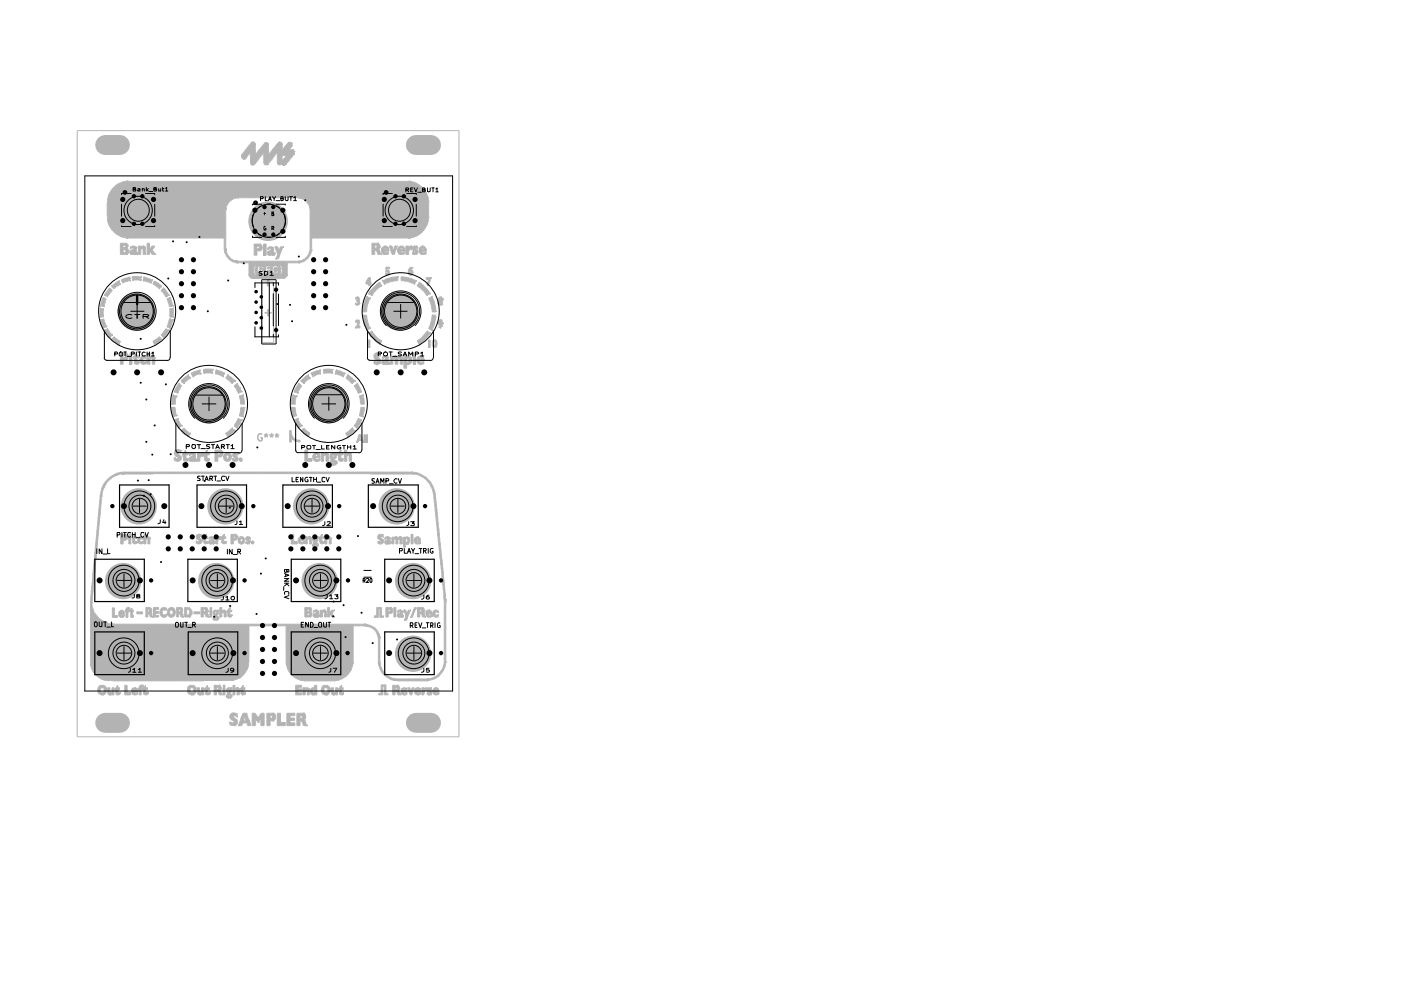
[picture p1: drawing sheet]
<svg xmlns="http://www.w3.org/2000/svg" width="297mm" height="210mm" viewBox="0 0 297 210" stroke-linecap="round" stroke-linejoin="round" font-family="sans-serif">
<!-- layer: Layer 2 -->
<g fill="none" stroke="#000" stroke-width=".21">
<path d="M16.4 27.7h80.9v128.5h-80.9zM26.8 38.4h.1M26.9 38.4h.1M27 38.4h.1M27.1 38.4h.1M27.2 38.4h.1M51.3 32.8h.1M51.3 32.8l-.1 .4 .3 .5M51.3 32.7h.1M51.3 32.7v.1M51.5 33.7h.4M51.5 33.7h.1"/>
<path d="M51.6 33.7h.1M51.7 33.7h.1M51.8 33.7h.1M51.9 33.7h.1M52 33.6h.1M52.1 33.5h.1M52.1 33.5l.9-1.1 .1 2.2M52.1 33.5l-.2 .2M53.1 34.6h.1M53.1 34.6l.2 .4 .2 .1M53.2 30.3h.1M53.2 30.3l-1.9 2.4"/>
<path d="M53.3 30.2h.1M53.4 30.2l-.2 .1M53.4 30.2h.1M53.4 30.2h.4M53.5 30.2h.1M53.5 35.1h.1M53.6 30.2h.1M53.7 30.2h.1M53.8 30.2h.1M53.8 30.2l.3 .3M53.9 34.9h.1M53.9 34.9l-.4 .2"/>
<path d="M54.1 30.5h.1M54.1 30.6h.1M54.1 30.7h.1M54.1 30.8h.1M55.9 34.6h.1M55.9 34.5h.1M55.9 34.6v-2.2l-2 2.5M56 34.7h.1M56 34.6h.1M56 34.6v.1M56.1 30.4h.1M56.1 30.3h.1"/>
<path d="M56.1 30.3v.1M56.1 30.4l-2 2.5v-2.4M56.3 30.2l-.2 .1M56.3 30.2h.1M56.3 30.2a.47 .47 0 0 1 .6 .4M56.8 34.9h.1M56.9 30.6h.1M56.9 30.7h.1M58.7 32.4h.1M58.7 32.4l-1.6 2.1a.66 .66 0 0 1-1.1 .2M58.8 32.9h1.1M58.8 34.6h.1"/>
<path d="M58.8 34.5h.1M58.8 32.4h.1M58.8 32.4v2.2M58.8 32.4h-.1M58.9 30.4h.1M58.9 34.7h.1M58.9 34.6h.1M58.9 34.6v.1M58.9 34.7l.2 .3 .6-.2M59 30.3h.1M59 30.2h.1M59.1 30.2h.1"/>
<path d="M59.1 30.2h.5M59.1 30.2l-2.1 2.6-.1-2.2M59.6 30.2h.1M59.6 30.2l.2 .3v1.3l1.3-1.5M59.7 34.8l.3 .3h.3M59.7 34.8h.1M59.8 30.6h.1M59.8 31.2h.1M59.8 34h.1M59.8 32.9v1.1M59.9 35h.1M59.9 34h.1"/>
<path d="M59.9 32.9h.1M60 32.9h.7l-.8 1.1M60 33.9h.1M60 32.9h.1M60.1 32.9h.1M60.1 35.1h.1M60.3 35.1h.1M60.6 34.9h.1M60.6 34.9l-.3 .2M61.1 30.3h.1M61.2 30.2l-.1 .1M61.2 30.2h.1"/>
<path d="M61.2 30.2h.6l.1 .2v.5M61.3 31.7h.1M61.6 31.4h.1M61.6 31.4l-.2 .4h.7M61.8 30.3h.1M61.9 30.9h.1M61.9 30.9l-.3 .5M62 31.8h.1M62.1 31.8h.1M62.1 31.8l.3 .3M62.3 32.7h.1M62.4 32.1h.1"/>
<path d="M62.4 32.1v.5l-.1 .3-1.7 2M86.4 38.4h.1M86.6 38.4h.1M86.7 38.4h.1M22.8 46.7h.1M22.8 46.6h.1M22.8 46.5h.1M22.8 46.4h.1M22.8 42.6h.1M22.8 42.4h.1M22.8 42.3h.1M22.8 42.3a4.5 4.5 0 0 1 3.7-3.9h60.6a4.8 4.8 0 0 1 3.8 4.2v3.6a4.5 4.5 0 0 1-4.1 4.3"/>
<path d="M22.8 42.3v3.7a3.9 3.9 0 0 0 .9 2.7M23.7 48.7h24.2M23.7 48.7l.2 .2a4.7 4.7 0 0 0 2.9 1.6M25.1 59.6h.1M25.1 59.6l-1.4 1.1M25.2 59.6h.1M25.2 59.6l.1 .1M25.3 59.7h.1M25.3 59.7l.2 .6-1.3 .9-.5-.5M25.5 52l1 .1M25.5 52.9h.9M25.7 59.4l.1 .1"/>
<path d="M25.7 59.4h.1M25.8 59.5h.1M26.1 52.9v.6h.5v-.5M26.1 52v.5h.4v-.4M26.3 52.5h.1M26.4 52.9l.1 .1M26.4 53.5h.1M26.4 52.9h.1M26.4 52.5h.1M26.5 53h.1M26.5 53.5h.1M26.5 52.1h.1"/>
<path d="M26.6 53h.1M26.6 52.2h.1M26.7 53.3h.1M26.8 50.5h20.7v2.5a3.2 3.2 0 0 0 2.5 2.7h2.8l-.1 2.5 .2 .6 .5 .2M26.8 50.5h.1M26.8 53.9h.1M26.9 50.5h.1M26.9 53.9h.1M27 50.5h.1M27 52.6h.1M27 52.6l.3 .5M27 52.6a.63 .63 0 0 0-.2-1h-1.3v2.3h1.5l.3-.3v-.5"/>
<path d="M27.2 50.5h.1M27.2 58.9h.1M27.2 58.9l-.8 .1-.7 .4M27.3 53.1h.1M27.3 53.4h.1M27.5 58.8h.1M27.5 58.9h.1M27.5 58.8v.1M27.5 58.9l.1 .5M27.5 58.8l-.3 .1M27.5 59h.1M27.5 59.5h.1"/>
<path d="M27.5 53.7h.1M27.5 53.5h.1M27.5 53.4h.1M27.5 53.3h.1M27.5 59.5l-1.1 .3-.4 .2-.2-.5M27.5 53.3v.4M27.5 53.4h.6M27.5 53.7l.2 .2h.7M27.6 59.4h.1M27.6 59.4l-.1 .1M27.8 53.9h.1M28 58.7h1.9"/>
<path d="M28 58.7h.1M28.1 58.8h.1M28.1 58.7h.1M28.1 53.4h.1M28.1 58.7v.7M28.1 59.4h.1M28.1 53.9h.1M28.1 53.6h.1M28.1 53.3h.1M28.1 53.3v.3M28.2 52.9l-.3 .1-.4 .3M28.2 59.4h1.6"/>
<path d="M28.2 59.4h.1M28.2 58.7h.1M28.2 53.6h.1M28.2 52.9h.1M28.2 52.6h.1M28.2 53.6h-.1M28.2 59.4h-.1M28.3 53.6h.1M28.3 53.2h.1M28.3 52.8h.1M28.3 53.2l-.2 .1M28.3 52.8l-.1 .1"/>
<path d="M28.4 53.9h.1M28.4 53.2h.1M28.4 53.1h.1M28.4 52.7h.1M28.4 52.7l-.1 .1M28.4 53.1l-.1 .5M28.4 53.1l-.1 .1M28.5 53.9h.1M28.5 53.9h.5M28.6 53.9h.1M28.8 52.4h.1M28.8 52.4l-.2-.2-1 .1v.5l.4-.2 .4 .1"/>
<path d="M28.8 52.4l.1 1.1M28.9 52.5h.1M28.9 52.7h.1M28.9 53h.1M28.9 53.4h.1M28.9 53.5h.1M29 53.5h.1M29 53.6h.1M29 53.9h.1M29 53.5v.1M29 53.6l.2-.1-.1 .4M29.1 53.9h.1"/>
<path d="M29.1 53.9h-.1M29.5 59.4h.1M29.8 59.4h.1M29.9 58.7h.1M29.9 58.8h.1M29.9 58.7l-.1 .7M30.1 52.7l.2 .1M30.1 52.7h.1M30.2 52.7h.1M30.3 59.5l1.6 .5M30.3 52.9h.1M30.3 52.8h.1"/>
<path d="M30.3 52.2h.1M30.3 59.5h.1M30.3 59.4h.1M30.4 59.5h.1M30.4 58.8h.1M30.4 58.8l-.1 .7M30.4 58.8h.2M30.5 58.8h.1M30.6 58.8h.1M30.6 58.8l1.7 .6M30.8 52.4h.1M30.8 52.4l-.2-.2h-.4l-.4 .2v-.2h-.5v1.7h.5v-1l.3-.2"/>
<path d="M30.8 52.4l.1 .1M30.9 52.5h.1M30.9 52.6h.1M30.9 52.8h.1M30.9 52.5v1.4h-.6v-1.1M31.9 60h.1M32 60h.1M32.1 59.6h.1M32.1 59.6l-.1 .4M32.3 59.4h.1M32.3 59.4l-.2 .2M32.6 53.9h.1"/>
<path d="M32.7 52.3h.1M32.7 52.3l-.4 .8 .6 .8M32.7 52.3l.1-.1h-.6l-.5 .7v-1.3h-.5v2.3h.5v-.7l.6 .7h.6M32.9 53.9h.1M47.5 52.9h.1M47.9 52.8h.1M47.9 52.9h.1M47.9 44.4h.1M47.9 44.5h.1M47.9 52.9a2.97 2.97 0 0 0 2.2 2.4M47.9 44.4v8.5M48 53h.1"/>
<path d="M48 44.3h.1M50 55.3h.1M50.1 55.7h.1M50.1 55.3h.1M50.1 55.4h.1M50.1 55.3v.1M50.1 55.4h13.2M50.2 55.7h.1M50.2 55.4h.1M50.2 41.9h.1M50.2 41.9l-.7 .3a2.73 2.73 0 0 0-1.6 2.2M50.2 41.9h13.3"/>
<path d="M50.3 41.9h.1M50.4 55.7h.1M50.4 55.4h.1M50.4 41.9h.1M50.5 41.9h.1M52.8 58.3h.1M52.8 56h.1M52.8 55.9h.1M52.8 57.2h1M53.4 59h.1M53.4 59h3.3v1.6h.3v-1.6h3.2M53.9 52.2h1"/>
<path d="M53.9 51.7h1.3a.92 .92 0 0 1 0 1.5h-.7v.9h-.6zM54.1 56.9h.1M54.1 56.9v.7l.3 .7M54.1 56.2h.1M54.1 56.2a1.69 1.69 0 0 0-.1 1.9l.2 .3M54.2 58.4h.1M54.2 56.5h.1M54.2 56.5l-.1 .4M54.3 56.4h3.1v.3h-.7v.3h.7v.3h-.7v.4h.7v.3h-1.1v-1.6M54.3 58.4h.1M54.3 56.4h.1M54.3 56.1h.1"/>
<path d="M54.3 56.1l-.2 .1M54.3 56.1l.1 .2-.2 .2M54.4 58.3h4.8M54.4 58.3l-.1 .1M54.4 58.3h.1M54.5 52.2v.6h.3M54.6 52.8h.1M54.6 52.2h.1M54.6 56.4v1.6h.5v-.6h.2l.3 .6h.4M54.8 52.8h.1M54.9 52.7h.1M54.9 52.2h.1"/>
<path d="M54.9 52.7l-.1 .1M55 52.6h.1M55 52.2h.1M55 52.2l-.1 .5M55.1 51.7h.1M55.2 51.7h.1M55.2 51.8h.1M55.2 57.2h.1M55.3 53.1h.1M55.3 56.7h.1M55.4 56.4h.1M55.4 56.7h.1"/>
<path d="M55.4 57.1h.1M55.4 56.7l.2 .1-.1 .2M55.4 56.7h-.3v.5l.3-.1M55.5 56.4h.1M55.5 57h.1M55.5 57.1h.1M55.5 57v.1M55.6 56.4h.1M55.6 56.9h.1M55.6 59.8h2.4v12.9h-2.4zM55.6 56.4l.3 .3M55.7 57.3h.1"/>
<path d="M55.7 57.3l.3 .7M55.8 58h.1M55.8 57.7h.1M55.9 57.1l-.2 .2M55.9 57.1h.1M55.9 57h.1M55.9 56.9h.1M55.9 56.7h.1M55.9 51.7h.5v2.4h-.5zM55.9 56.7v.4M56 58h.1M56.7 53.7h.1"/>
<path d="M56.7 53.6h.1M56.7 53.7h.5M56.8 53.4h.1M56.8 52.9h.1M57 54.1h.1M57.2 53.7h.1M57.2 53.7l.1 .1M57.3 54.1h.1M57.3 53.8h.1M57.3 53.4h.1M57.3 53.4l-.1 .3M57.4 57.2h.3"/>
<path d="M57.4 54.1h.1M57.4 53.8h.1M57.4 53l-.3 .2a.54 .54 0 0 0-.2 .9l.6-.1M57.4 53h.1M57.4 52.8h.1M57.5 54h.1M57.5 53.7h.1M57.5 53.3h.1M57.5 53h.1M57.5 52.9h.1M57.5 52.8h.1M57.5 53v-.2h-.5l-.2 .2v-.4l.3-.3 .8 .1 .1 .2v1l.1 .2 .2-.1"/>
<path d="M57.5 53.3l-.2 .1M57.5 53.3v.5h-.2M57.6 54l.1 .1M57.6 54h.1M57.6 54h-.1M57.7 54.1h.1M57.7 57.5h.1M57.7 56.8h.1M57.7 56.9h.1M57.7 57.1h.1M57.7 56.8v.8l.2 .3M57.9 54.1h.1"/>
<path d="M57.9 57.8h.1M57.9 52.5h.1M57.9 57.9h.1M58 54.1h.1M58.1 53.7h.1M58.1 57.6h.1M58.1 57.5h.1M58.1 56.8h.1M58.1 56.8v.7M58.1 57.5l.1 .2M58.1 56.8l.1-.1 .4 .1M58.2 57.7h.1"/>
<path d="M58.3 52.3h.1M58.3 53.7h.1M58.3 53.8h.1M58.3 52.3l.6 1.6M58.3 53.7v.3l-.6 .1M58.3 52.3h.6l.1 .6M58.4 52.3h.1M58.5 54.9h.1M58.5 56.3h.1M58.5 56.3l-.5 .1-.3 .4M58.5 56.3l.5 .5M58.5 52.3h.1"/>
<path d="M58.5 58h.1M58.5 57.7h.1M58.5 56.7h.1M58.5 57.7h-.3M58.6 54.9h.1M58.6 57.6h.1M58.6 56.8h.1M58.6 56.9h.1M58.6 56.8v.1M58.6 57.6l-.1 .1M58.6 56.9h.4M58.9 53.9h.1"/>
<path d="M58.9 53.9l-.4 1M59 57.4h.1M59 56.9h.1M59 57.4h-.4v.2M59 57.4v.1M59 52.9h.1M59 57.5h.1M59 56.8h.1M59 56.8v.1M59 57.5l-.4 .5-.7-.1M59 52.9l.1 .3M59.1 53.2h.1"/>
<path d="M59.2 56.2h.1M59.2 56.2l.4 .7M59.2 58.3l.1 .1M59.3 56.1l.2 .1M59.3 58.4h.1M59.3 56.1h.1M59.3 58.2h.1M59.3 56.1l-.1 .1M59.4 58.4h.1M59.5 53.6h.1M59.5 56.2h.1M59.5 53.6l-.5 1.3h-.5"/>
<path d="M59.5 56.2a1.44 1.44 0 0 1 .2 1.8M59.6 56.9h.1M59.6 56.9v.8l-.4 .6M59.7 58l-.3 .4M59.7 58h.1M59.9 57.2h.1M60 52.3h-.5l-.4 .9M60 52.3h.1M60 52.4h.1M60 52.3v.1M60 52.4l-.5 1.2M60.1 59h.1"/>
<path d="M60.2 59h.1M60.8 58.4h.1M60.8 58.4l-.1 .3-.5 .3M60.9 56.1h.1M60.9 58.3h.1M60.9 58.3l-.1 .1M63.1 41.9h.1M63.2 55.7h.1M63.2 55.4h.1M63.3 55.4h.1M63.3 41.9h.1M63.4 55.7h.1"/>
<path d="M63.4 41.9h.1M63.4 55.7h-2.5v2.6M63.5 42a2.71 2.71 0 0 1 2.2 2.4M63.5 42h.1M63.5 41.9h.1M63.5 41.9v.1M63.6 42h.1M65.7 52.9h.1M65.7 44.5h.1M65.7 44.4h.1M65.7 44.4v8.6a2.91 2.91 0 0 1-1.9 2.3l-.5 .1M66.1 53h.1"/>
<path d="M66.1 53a3.3 3.3 0 0 1-2.7 2.7M77.6 59.9h.1M77.6 59.9l.6-1h.3l.1 1M77.6 59.9v.3h.5v.3h.4l.1-.3M77.8 59.9h.1M77.8 59.8h.1M77.8 59.8v.1M77.9 59.9h.1M78.1 59.5h.1M78.1 59.4h.1M78.1 59.4l-.3 .4M78.1 59.4v.5h-.5"/>
<path d="M78.6 59.9h.1M78.6 59.9v.3M78.9 52h.8l.3 .2M79.5 52v.6h.3M79.5 53h.1M79.8 52.6h.1M80 52.2h.1M80 52.2v.3l-.2 .1M80 51.6h.1M80.1 51.6h.1M80.2 51.7h.1M80.2 51.7l.4 .2v.4"/>
<path d="M80.2 51.7l-1.3-.1v2.3h.6v-.9h.2l.4 .9h.7M80.4 53h.1M80.4 53l.1 .1M80.5 53.1h.1M80.5 53.1l.3 .8M80.6 60h.1M80.6 60l.3 .5M80.6 60l-.1-.1-.5 .3-1.6 1.5-.3 .5 .1 .1M80.6 52.3h.1M80.6 52.3l-.3 .6 .1 .1M80.7 53.9h.1M80.8 53.9h.1"/>
<path d="M80.9 53.3l.4 .6h.9l.2-.1v-.4l-.6 .2M80.9 53.3h.1M80.9 53.1h.1M80.9 52.9h.1M80.9 52.8h.1M80.9 52.8v.5M81.1 59.5h.1M81.1 59.6l.4 .6M81.1 59.6h.1M81.1 59.5v.1M81.4 53.3h.1M81.4 53.3l.4 .3"/>
<path d="M81.5 53.9h.1M81.5 52.7h.1M81.5 52.2h.1M81.5 52.2h.4l.4 .3 .1 .8h-1M81.5 52.2l-.6 .6M81.6 53.9h.1M81.7 59.3l-.6 .2M81.7 59.3h.1M81.7 53.9h.1M81.7 52.6h.1M81.7 57.8l.1 .5M81.7 57.9h.5"/>
<path d="M81.8 58.3h.1M81.8 57.6h.1M81.8 57.7h.1M81.8 57.2h.1M81.8 53.6h.1M81.8 52.6h.1M81.8 52.6h-.2l-.2 .3M81.8 52.6l.2 .3h-1.1M81.8 58.3h.5M81.8 57.6h.4M81.9 57.6h.1M82 58.3h.1"/>
<path d="M82.1 58h.1M82.2 57.6h.1M82.2 57.6v.2M82.2 57.3l-.1-.1v-.2h.5v-.3h-.8v1M82.2 57.3h.1M82.2 57.9h.1M82.2 57.8h.1M82.2 57.3l.4 .3v.5l-.3 .2M82.2 57.8v.1M82.3 58.3h.1M82.4 53.1h.1M82.5 52.2h.1"/>
<path d="M82.6 58h.1M82.7 52.2h.1M83.3 53h.1M83.3 53.1h.1M83.4 53h.1M83.5 52.8l-.2 .3M83.5 52.8h.1M84.2 52.2h-.5l-.2 .6M84.2 58.7h.1M84.2 52.2h.1M84.2 52.2l-.6 1.7h-.4l-.6-1.4v-.3h.5l.2 .9M84.3 58.7h.1"/>
<path d="M84.3 53.3h.1M84.3 53.1h.1M84.3 52.9h.1M84.3 52.9h1.1v-.1l-.1-.2h-.3l-.2 .3M84.4 58.7l-1.6 .2-1.1 .4M84.4 58.7h.1M84.4 58.8h.1M84.4 53.3h.1M84.4 52.8h.1M84.4 58.7v.7l-1.8 .4-1 .4M84.9 53.3h.1M84.9 53.9h.1"/>
<path d="M84.9 53.3a.54 .54 0 0 0 .9 .1v.4l-.3 .1h-.7l-.4-.2v-.4M85 53.9h.1M85.2 52.6h.1M85.3 52.2h-.4l-.5 .4-.1 .7M85.3 52.2h.1M85.3 52.2l.5 .4 .1 .7h-1M85.9 53.1h.1M86.5 50.5h.1M86.6 57.8h.3M86.6 50.5h.1M86.6 57.2h.1M86.6 53.1h.1"/>
<path d="M86.6 52.6v-.4h-.5v1.7h.5v-.8M86.6 57.2v.8l.3 .3M86.7 50.5h.1M86.7 52.9h.1M86.7 52.9l-.1 .2M86.8 50.5h.1M86.8 52.8h.1M86.8 50.5h-20.7v2.5M86.9 58.3h.1M86.9 57.8h.1M86.9 52.8h.1M86.9 52.8l-.2 .1"/>
<path d="M86.9 52.8l.3 .1M86.9 58.3h.3M87 56.7h.1M87 56.7h.4M87 56.7l-.4 .5M87.1 57.5l.1 .2M87.1 57.2h.1M87.1 58h.1M87.1 57.5h.1M87.1 52.2h.1M87.1 57.2a.62 .62 0 0 1 .5 .5 .62 .62 0 0 1-.4 .6M87.1 57.5l-.2 .1v.3l.2 .1"/>
<path d="M87.2 57.1h.1M87.2 57.2h.1M87.2 58.3h.1M87.2 57.9h.1M87.2 57.6h.1M87.2 52.2h.1M87.2 52.9h.1M87.2 52.2h-.4l-.2 .3M87.2 57.7h.1M87.2 52.8h.1M87.2 57.7l-.1 .3M87.2 52.2h.2"/>
<path d="M87.3 56.7h.1M87.3 56.9h.1M87.3 52.2h.1M87.3 52.4h.1M87.3 52.4l-.1 .5M87.3 56.9l-.2 .3M87.4 56.7h.1M87.4 52.2h.1M87.4 52.3h.1M87.4 52.3l-.1 .1M87.4 56.7l-.1 .2M87.4 52.2v.1"/>
<path d="M87.5 53.9h.1M87.5 53.5h.1M87.5 53.4h.1M87.5 53.4v.5M87.6 53.4h.1M87.7 53.9h.1M87.8 53.6h.1M87.8 52.2h.1M87.8 52.2h.7v.6l-.2-.2h-.3M87.8 52.2a.62 .62 0 0 0-.3 .7 .62 .62 0 0 0 .6 .4l-.1 .3-.4-.2M88 60h.1M88 52.6h.1"/>
<path d="M88 52.7h.1M88 52.8h.1M88 52.8h.2M88 52.6v.2M88.1 52.6h.1M88.1 53.4h.1M88.2 59.5l-1.1-.5-2.1-.3 .1 .8a4.8 4.8 0 0 1 2.6 .7M88.2 59.5h.1M88.2 52.8h.1M88.2 52.8l.2 .2M88.3 59.5h.1M88.3 52.2h.1"/>
<path d="M88.3 53.9h.1M88.3 59.5l-.4 .7h-.2M88.4 52.7h.1M88.4 53h.1M88.4 53l.2 .2v.5l-.3 .2h-.8M88.5 52.3h.1M88.5 52.5h.1M88.6 53.4h.1M88.8 60l-.3 .5M88.8 60h.1M88.8 59.9h.1M88.8 53.3h.1"/>
<path d="M88.8 53.1h.1M88.8 52.9h.1M88.8 52.8h.1M88.8 59.9l.4 .2M88.8 52.8v.5M88.8 59.9v.1M88.8 53.3l.5 .6h.7M88.9 60h.1M89.4 53.3h.1M89.4 53.3a.6 .6 0 0 0 .9 .1l.1 .4-.4 .1M89.4 53.9h.1M89.4 52.7h.1"/>
<path d="M89.4 52.2h.1M89.4 52.2h.5a1.15 1.15 0 0 1 .5 1.1h-1M89.4 52.2l-.6 .6M89.5 52.6h.1M89.5 52.6l-.1 .3M89.5 52.6l.4 .1v.2h-1.1M89.6 53.9h.1M89.7 52.6h.1M90 53.9h.1M90.4 53.1h.1M90.7 59.9l-.2 .6M90.7 59.9h.1"/>
<path d="M90.7 59.3h.1M90.9 42.8h.1M90.9 46.2h.1M90.9 59.3h.1M90.9 59.3h-.5v-.4h1l-.6 1.6M90.9 59.3l-.2 .6M91.4 58.9h.1M21.2 67.2h.1M21.2 66h.1M21.2 65.4h.1M21.2 65.4v1.8M21.2 65.4l.8 .1"/>
<path d="M21.3 64.9h.1M21.3 64.8h.1M21.3 65.4h.1M21.3 67.2h.1M21.3 67.8h.1M21.3 67.7h.1M21.3 67.7h.7l.5 1.4M21.3 64.8v.1M21.3 67.7l.2 1.1 .4 .7M21.3 64.9h.7M21.4 67.7h.1M21.5 64.9h.1"/>
<path d="M21.5 67.7h.1M21.9 64.9h.1M21.9 63.1h.1M21.9 65.5h.1M21.9 67.2h.1M21.9 69.6h.1M21.9 69.5h.1M21.9 63.1l-.6 1.7M21.9 69.5v.1M22 63.1h.1M22 65.5h.1M22 65.6h.1"/>
<path d="M22 67.1h.1M22 67.2h.1M22 69.5h.1M22 67.7h.1M22 63.1l.6 .3-.4 .8M22 65.5v1.7M22 69.5l-.1 .1M22 67.2h-.8M22 64.9h.1M22.1 62.6l.6 .3M22.1 62.6h.1M22.1 70h.1"/>
<path d="M22.1 69.4h.1M22.1 70l1 1.5M22.1 69.4l-.1 .1M22.2 64.2h.1M22.2 64.2l-.2 .7M22.4 62.2h.1M22.5 69.3h.1M22.5 69.1h.1M22.5 69.1l.1 .1M22.5 69.3l-.4 .1M22.6 69.2h.1M22.6 69.3h.1"/>
<path d="M22.6 69.2v.1M22.7 62.9h.1M22.7 69.8h.1M22.7 69.8l-.6 .2M22.8 69.7l-.1 .1M22.8 62.9h.1M22.8 69.8h.1M22.8 69.7h.1M22.8 69.7v.1M22.8 69.8l.9 1.1M23.1 61.1l-1 1.5M23.1 71.5l.1 .1"/>
<path d="M23.1 61.1h.1M23.1 71.5h.1M23.1 61.1h.1l.6 .5-1 1.3M23.2 71.6h.1M23.3 71.6h.1M23.7 60.7h.1M23.7 72h.1M23.7 70.9h.1M23.7 70.9v.2M23.7 72l1.3 1M23.7 60.8h.1M23.7 72.1h.1"/>
<path d="M23.7 71h.1M23.7 71.1h.1M23.7 71.1l-.4 .5M24.1 71.5h.1M24.1 71.5l1.4 .9M24.1 71.5l-.4 .5M24.2 71.5h.1M25 73l.2 .1M25 73h.1M25.2 73h.1M25.2 73.1h.1M25.2 73v.1"/>
<path d="M25.3 72.9h.1M25.5 60.2h.1M25.5 72.4h.1M25.5 75.3l1 .1M25.5 72.4l-.3 .6M26.1 75.3v.6h.3M26.4 76.3h.1M26.4 75.9h.1M26.5 75.4l.1 .3-.2 .2M26.5 74.9h.1M26.5 75.8h.1M26.5 75.4h.1"/>
<path d="M26.6 74.9h.1M26.6 75.6h.1M26.7 74.9h.1M26.7 74.9a.74 .74 0 0 1 .5 .6 .74 .74 0 0 1-.3 .7l-.1 .1M26.7 74.9h-1.2v2.3h.6v-.9h.7M26.8 76.3h.1M27.5 75.4h.5v1.8h-.5zM27.5 74.9h.1M27.5 74.9l.3-.1 .2 .2M27.5 74.9l.1 .4M27.6 75.3l.1 .1M27.6 75.3h.1"/>
<path d="M27.6 74.9h.1M27.7 75.4h.1M27.8 75.3h.1M27.8 75.3l-.1 .1M27.9 75.3h.1M28 75h.1M28 75l-.1 .3M28.2 75.9h.3v1.1M28.2 75.9h.1M28.2 75.8h.1M28.2 75.8v.1M28.3 75.7h.1"/>
<path d="M28.5 77h.1M28.5 76.9h.1M28.5 76.8h.1M28.8 77.2h.1M28.8 75h.1M28.8 75l-.6 .8M28.9 74.9h.1M28.9 74.9l.1 .5h.5v.5h-.5v.8M28.9 74.9l-.1 .1M29 76.5h.1M29 76.6h.1M29 76.7h.1"/>
<path d="M29 76.7l.5-.1v.5l-.8 .1-.2-.2M29.1 76.7h.1M29.2 76.7h.1M29.3 76.7h.1M30.3 76.5h.1M30.3 77.2h.1M30.3 76.6h.1M30.4 76.7h.1M30.4 77.2h.1M30.5 75.4h.1M30.8 75.4h.1M30.8 75.4l.1 .1"/>
<path d="M30.8 75.4l-.6 .1a.81 .81 0 0 0-.4 1.2l.4 .5h.7l.1-.1v-.5M30.9 75.5h.1M30.9 76h.1M30.9 76.6h.1M30.9 76h-.6v.5l.1 .2M30.9 76.6l-.5 .1M30.9 75.5v.5M31 76.6h.1M31 76.7h.1M31 76.9h.1M31.8 75.7v-.8h-.5v2.3h.5v-1.1l.4-.1M31.9 76h.1"/>
<path d="M32.1 76h.1M32.2 76h.1M32.3 76.2h.1M32.3 76.1h.1M32.5 75.4l-.7 .2M32.5 75.4h.1M32.5 72.5h.1M32.5 72.4h.1M32.5 60.2h.1M32.5 75.4l.3 .4v1.4h-.5l-.1-1.2M32.5 72.3h.1M32.5 72.3l1.3-.9 .5 .6-1.6 1.1-.2-.6"/>
<path d="M32.5 72.3v.2M32.8 75.9h.1M32.8 76h.1M32.8 76.5h.1M33.7 61.1h.1M33.7 61.1l.1 .1M33.8 61.2h.1M34.2 71l.5 .6M34.2 60.5l-.9-.6-.6-.3-.2 .7 1.2 .8M34.2 60.5h.1M34.2 71h.1M34.2 60.5l.1 .2-.5 .5"/>
<path d="M34.2 71.1h.1M34.3 71.2h.1M34.4 71.3h.1M34.6 71.5h.1M34.7 71.6h.1M34.7 61.1h.1M34.7 61.1l1.1 1.3v.3l-.5 .1M34.7 61.1l-.5 .5 .9 1.2M34.8 61.2h.1M34.9 71.3h.1M35 61.4h.1M35.1 62.8h.1"/>
<path d="M35.1 62.8l.1 .1M35.2 62.9h.1M35.3 62.8h.1M35.3 62.8l-.1 .1M35.4 69.3h.1M35.4 69.2h.1M35.4 63.4h.1M35.4 69.3l.6 .3M35.5 63.3l-.1 .2 .4 1.4M35.5 62.1h.1M35.5 63.3h.1M35.6 69.9h.1"/>
<path d="M35.8 70h.1M35.8 70.1h.1M35.8 62.6h.1M35.8 70.1l-.5 .8-.6 .7M35.8 70v.1M35.8 70l-.6-.3-1 1.3M35.8 64.9h.1M35.9 64.9h.4M35.9 67.7h.1M35.9 64.9h.1M35.9 67.7l-.5 1.6M35.9 67.7h.7"/>
<path d="M36 67.2h.1M36 67.1h.1M36 65.6h.1M36 65.5h.1M36 67.7h.1M36 69.6h.1M36 64.9h.1M36 63.1h.1M36 65.5v1.7M36 65.5h.4M36 67.2h.7M36.1 63.1l-.6 .2"/>
<path d="M36.1 69.4h.1M36.1 63.1h.1M36.1 63.1l.5 1.8M36.1 69.4l-.1 .2M36.3 64.9h.1M36.4 67.2h.1M36.4 65.5h.1M36.4 68.8h.1M36.4 68.8l-.3 .6M36.5 68.2h.1M36.5 68.2l-.1 .6M36.6 67.7h.1"/>
<path d="M36.6 67.8h.1M36.6 67.9h.1M36.6 64.8h.1M36.6 64.9h.1M36.6 67.7l-.1 .5M36.6 64.9h-.3M36.7 65.4l-.3 .1M36.7 65.4h.1M36.7 67.2h.1M36.7 65.4v1.8M36.8 65.9h.1M39.8 79.5h.1"/>
<path d="M39.8 79.5l-1.4 1.3M39.9 79.5h.1M39.9 79.5l.3 .6M40.1 79.9h.1M40.5 79.2l.3 .6M40.5 79.2h.1M40.6 79.1h.1M40.6 79.1l-.1 .1M40.8 79.8h.1M40.8 79.8l.1 .1M40.9 79.9h.1M41 79.8h.1"/>
<path d="M41 79.8l-.1 .1M41.2 78.8h.1M41.2 78.8l-.6 .3M42.4 79.3h.1M42.4 78.5h.1M42.4 79.3l-1.4 .5M42.4 78.5l.1 .8M42.4 78.5l-1.2 .3M42.5 79.3h.1M42.5 79.2h.1M43.1 78.7h.1M43.1 78.5h.1"/>
<path d="M43.1 78.3h.1M43.1 78.3l.1 .8M43.2 79.1h1.8M43.2 79.1h.1M43.6 78.2h.1M43.6 78.2h1.1M43.6 78.2l-.5 .1M44.7 78.2h.1M44.7 78.2l.4 .1M44.8 79.1h.1M44.9 79.1h.1M45 78.3h.1"/>
<path d="M45 79h.1M45 79.1h.1M45.1 78.3h.1M45.1 78.4h.1M45.1 78.3l-.1 .8M45.7 79.3l1.4 .5M45.7 79.3h.1M45.7 79.2h.1M45.7 79.1h.1M45.8 78.5h.1M45.8 78.5l1.1 .2 .8 .5-.1 .1M45.8 78.5l-.1 .8"/>
<path d="M45.9 78.5h.1M47.1 79.8h.1M47.2 79.8h.1M47.2 79.8l.1 .1M47.3 79.9h.1M47.6 79.3h.1M47.6 79.3l-.3 .6M48.2 79.6h.1M48.2 79.6l-.3 .6 1.3 1.1M48.3 79.5h.1M48.3 79.5l.7 .5M48.3 79.5l-.1 .1"/>
<path d="M48.5 79.6h.1M56.8 65.6h.1v.6h.6v.2h-.6v.6h-.1v-.6h-.6v-.2h.6zM65.3 79.5l-1.5 1.3M65.3 79.5h.1M65.3 79.5l.1 .1M65.4 79.6h.1M65.4 79.6l.3 .6M65.9 79.2h.1M66 79.2h.1M66 79.1h.1M66 79.2l.3 .7M66 79.1l-.1 .1"/>
<path d="M66.1 79.1h.1M66.2 79.5h.1M66.3 79.9h.1M67.8 79.3h.1M67.8 78.5h.1M67.8 79.3l-1.5 .6M67.9 78.5h.1M67.9 78.7h.1M67.9 78.5v.8M67.9 78.5l-.7 .1-1.1 .5M67.9 79.2h.1M67.9 79.3h.1"/>
<path d="M68.5 78.3h.1M68.5 78.3h2.1M68.5 78.3l.1 .8M68.6 79.1h.1M68.6 79h.1M68.6 78.3h.1M68.6 79.1h1.8M68.7 79.1h.1M70.2 79.1h.1M70.3 79.1h.1M70.4 78.3h.1M70.4 79h.1"/>
<path d="M70.4 79.1h.1M70.5 78.3h.1M70.6 78.3h.1M70.6 78.3l-.2 .8M71.1 79.3l1.6 .6M71.1 79.3h.1M71.1 79.2h.1M71.2 79.3h.1M71.2 78.8h.1M71.2 78.5h.1M71.2 78.5l-.1 .8M71.2 78.5l.7 .2"/>
<path d="M71.9 78.7h.1M71.9 78.7l1.2 .4-.2 .4M72.6 79.8h.1M72.7 79.9h.1M72.8 79.8h.1M72.8 79.8l-.1 .1M72.9 79.5h.1M72.9 79.5l-.1 .3M73 79.1h.1M73.1 79.2h.1M73.7 79.6h.1M73.7 79.5h.1"/>
<path d="M73.7 79.5v.1M73.7 79.6l-.3 .6 1.2 1.1M73.8 79.5h.1M73.8 79.5l.1 .1M73.9 79.6h.1M73.9 79.6l1.3 1.2M75.3 69.5h.1M75.3 69.4h.1M75.3 69.4v.1M75.4 69.5h.1M75.4 69.4h.1M75.4 69.4h-.1"/>
<path d="M75.5 68.3h.1M75.5 63.4h.1M75.5 63.4l.3-.1v.4h-.2M75.6 64.7h.1M75.6 63.7h.1M75.6 63.3h.1M75.6 63h.1M75.6 63.7v.3h.2M75.7 68.8h.1M75.7 64.4h.1M75.7 68.8l-.3 .6M75.8 68.3h.1"/>
<path d="M75.8 64h.1M75.8 63.5h.1M75.8 63.4h.1M75.8 63h.1M75.8 68.3l-.2-.1-.2 .2v-.4l.2-.2h.4l.1 .2 .1 .6-.3 .5h.4v.4h-1M75.8 68.3l.1 .1-.2 .4M75.8 64v.4h-.3l-.1-.2v.4l.6 .1 .2-.3M75.9 63h.1M76 63l-.6 .1 .1 .3M76 63h.1M76 63l.2 .3-.1 .5M76.1 67.9h.1"/>
<path d="M76.1 63.8h.1M76.1 63.8l.1 .2M76.2 64h.1M76.2 64.1h.1M76.2 64.3h.1M76.2 64.4h.1M76.2 64v.4M76.9 66.9h.1M76.9 65.9h.1M77.7 63.1a5.9 5.9 0 0 0-.8 3h.8a5.9 5.9 0 0 1 .7-2.7v-.1M77.7 63.1h.1M77.8 70h.1"/>
<path d="M77.8 69.9h.1M77.8 62.9h.1M77.8 62.9l.5 .3M77.8 69.9v.1M77.8 62.9l-.1 .2M78.1 72.1h.3v1.6h-.3zM78.2 62.3h.1M78.3 62.3h.1M78.3 62.3l.5 .4M78.3 69.7h.1M78.3 63.2h.1M78.3 63.2l.1 .1"/>
<path d="M78.4 69.5h.1M78.4 69.6h.1M78.4 63.3h.1M78.4 69.6l-.6 .4M78.4 69.5v.1M78.4 69.5l-.4-1-.2-1.6-.9-.1a7.6 7.6 0 0 0 .9 3.1M78.6 60.2h.1M78.7 62.6h.1M78.8 70.3l-.7 .3 .1 .1a6.6 6.6 0 0 0 2.2 2.2M78.8 70.3h.1M78.8 70.2h.1M78.8 62.7h.1"/>
<path d="M78.8 70.2l1.1 1.4 .9 .6M78.8 70.2v.1M78.9 70.3h.1M78.9 62.6h.1M78.9 62.6l-.1 .1M78.9 62.5h.1M78.9 62.5v.1M79.3 76.5h.1M79.3 76.5v.6l.5 .2M79.4 76.5h.1M79.4 76.5l.6 .2M79.5 76.1h.1"/>
<path d="M79.8 76.3l.3 .2M79.8 77.3h.1M79.8 76.3h.1M79.8 74.9h.1M79.9 75.4h.1M79.9 77.3h.1M79.9 74.9h.1M80 75.4h.1M80 75.6h.1M80 75.7h.1M80 76.7h.1M80 75.7l.1 .1"/>
<path d="M80 75.6v.1M80 74.9h.1M80.1 76.6l-.1 .1M80.1 75.8h.1M80.1 76.6h.1M80.1 76.5h.1M80.1 75.8l.5 .4M80.1 76.5v.1M80.3 74.9h.1M80.4 72.9h.1M80.4 72.9l.1 .1M80.5 73h.1"/>
<path d="M80.6 77.1h.1M80.6 72.9h.1M80.6 72.9l-.1 .1M80.6 75l-.2-.1h-.8l-.3 .3v.6l.5 .5M80.6 75h.1M80.6 75.1h.1M80.6 75.3h.1M80.6 76.2h.1M80.6 76.2a.75 .75 0 0 1 0 .8 .75 .75 0 0 1-.8 .3M80.6 75v.6l-.2-.2h-.5l.1 .2M80.7 72.6h.1M80.7 60.3h.1"/>
<path d="M80.8 72.2h.1M80.8 60.6h.1M80.8 72.2l.1 .1M80.8 60.6l-.7 .5-1.2 1.4M80.9 72.3h.1M80.9 60.5h.1M80.9 72.3l-.3 .6M80.9 60.5l-.1 .1M81 77h.1M81 76.9h.1M81 76.8h.1M81 76.7h.1"/>
<path d="M81 76.8h.5M81.1 75.7h.1M81.1 75.7l.4-.3h.4l.4 .4M81.1 75.7v.5l.3-.3h.3M81.1 76.5h.1M81.5 76.8h.1M81.5 60.2h.1M81.5 76.8l.1 .1M81.6 76.9h.1M81.6 76.5h.1M81.6 60.2h.1M81.6 76.5l-.1 .3"/>
<path d="M81.6 76.9l.1 .1M81.7 76.2l-.7 .4v.5l.2 .2 .6-.2M81.7 77.2h.1M81.7 77h.1M81.7 76.5h.1M81.7 76.2h.1M81.7 76.9h.1M81.7 76.1h.1M81.7 75.9h.1M81.7 76.1v.1M81.7 75.9l.1 .1M81.7 76.9v.1"/>
<path d="M81.8 77.1h.1M81.8 76.5h.1M81.8 76h.1M81.8 76.5l-.1 .4M81.8 76l-.1 .1M81.9 77.1h.1M81.9 77.1l.1 .1M82 77.2h.1M82 77.2h.5M82.2 75.7h.1M82.3 75.8h.1M82.3 75.9h.1"/>
<path d="M82.3 76.3h.1M82.3 76.7h.1M82.3 76.8h.1M82.3 76.8l.1 .1M82.3 75.8v1M82.4 76.9h.1M82.4 77.2h.1M82.5 76.9h.1M82.5 77.2h.1M82.5 76.9l.1-.1-.1 .4M83.3 76.1h.1M83.5 76h.3v1.2h.6v-1.1l.3-.1"/>
<path d="M83.5 76h.1M83.6 76h.1M83.8 76.2h.1M83.8 76.1h.1M84.6 76h.1M84.7 76h.1M84.8 76.1h.1M84.8 76h.1M84.8 76v.1M84.8 76.1l.1 .1M84.9 76.2h.1M85.3 75.9h.1"/>
<path d="M85.3 75.9l-.3-.5-.7 .3a.6 .6 0 0 0-1 0v-.2h-.5v1.7h.5v-1l.2-.2M85.3 75.9l.1 1.3h-.5v-1M85.4 76h.1M85.6 76h.6M86.2 77.2h.1M86.2 77.1h.1M86.2 77.3h.1M86.2 76h.1M86.2 75.6h.1M86.2 75.6a.55 .55 0 0 1 1 .3M86.2 75.6l-.6-.1v2.6h.6v-1M86.2 76v.8h.4"/>
<path d="M86.2 77.2h.2M86.3 76h.3M86.3 77.2h.1M86.3 76h.1M86.3 76h-.1M86.4 77.2h.1M86.4 76.8h.1M86.5 76.8h.1M86.5 76h.1M86.6 76l.1 .5M86.6 77.3h.1M86.6 76.8h.1"/>
<path d="M86.6 76h.1M86.7 76.5l-.1 .3M86.7 76.5h.1M87.2 75.9h.1M87.2 75.9v.8M87.2 76.5h.1M87.2 76.6h.1M87.2 76.7h.1M87.2 76.7a.64 .64 0 0 1-.8 .5M87.6 74.9h.5v2.3h-.5zM87.7 60.2h.1M87.8 60.2h.1"/>
<path d="M88.3 76.5h.1M88.3 76.2h.1M88.3 76.2l.1 .4M88.4 72.3h.1M88.4 76.1l-.1 .1M88.4 76.7h.1M88.4 76.6h.1M88.4 76.1h.1M88.4 60.5h.1M88.4 60.5l1.4 1.1 .7 1M88.5 60.6h.1M88.5 60.5h.1"/>
<path d="M88.5 72.3h.1M88.5 72.2h.1M88.5 60.5h-.1M88.5 72.2l.2 .5M88.7 72.7h.1M88.7 72.7l.1 .2M88.8 73h.1M88.8 72.9h.1M88.8 72.9v.1M88.9 76.5h.1M88.9 76.1h.1M88.9 76.1l-.1 .1"/>
<path d="M88.9 76.5v.1a.65 .65 0 0 0 .9 .2l.1-.1v.4a.94 .94 0 0 1-1.5-.3v-.2M89.1 77.3h.1M89.2 60.1h.1M89.2 60.1l1.3 1.2 .7 .9M89.3 75.9h.1M89.3 75.9h-.3l-.1 .2M89.3 75.9l.1 .3h-1.1M89.4 75.4l-.7 .2-.3 .5M89.4 75.4h.1M89.4 76h.1M89.4 72.7h.1M89.4 75.4l.5 .5v.6h-1"/>
<path d="M89.9 76.4h.1M90.5 62.6v.1M90.5 62.6h.1M90.5 60.5h.1M90.5 60.4h.1M90.5 62.7h.1M90.5 70.3h.1M90.5 70.2h.1M90.5 70.2v.1M90.6 60.5h.1M90.6 70.3h.1M90.6 70.3l.6 .3"/>
<path d="M90.6 60.5h.2M90.6 70.3l-.3 .2a4.5 4.5 0 0 1-1.8 1.7M90.8 60.5h.1M90.9 72.1h.3v1.6h-.3zM91 69.7l.3 .2M91 69.7h.1M91 70.5h.1M91.1 62.3h.1M91.1 62.3l-.6 .4M91.2 62.2h.1M91.2 70.6h.1M91.2 70.6l-.4 .7-1.2 1.2-.8 .5"/>
<path d="M91.2 62.2l-.1 .1M91.3 69.9h.1M91.3 69.9l.3 .1M91.5 62.9h.1M91.5 62.9h.1l.3 .7M91.5 62.9l-.6 .4 .6 1.5 .1 1.3h.8v-.6l-.5-1.9M91.6 70h.1M91.6 62.9h.1M91.6 62.8h.1M91.6 62.8v.1M91.6 72.8h.4M91.6 69.9h.1"/>
<path d="M91.6 66.9h.1M91.6 66.8h.1M91.6 66h.1M91.6 65.9h.1M91.6 72.8h.1M91.6 66.8h.8a5.9 5.9 0 0 1-.8 3.1M91.6 66.8l-.6 2.9M91.6 69.9v.1M91.9 72.1h.1a.47 .47 0 0 1 .7 .4l-.1 1-.2 .2h-.5l-.3-.5v-.6zM91.9 63.6h.1M92 73.7h.1M92.1 72.4h.1"/>
<path d="M92.1 66.1h.1M92.1 73.2h.1M92.1 73.3h.1M92.1 72.5h.1M92.1 72.4v.9M92.2 73.3h.1M92.2 72.4h.1M92.2 72.4v.9M92.4 66h.1M92.8 68.4h.1M92.8 64.4h.1M92.8 64.3h.1"/>
<path d="M92.8 64.2h.1M92.8 64.1h.1M92.8 64.1v.3l.3 .3h.5M92.8 68.4h.4M92.8 64.2h.4M92.9 64l-.1 .1M92.9 64h.1M92.9 63.7h.1M92.9 63.6h.1M92.9 63.5h.1M92.9 63.3h.1M92.9 63.3v.4"/>
<path d="M92.9 63.5h.4M92.9 63.7l.1 .1M93 63.8l-.1 .2M93 68.8h.1M93 63.8h.1M93.1 63.1h.1M93.1 63.1l-.2 .2M93.2 69.4h.1M93.2 68.4h.1M93.2 67.8h.1M93.2 64.7h.1M93.2 64.1h.1"/>
<path d="M93.2 63h.1M93.2 63l-.1 .1M93.2 64.1l.1 .3M93.2 67.8h.4l.3 .8M93.2 63h.4l.2 .3M93.2 68.4l.1 .1M93.2 67.8l-.3 .3a.66 .66 0 0 0 .4 .9M93.3 64v-.1l.2 .2M93.3 63.3h.1M93.3 68.5h.1M93.3 68.6h.1M93.3 68.3h.1"/>
<path d="M93.3 67.8h.1M93.3 64.4h.1M93.3 64h.1M93.3 63.5h.1M93.3 63h.1M93.3 64l-.1 .1M93.3 68.6h.2M93.3 68.3l-.1 .1M93.3 63.3v.4M93.3 68.5v.1M93.3 69.5h.1M93.3 69h.1"/>
<path d="M93.3 68.2h.1M93.3 64.7h.1M93.3 63.7h.1M93.3 63.8h.1M93.3 68.2v.1M93.3 63.7v.1M93.3 68.2l.2 .1v.3M93.3 69l-.3 .4h.2M93.4 64.4h.1M93.4 64h.1M93.4 63.7h.1M93.4 63.3h.1"/>
<path d="M93.4 63.3l.1 .3-.2 .2M93.5 64.4h-.1M93.5 67.8h.1M93.5 68.6h.1M93.5 68.4h.1M93.5 63h.1M93.5 64.4h.1M93.5 64.2h.1M93.5 64.1h.1M93.5 64.1v.3M93.6 64.7h.1M93.7 69.2h.1"/>
<path d="M93.7 69.2l-.3 .3-.2-.1M93.8 63.3h.1M93.8 63.8h.1M93.8 64.6h.1M93.8 63.8v.8M93.8 64.6l-.2 .1M93.8 63.5h.1M93.8 63.6h.1M93.8 63.3v.5M93.9 68.6h.1M93.9 68.6l-.2 .6M36.4 87h.1"/>
<path d="M36.4 86.5h.1M36.4 86.4h.1M36.4 85.7h.1M36.4 86.4h.7l.4 1.7M36.4 86.4v.6M36.4 87l.3 1.3M36.4 84.8h.1M36.6 83.8h.1M36.6 83.8l-.2 1.9M36.7 83.7l-.1 .1M36.7 88.4h.1M36.7 88.3h.1"/>
<path d="M36.7 86.4h.1M36.7 83.7h.1M36.7 83.7l.7 .3M36.7 88.3v.1M36.8 88.3h.1M36.8 88.3l-.1 .1M36.9 83.1h.1M36.9 83h.1M36.9 97h.1M36.9 97v.6l.5 .2 .7-.1 .3-.4M36.9 83.1l.4 .1M37 97h.1"/>
<path d="M37 97l.7 .3M37.1 85.6h.1M37.3 88.1h.1M37.3 83.2h.1M37.3 96.7h.1M37.3 88.1l-.5 .2M37.3 83.2l.3 .1M37.4 88.1h.1M37.4 84h.1M37.4 84.1h.1M37.4 84.2h.1M37.4 84.2l-.3 1.5h-.7"/>
<path d="M37.4 84v.2M37.5 88.1h.1M37.5 88.1h-.1M37.5 96.1h.1M37.5 97.8h.1M37.5 95.3h.1M37.5 96.1l.1 .1M37.6 83.3h.1M37.6 96.2h.1M37.6 95.3h.1M37.6 96.2l.8 .6v.5M37.7 83.2h.1"/>
<path d="M37.7 88.8h.1M37.7 88.7h.1M37.7 95.3h.1M37.7 97.3h.1M37.7 88.8l.9 1.5M37.7 83.2l-.1 .1M37.7 88.7v.1M37.7 88.7l-.8 .3v.2l1.1 1.6M37.8 96.3h.1M37.8 97.2h.1M37.8 97.1h.1M37.8 97h.1"/>
<path d="M37.8 97v.2M37.8 97.2l-.1 .1M37.9 81.4h.1M37.9 90.7h.1M38 81.4h-.2l-.5 .8-.4 .9M38 81.4h.1M38 90.8h.1M38 95.4h.1M38 95.4l-.5-.1a.74 .74 0 0 0-.6 .8 .74 .74 0 0 0 .6 .7l.3 .2M38 81.4l.6 .4-.6 .8M38 81.5h.1M38 82.6h.1"/>
<path d="M38 82.6l-.3 .6M38.1 95.4h.1M38.1 95.4l.2 .1M38.3 95.5h.1M38.3 95.6h.1M38.3 95.9h.1M38.3 96.7h.1M38.3 95.5v.6l-.3-.2h-.4l-.1 .2M38.4 80.8h.1M38.4 91.3h.1M38.4 97.3h.1M38.4 91.3l.3 .4 1.2 .9"/>
<path d="M38.4 80.8l.6 .5M38.5 91.2h.1M38.5 91.2l.5-.4 1.2 1.1M38.5 91.2l-.1 .1M38.6 90.3h.1M38.6 90.3l-.6 .5M38.6 96.4h.2l.1 1.1M38.6 96.4h.1M38.9 97.5l.3 .3M38.9 97.5h.1M38.9 97.3h.1M39 81.3h.1"/>
<path d="M39 91.9h.1M39.1 81.2h.1M39.2 97.8h.1M39.2 95.6h.1M39.3 95.5h.1M39.3 95.5l.1 .5h.5v.4h-.5v.9h.3M39.3 95.5l-.7 .9M39.4 97.1h.1M39.4 97.2h.1M39.6 97.3h.1M39.7 97.3h.1M39.7 92.5h.1"/>
<path d="M39.7 97.3l.2-.1v.5l-.7 .1M39.9 92.6h.1M40 92.5h.1M40 92.5l-.1 .1M40.1 97.3h.5M40.1 97.5l.1 .3 .8-.1M40.1 97.5h.1M40.1 97.4h.1M40.1 97.3h.1M40.1 97.2h.1M40.2 80.3h.1M40.2 92.1h.1"/>
<path d="M40.2 96.2h.1M40.2 96.2l.2-.2h.7l.3 .2M40.2 96.2v.5l.5-.3M40.2 80.1h.1M40.2 80.2h.1M40.2 91.9h.1M40.2 92h.1M40.2 80.1v.1M40.2 92l-.2 .5M40.2 80.2l-1.2 1.1M40.3 91.9h.1M40.3 97.8h.1"/>
<path d="M40.3 91.9l-.1 .1M40.6 97.4h.1M40.6 97.2h.1M40.6 97.2v.2M40.6 97.4l.1 .1M40.7 96.8l-.6 .3v.4M40.7 96.4h.1M40.7 97.8h.1M40.7 97.5h.1M40.7 97.1h.1M40.7 96.8h.1M40.8 97.5h.1"/>
<path d="M40.8 97h.1M40.8 97l-.2 .2M40.8 97.4h.1M40.8 96.7h.1M40.8 96.4h.1M40.8 97.4l-.1 .1M40.8 96.4l.1 .3-.2 .1M40.9 97.6h.1M40.9 97h.1M40.9 97h-.1M40.9 97l-.1 .4M40.9 97.6v.1"/>
<path d="M41 97.7l.1 .1M41 97.7h.1M41.1 97.8h.4M41.1 97.8h.1M41.4 96.2h.1M41.4 96.2v.1M41.4 96.3h.1M41.4 96.4h.1M41.4 96.9h.1M41.4 97.2h.1M41.4 97.3h.1M41.4 97.4h.1"/>
<path d="M41.4 97.4h.3v.3l-.2 .1M41.4 96.3v1.1M41.5 97.4h.1M41.5 97.8h.1M41.6 97.4h.1M41.6 97.7h.1M42.5 96.9h.1M42.5 96.7h.1M42.6 96.6l.3 .1M42.6 96.6h.1M42.6 96.6l-.1 .3M42.7 96.6h.1"/>
<path d="M42.8 96h.1M42.9 96.7h.1M43 96h.1M43 96.7h.1M43 96.5h.1M43 96.5v.2M43.1 96.4h.3v1.1M43.1 96.1h.1M43.1 96.2h.1M43.1 96.4h.1M43.1 96.1l-.1 .4M43.1 96.1l-.5-.1-.2 .4v-.4h-.5v1.8h.5l.1-.9"/>
<path d="M43.2 96.3h.1M43.4 97.5l.3 .3M43.4 97.5h.1M43.4 97.3h.1M43.7 97.8h.1M43.7 95.6h.1M43.8 95.5h.1M43.8 95.5l.1 .5h.5v.4h-.5v.8M43.8 95.5l-.7 .9M43.9 97.1h.1M43.9 97.2h.1M43.9 97.2l.1 .1"/>
<path d="M44 97.3h.1M44 97.3l.4-.1v.5l-.7 .1M44.1 97.3h.1M44.2 97.3h.1M45.6 95.9h.9l.2 .1v.4h-.5v-.5M45.6 95.4h1.3l.4 .4-.1 .8-.3 .3h-.7v.9h-.6zM46.4 96.9h.1M46.4 96.4h.1M46.6 95.4h.1M46.6 95.9h.1M46.7 96.2h.1M46.8 95.4h.1"/>
<path d="M46.8 96.9h.1M47.4 96.9h.6M47.9 92h.1M47.9 91.9h.1M47.9 91.9v.1M47.9 92l.4 .6M48 92h.1M48 97h.1M48 97.8h.5M48 91.8l-.1 .1M48 91.8h.1M48 97.8h.1"/>
<path d="M48 96.5h.1M48 97.8a.94 .94 0 0 1-.6-.8 .94 .94 0 0 1 .4-.9l.7-.1 .6 .5v.7l-.6 .6M48 96.5v.6l.3 .3M48.2 96.4a.57 .57 0 0 1 .3 .8M48.2 97.4h.1M48.2 96.4h.1M48.2 96.4l-.2 .1M48.3 92.6h.1M48.3 97.4h.1M48.4 97.3h.1M48.5 97.2l-.2 .2M48.5 97.8h.1"/>
<path d="M48.5 97.2h.1M49 80h.1M49 80l.8 .8M49.1 96.9h.1M49.1 90.8h.1M49.1 90.8l-1.1 1M49.2 90.8h.1M49.2 81.3h.1M49.2 90.8l.6 .5M49.3 97.3h.1M49.3 97.2h.1M49.3 97.2l.1 .1"/>
<path d="M49.4 97.7h.1M49.4 97.3h.1M49.4 97.3l.2 .1M49.6 91.1h.1M49.6 97.4h.1M49.6 80.5h.1M49.6 90.3l.6 .5M49.6 81.9l.9 1.4M49.6 91.4h.1M49.6 90.3h.1M49.6 97.8h.1M49.6 81.9h.1"/>
<path d="M49.7 91.4h.1M49.7 90.3h.1M49.7 97.4h.1M49.7 82h.1M49.7 81.8h.1M49.7 80.7h.1M49.7 80.9h.1M49.7 80.9l-.5 .4M49.7 81.8l-.1 .1M49.8 91.3h.1M49.8 96.5h.1M49.8 97.4h.1"/>
<path d="M49.8 81.7h.1M49.8 80.8h.1M49.8 96.5l.4 .3a.54 .54 0 0 1 .3 .5 .54 .54 0 0 1-.3 .5l-.9-.1v-.5M49.8 91.3l-1.5 1.3M49.8 80.8l-.1 .1M49.9 96.6h.1M49.9 97.2h.1M49.9 81.6h.1M50 90.5h.1M50 96.4h.1M50 97.3h.1M50 96.4l-.2 .1"/>
<path d="M50 97.3l-.4 .1M50.1 96.7h.1M50.1 97.8h.1M50.2 90.7h.1M50.2 96h.1M50.2 90.8h.1M50.2 81.4h.1M50.2 81.4l.6 .7M50.2 81.4l-.5 .4M50.3 96.1l-.7-.1-.3 .4v.3l.7 .6M50.3 96.1h.1M50.4 88.9h.1"/>
<path d="M50.4 96.1h.1M50.4 96.2h.1M50.4 96.3h.1M50.4 96.1v.4l-.4-.1M50.4 88.9l-.8 1.4M50.5 88.8l-.1 .1M50.5 88.8h.1M50.5 88.7h.1M50.5 83.3h.1M50.5 88.7v.1M50.5 88.7l.1 .1M50.6 88.8h.1"/>
<path d="M50.6 83.3h.1M50.6 88.8l.5 .2M50.7 97.2h.1M50.7 88.1h.1M50.7 84h.1M50.7 84l.3 1.5M50.7 88.1h.2M50.8 89.9h.1M50.8 82.1h.1M50.8 89.9l-.6 .9M50.8 82.1l.5 .9M50.9 97.8h.1"/>
<path d="M50.9 88.1h.1M50.9 97.8h.3M50.9 88.1l.6 .3M51 86.6h.1M51 86.6l.1-.2h.7l-.3 2M51 86.6l-.3 1.5M51.1 89h.1M51.1 89h.2M51.2 97.8h.1M51.2 89.2h.1M51.2 89.2l-.4 .7M51.3 97.3h.1"/>
<path d="M51.3 89h.1M51.3 89.1h.1M51.3 83h.1M51.3 83.1h.1M51.3 97.3l-.3-.3-.3 .3v.4l.2 .1M51.3 83.1l-.8 .2M51.3 97.3v.2M51.3 83v.1M51.3 89v.1M51.3 89.1l-.1 .1M51.3 97.5h.1M51.3 88.3h.1"/>
<path d="M51.3 97.5l-.1 .3M51.4 83.7l-.7 .3M51.4 83.7h.1M51.5 88.3h.1M51.5 88.4h.1M51.5 83.7h.1M51.5 83.7l.1 .2M51.6 83.9h.1M51.6 83.9l.2 1.8h-.7l-.1-.2M51.8 86.5h.1M51.8 85.5h.1M61.4 91.3h.1"/>
<path d="M61.4 91.3h.4a1.68 1.68 0 0 0 1.8 2v.4h-.2a1.89 1.89 0 0 1-1.6-.9v.9h-.4zM61.6 91.3h.1M61.8 86.5h.1M61.8 86.4h.1M61.8 86.4h.7l.1 .1 .3 1.6-.6 .2M61.8 86.4l.3 1.9M62.1 83.8l-.3 1.9h.8v-.8l.3-.8M62.1 83.8h.1M62.1 83.7h.1M62.1 88.4h.1M62.1 88.3h.1M62.1 83.7l.6 .2"/>
<path d="M62.1 83.7v.1M62.1 88.3v.1M62.2 83.7h.1M62.3 83.1l.8 .2M62.3 89.1l1 1.5M62.3 88.3h.1M62.3 83.1h.1M62.3 83h.1M62.3 89.1h.1M62.3 89h.1M62.3 88.3l-.2 .1M62.3 83v.1"/>
<path d="M62.3 89v.1M62.4 89h.1M62.6 85.6h.1M62.7 83.9h.1M62.7 83.9l.2 .1M62.8 88.9l-.5 .1M62.8 88.1h.1M62.8 88.9h.1M62.9 84h.1M62.9 84.1h.1M62.9 88.1h.1M62.9 84v.1"/>
<path d="M63 83.3h.1M63.1 83.2h.1M63.1 83.3h.1M63.1 88.8h.1M63.1 88.7h.1M63.1 83.2v.1M63.1 88.7v.1M63.1 88.8l.8 1.3M63.1 88.7l-.3 .2M63.3 81.4h.1M63.3 90.6h.1M63.3 81.4l.7 .5-.9 1.3"/>
<path d="M63.3 81.4l-1 1.6M63.3 90.6l.1 .2M63.4 81.4h.1M63.4 90.8h.1M63.4 90.7h.1M63.6 81.5h.1M63.8 80.8l.3 .2M63.8 80.8h.1M63.9 80.7h.1M63.9 91.4h.1M63.9 91.3h.1M63.9 90.1h.1"/>
<path d="M63.9 90.3h.1M63.9 90.1l.1 .1M63.9 91.4l1.4 1.2M64 80.6h.1M64 91.4h.1M64 90.2h.1M64 90.3h.1M64 90.2v.1M64 90.3l-.6 .5M64.1 91l-.2 .4M64.1 81h.1M64.1 91h.1"/>
<path d="M64.1 91l.4-.2 .4 .5 .8 .6-.3 .7M64.1 81l.3 .3M64.3 81.2h.1M64.4 81.3h.1M64.5 81.2h.1M64.5 81.2l-.1 .1M64.6 95.4h.6v1.8h1v.6h-1.6zM65.3 92.6h.1M65.4 92.6h.1M65.6 80.3h.1M65.6 80.3l-1.1 .9M65.7 80.2h.1"/>
<path d="M65.7 80.2l-.1 .1M66.3 97.2l.3 .4 .3 .2M66.3 97.2h.1M66.3 97.1h.1M66.3 96.8h.1M66.3 96.7h.1M66.3 96.6h.1M66.3 96.6v.6M66.9 97.8h.1M66.9 96h.1M66.9 96h.5l.4 .3 .1 .7h-1.1l.2 .4h.6l.3-.2v.4l-.4 .2M66.9 96l-.2 .1-.4 .5"/>
<path d="M66.9 97.8h.6M67 97.8h.1M67.1 96.4l.2 .1v.3h-1M67.1 97.8h.1M67.1 96.4h.1M67.1 96.4l-.3 .4M67.3 96.4h.1M67.5 97.8h.1M68.1 96h.5v.3l.3-.3h.5l.2 .3 .1 1.5h-.6l-.1-1.4-.4 .4v1h-.5zM69.1 96.9h.1M69.1 96.7h.1M69.1 96.6h.1"/>
<path d="M69.1 96h.1M69.6 96.3h.1M69.6 96.4h.1M69.6 96.5h.1M69.7 97.1h.1M69.9 98.3l.5 .3M69.9 98.1h.5v.2l.5-.1M69.9 98.3h.1M69.9 98.1h.1M69.9 98.1v.2M70 96.7h.4M70 96.9h.1"/>
<path d="M70 96.7h.1M70 96.6h.1M70.1 97.1h.1M70.1 97.1l.1 .1M70.2 97.8h.1M70.2 97.2h.1M70.2 97.2l.1 .1M70.2 97.8l-.3 .3M70.3 97.3l-.2 .1 .1 .4M70.3 98.1h.1M70.3 97.3h.1M70.3 96.1h.1"/>
<path d="M70.4 98.6h.1M70.4 98h.1M70.4 96.7h.1M70.4 98.6h.5M70.4 98l-.1 .1M70.4 98l.6 .1M70.5 98h.1M70.5 96.4h.3l.1 .4-.2 .2-.3-.1zM70.6 97.5h.1M70.6 98.3h.1M70.6 97h.1M70.6 97.4h.1"/>
<path d="M70.6 98h.1M70.6 96.4h.1M70.6 97.5l.6 .1 .1 .2M70.6 97.4v.1M70.7 97h.1M70.8 97.3h.1M70.8 98.3h.1M70.8 96.9h.1M70.9 98.6h.1M70.9 98.2h.1M70.9 96.7h.1M71 98.6h.1"/>
<path d="M71 98.1h.1M71 98.1l-.1 .1M71.2 96.4h.1M71.2 96.4v.7l-.6 .3M71.2 96.4h.5v1.1M71.3 96.4h.1M71.3 97.8h.1M71.3 98.3h.1M71.3 98.3l-.1 .3h-.3M71.3 97.8l.1 .4M71.4 98h.1M71.4 98.1h.1"/>
<path d="M71.4 98.2h.1M71.4 98.2l-.1 .1M71.5 96.4h.1M71.5 96.4v-.4h-1.1l-.4 .4v.6l.1 .1M71.6 96.3h.1M71.6 96.3l-.1 .1M71.7 97.5h.1M71.7 97.3h.1M71.8 97.5h.1M71.8 97.5l.3 .3M72.1 97.8h.1M72.2 95.5h.1"/>
<path d="M72.2 95.5l-.6 .8M72.3 97.1h.1M72.3 97.2h.1M72.3 95.5h.1M72.3 95.5v.5h.5v.4h-.5v.8M72.3 97.2v.1M72.3 97.3h.1M72.3 97.3l.5-.1v.5l-.7 .1M72.4 97.3h.1M72.5 97.3h.1M72.6 97.3h.1M73.3 91.9h.1"/>
<path d="M73.3 91.9l.1 .1M73.4 92h.1M73.4 91.9h.1M73.4 92v.1M73.4 92.1l.2 .4M73.4 92.1h.1M73.6 92.5l.1 .1M73.6 92.5h.1M73.7 92.6h.1M73.9 96.5h.1M73.9 96.5l.1 .1M74 96.9h.1"/>
<path d="M74 96.7h.1M74 96.6h.1M74.1 96h.1M74.3 96h-.5l-.3 .3v-.9h-.5v2.4h.5v-1l.3-.4 .1 .1M74.3 96h.1M74.3 96l.2 .4v1.4h-.5v-1.2M74.5 81.1h.1M74.5 90.9h.1M74.5 96.4h.1M74.5 96.6h.1M74.5 97.1h.1M74.5 81.2h.1"/>
<path d="M74.5 92h.1M74.6 80.2h.1M74.6 81.3h.1M74.6 90.8h.1M74.6 90.8l.4 .2M74.6 90.8l-1.2 1.1M74.7 90.9h.1M75 81h.1M75 91h.1M75 91l.2 .3M75.1 80.9h.1M75.1 81.9h.1"/>
<path d="M75.1 81.8h.1M75.1 90.3h.1M75.1 81.8v.1M75.1 90.3l.3 .2M75.1 81.9l.8 1.3M75.2 80.8h.1M75.2 91.3h.1M75.2 91.3l-.4 .5-1.1 .8M75.2 80.8l-.6 .5M75.4 81.6h.1M75.4 90.5h.1M75.4 90.5l.2 .2"/>
<path d="M75.4 81.6l-.3 .2M75.6 81.5h.1M75.6 93.7h.1M75.6 81.4h.1M75.6 90.8h.1M75.6 90.7h.1M75.6 93.8h.1M75.6 90.7v.1M75.6 81.4l-.2 .2M75.7 81.4h.1M75.7 90.7h.1M75.7 81.4l.1 .1"/>
<path d="M75.7 90.7l-.1 .1M75.8 81.5h.1M75.8 90.6h.1M75.8 93.1h.1M75.8 93.1l.3-1h.4l.6 1.6M75.8 81.5l.9 1.4M75.8 93.1l-.2 .6M75.9 83.2h.1M75.9 88.8h.1M75.9 88.7h.1M75.9 88.7l-.8 1.6M75.9 88.7l.8 .3"/>
<path d="M75.9 83.2l.1 .1M76 83.3h.1M76 93.4h.7l.1 .4h.6v-1.7h-.2v1.7l-.1-.1M76 93.4h.1M76 93.5h.1M76 93.4l-.1 .4-.3-.1M76.1 83.3h.1M76.1 88.8h.1M76.1 88.1h.1M76.1 88.1l.4-1.7h.7l-.3 1.9M76.2 88.1l.4 .1M76.2 84.1h.1"/>
<path d="M76.2 84h.1M76.2 88.1h.1M76.2 84l.8-.3 .2 1.2v.8h-.7v-.2M76.2 84l.3 1.5M76.3 83.2h.1M76.3 92.6h.1M76.3 92.5h.1M76.3 92.5l-.2 .6M76.3 83.2l-.2 .1M76.3 92.6l.3 .5h-.8M76.6 88.2h.1M76.6 89h.1"/>
<path d="M76.6 88.2l.2 .1M76.7 82.9h.1M76.7 83.1h.1M76.7 89h.1M76.7 89.1h.1M76.7 89.2h.1M76.7 89.2l-1 1.5M76.7 82.9v.2M76.7 89v.2M76.7 83.1l-.4 .1M76.8 88.3h.1M76.8 88.3l.1 .1"/>
<path d="M76.9 83.7h.1M76.9 88.3h.1M76.9 88.4h.1M76.9 88.3v.1M77.1 93.7h.1M77.2 85.6h.1M77.7 92.1h.2v1.7h-.2zM21.2 105.3h.1M21.2 105.2h.1M21.2 105.2l-2 21.9v13.9M21.6 105.2h.1M22 103.4h.1"/>
<path d="M22 103.4a12 12 0 0 0-.6 4.4l-1.7 17.9a7.4 7.4 0 0 0 .1 3.8M24.9 100.7l.6-.2 7.2-.1 55.2 .1a4.6 4.6 0 0 1 2.9 1.7l.1 .2a5.1 5.1 0 0 1 1.1 2.7M24.9 100.7h.1M24.9 100.7a5.3 5.3 0 0 0-2.9 2.7M25.6 113.6l.9 .1-.1 .4M25.6 113.3h1.1l.3 .3v.6l-.2 .3-.7 .1v.7h-.5zM25.9 100.5h.1M26 100.5h.1M26.1 100.5h.1M26.1 113.6v.5h.3M26.2 100.5h.1M26.2 100.1h.1"/>
<path d="M26.3 114.1h.1M26.3 100.5h.1M26.4 114.6h.1M26.4 114.1h.1M26.5 114h.1M26.5 113.8h.1M26.6 113.3h.1M27 113.8h.1M27 114.1h.1M27.3 113.8h.4v1.5h-.4zM27.4 113.5h.1M27.5 113.6v.1"/>
<path d="M27.5 113.6h.1M27.5 113.6l-.1-.3 .2-.1v.4M27.5 113.7h.1M27.6 113.6h.1M27.6 113.6l-.1 .1M28 114.1h.1v1M28 114.1h.1M28.1 115.1h.1M28.1 115h.1M28.1 114.9h.1M28.1 114.8h.1M28.1 114.6h.1"/>
<path d="M28.2 113.7h.1M28.6 113.4l-.6 .7M28.6 113.4h.1M28.6 113.5h.1M28.6 113.4v.4h.4v.3h-.4l.1 .7M28.7 114.8h.1M28.7 114.9h.1M28.7 114.8v.1M28.8 114.9h.1M29 114.8h.1M29.1 114.8h.1M29.1 115h.1"/>
<path d="M29.1 114.8v.4l-.6 .1-.4-.2M29.1 114.8l-.3 .1M29.5 113.9a.78 .78 0 0 0-.3 1 .78 .78 0 0 0 1.1 .3M29.5 113.9h.1M29.9 114.2h.1M30.2 113.8l-.7 .1M30.2 114.2l.1 .1M30.2 113.8h.1M30.2 114.2h.1M30.2 114.8h.1M30.2 113.8l.1 .5M30.2 114.2h-.4l-.1 .5 .1 .2 .4-.1"/>
<path d="M30.3 114.2h.1M30.3 114.3h.1M30.3 114.8h.1M30.3 115h.1M30.3 115.2h.1M30.3 114.8v.4M30.5 113.3h.4v.8l.3-.3 .6 .2v1.3h-.4v-1.1h-.4l-.1 1.1h-.4zM31.3 114.2h.1M31.4 114.4h.1M31.4 114.3h.1M31.8 114.1h.1M31.8 114.2h.1"/>
<path d="M41.7 114.1h.1M41.7 114.1l.4 .4M42 114.9h.1M42 114.9h.2M42.1 113.7h.1M42.1 113.8h.1M42.1 113.9h.1M42.1 114.5h.1M42.1 113.9l.2 .2M42.1 113.7v.2M42.1 114.5l.3 .2M42.2 113.6l.3 .1"/>
<path d="M42.2 113.6h.1M42.2 114h.1M42.2 114.9h.1M42.2 113.6l-.1 .1M42.3 113.6h.1M42.3 114.1h.1M42.3 114.8h.1M42.3 114.6h.1M42.3 114.1l.5 .3M42.4 114.7h.1M42.4 114.7l-.2 .2M42.5 113.7l.3 .2"/>
<path d="M42.5 113.7h.1M42.8 113.9h.1M42.8 114.4h.1M42.8 114.5h.1M42.8 114.4v.2a.56 .56 0 0 1-.4 .7l-.8-.1v-.6l.4 .3M42.8 113.9v-.5a.69 .69 0 0 0-.9-.1 .69 .69 0 0 0-.2 .8M42.9 114.6h.1M43 114.1h.2v1M43 114.1h.1M43.2 115.1l.4 .2M43.2 115.1h.1M43.2 115h.1"/>
<path d="M43.2 114.9h.1M43.2 114.8h.1M43.2 114.6h.1M43.3 113.7h.1M43.6 115.3h.1M43.6 113.4h.1M43.6 113.5h.1M43.6 114.8h.1M43.6 113.4v.4h.5v.3h-.5v.7M43.6 114.8l.1 .1M43.6 113.4l-.6 .7M43.7 114.9h.1"/>
<path d="M43.8 114.9h.1M44.1 114.8h.1M44.1 114.8v.2M44.1 114.8l-.4 .1M44.1 115h.1M44.1 115v.2l-.5 .1M44.2 114.9h.1M44.2 114.9h.5M44.3 114h.1M44.3 114l.3-.2h.6l.2 .3M44.3 114v.4l.1-.2 .5-.1M44.5 115.3h.1"/>
<path d="M44.5 115.3h.7M44.6 115.3h.1M44.7 114.8l.3-.2v.4h-.3zM44.7 115.3h.1M44.7 114.9h.1M44.7 115h.1M44.7 114.7h.1M44.7 114.1h.1M44.8 114.4h.1M44.8 113.8h.1M44.9 115.2h.1M44.9 115h.1"/>
<path d="M44.9 114.1h.1M44.9 114.1l.1 .2M45 114.3l-.8 .4v.4l.3 .2M45 115.2h.1M45 114.9h.1M45 114.3h.1M45.2 115.3h.1M45.4 114.1h.1M45.4 114.3h.1M45.4 114.9h.1M45.4 115h.1M45.4 115h.2"/>
<path d="M45.4 114.1v.9M45.5 115h.1M45.6 115h.1M45.6 115.1h.1M45.6 115v.2l-.4 .1M46.3 113.9h.1M46.4 113.8h.1M46.4 113.8l.4 .1M46.4 113.8l-.2 .3v-.3h-.4v1.5h.4v-.7l.1-.3h.2M46.5 114.3h.1M46.5 114.3l.2 .1M46.6 113.8h.1"/>
<path d="M46.7 114.3h.1M46.7 114.4h.1M46.7 114.3v.1M46.8 113.9h.1M46.9 114.1h.1v1M46.9 113.9h.1M46.9 114.1h.1M46.9 113.9v.2M47 115.1h.1M47 115h.1M47 114.9h.1M47 114.8h.1"/>
<path d="M47 114.6h.1M47.1 113.7h.1M47.4 113.4l-.5 .6h-.1l-.1 .3M47.4 113.4h.1M47.4 113.5h.1M47.4 114.8h.1M47.4 113.4v.4h.5v.3h-.5v.7M47.4 114.8l.1 .1M47.5 114.9h.1M47.5 114.9l.5-.1v.4l-.6 .1-.4-.2M47.6 114.9h.1M47.9 114.8h.1"/>
<path d="M48 115h.1M49 113.6h.6l.3 .2M49 113.3h1.1a.72 .72 0 0 1 .2 .9 .72 .72 0 0 1-.8 .4v.7h-.5zM49.5 113.6v.5h.3l.1-.3M49.6 114.1h.1M49.6 113.6h.1M49.7 114.6h.1M49.7 114.1h.1M49.9 113.3h.1M49.9 113.8h.1M50.4 113.8h.1M50.5 114.6h.4"/>
<path d="M50.5 114.8h.1M50.5 114.6h.1M50.5 114.4h.1M50.5 114.3h.1M50.5 114.2h.1M50.5 114.2v.6M50.5 114.2l.4-.4h.5l.4 .4v.9l-.2 .1-.6 .1M50.5 114.8l.1 .3 .4 .2M51 115.3h.1M51 114.8h.1M51 114.8l.1 .1M51.1 115.3h.1"/>
<path d="M51.1 114.9h.1M51.1 114.2h.1M51.1 113.8h.1M51.1 114.2l-.2 .2 .1 .4M51.2 115.3h.1M51.2 114.1h.1M51.2 114.1l-.1 .1M51.2 114.1l.2 .3v.3M51.3 114.9h.1M51.4 114.7l-.1 .2h-.2M51.4 114.7h.1M52.1 114.4h.1"/>
<path d="M52.1 114.3h.1M52.1 114.2h.1M52.1 114.1h.1M52.1 114.1v.3M52.1 114.4l.5 .4M52.3 115.2h.1M52.4 115h.1M52.4 113.8h.1M52.4 113.8l.6 .1v.3M52.4 115h.2M52.4 115l-.3-.2v.4l.7 .1M52.4 113.8l-.3 .3"/>
<path d="M52.4 115.3h.1M52.5 114.1h.1M52.5 114.2h.1M52.5 114.1l.1 .2M52.5 114.1l.4 .1M52.6 114.3h.1M52.6 115h.1M52.6 114.8h.1M52.6 114.3l.1 .1M52.6 114.8v.2M52.7 114.1h.1M52.7 114.4h.1"/>
<path d="M52.7 114.4l.3 .2 .1 .3M52.8 115.3h.1M52.9 114.2h.1M53 114.2h.1M53.1 114.9h.1M53.1 114.9l-.3 .4M53.3 115.2h.1M53.3 115.1h.1M53.3 114.8h.1M53.3 114.8a.26 .26 0 0 1 .3-.2 .26 .26 0 0 1 .2 .3l-.1 .3M53.3 114.8v.4M53.3 115.2l.2 .1"/>
<path d="M53.4 115.2h.1M53.5 115.3h.1M53.7 115.2h.1M53.7 115.2l-.2 .1M53.8 115h.1M61.8 113.3h.5v1.5h.7v.5h-1.2zM63.2 114.4h.9M63.2 114.4h.1M63.6 114.4h.1M63.7 115.3h.1M63.7 114.1h.1M63.7 114.1l-.1 .3"/>
<path d="M63.7 114.1h.3v.2M63.9 114.1h.1M64 113.8h.1M64 115h.1M64 114.3h.1M64 114.3l.1 .1M64.1 114.4h.1M64.4 114.9h.1M64.4 115.2h.1M64.4 115.2l-.7 .1M64.5 114.2l-.4-.4h-.5l-.4 .4v.6l.2 .4 .3 .1M64.5 114.8l-.1 .1"/>
<path d="M64.5 114.2h.1M64.5 114.8h.1M64.5 114.9h.1M64.5 115h.1M64.5 115.2h.1M64.5 114.2v.4h-.9l.3 .4 .5-.1M64.5 114.8v.4M64.5 115.2h-.1M65.1 114h.1M65.1 114v-.2h-.4v1.5h.4l.1-1M65.2 114.3h.1M65.2 114h.1"/>
<path d="M65.3 113.9h.1M65.4 113.8l-.2 .2M65.4 113.8h.1M65.4 113.8h.4l.2 .3M65.5 114.2h.1M65.5 113.8h.1M65.5 114.2l-.1-.1-.2 .2M65.6 114.4h.1M65.6 114.2h.1M65.6 113.8h.1M65.7 113.8h.1M66 114.1h.1"/>
<path d="M66 114.1l.1 1.2h-.5v-1.1M66.2 114.4h.5M66.2 115.6h.1M66.2 114.5h.1M66.2 114.4h.1M66.2 115.6h.4M66.2 114.5l.1 .1M66.3 115.8h.1M66.3 114.6h.1M66.3 114.6l.2 .2M66.4 114.7h.1M66.5 115.3l-.3 .1v.3l.5 .3"/>
<path d="M66.5 115.3h.1M66.5 115.2h.1M66.5 114.8h.1M66.5 115.2v.1M66.6 113.9l-.3 .2-.1 .4M66.6 114.9l-.2 .1 .1 .2M66.6 114.9h.1M66.6 114.8h.1M66.6 113.9h.1M66.6 115.6l.1 .1M66.6 114.8v.1M66.7 116h.1"/>
<path d="M66.7 115.7h.1M66.7 115.5h.1M66.7 113.8h.1M66.7 113.8h.9v.3M66.7 115.5l-.1 .1M66.7 113.8l-.1 .1M66.7 115.4h.4l.1 .2M66.8 115.7h.1M66.8 115.4h.1M66.8 113.8h.1M66.8 115.7h.2M66.8 115.4l-.1 .1"/>
<path d="M66.8 115h.1M66.8 115.1h.1M66.8 115.1l.5 .1M66.9 114.9h.1M66.9 115.4h.1M66.9 114.6h.1M66.9 114.1h.1M66.9 114.1l-.2 .1v.4h.2M66.9 114.1l.2 .2-.2 .3M67 114.9h.1M67 115.1h.1M67 115.7h.1"/>
<path d="M67 114.2h.1M67 114.9h-.2v.2M67.1 116h.1M67.1 115.7h.1M67.2 115.6h.1M67.2 113.8h.1M67.2 115.6l-.2 .1M67.3 115.2h.1M67.3 115.2l.2 .2M67.3 114.1h.5v.8a.62 .62 0 0 0 .9 .3v-.4M67.4 114.1v.5l-.4 .3M67.5 115.4h.1"/>
<path d="M67.5 115.5h.1M67.5 115.6h.1M67.5 115.4v.3l-.2 .2-.6 .1M67.6 114.1h.1M67.7 114h.1M67.8 114.8h.1M67.8 114.6h.1M67.9 115.1h.1M67.9 115h.1M67.9 113.7h.1M67.9 113.7l-.3 .4M68.2 113.4l-.3 .3"/>
<path d="M68.2 113.4h.1M68.2 113.5h.1M68.2 113.4v.4h.4v.3h-.4l.1 .8M68.3 114.8h.1M68.3 114.9h.1M68.4 114.9h.1M68.7 114.8l-.4 .1M68.7 114.8h.1M68.7 115h.1M69.5 114.2h.1M69.5 114.2h.2v.2M69.6 114.2h.1"/>
<path d="M69.7 114.4h.1M69.7 114.3h.1M70.1 114.1h.1M70.1 114.1l-.2-.3h-.4l-.2 .3v-.8h-.4v2h.4v-.9l.2-.2M70.2 114.1h.1M70.2 114.2h.1M70.2 114.1v1.2h-.4l-.1-.9M80.1 114.1h.1M80.1 114.1l.7 .6M80.2 113.5l-.2 .3 .1 .3M80.2 115.2h.1M80.2 113.5h.1"/>
<path d="M80.3 114.8h.1M80.5 114.9h.1M80.6 113.8h.1M80.6 113.9h.1M80.6 115.3h.1M80.6 113.8v.1M80.6 113.9v.1M80.6 113.7h.1M80.6 114h.1M80.6 114l.6 .5M80.6 113.7v.1M80.6 113.7l.6 .2"/>
<path d="M80.7 114.9l-.6-.2 .1 .5M80.7 113.7h.1M80.7 114.9h.1M80.8 113.7h.1M80.8 114.8h.1M80.8 114.7h.1M80.8 114.7v.1M80.8 114.8l-.1 .1M81.1 113.4l-.7-.1-.2 .2M81.1 113.4h.1M81.1 113.4l.1 .5M81.2 113.9h.1"/>
<path d="M81.2 114.5h.1M81.2 114.5l.1 .1M81.3 114.6h.1M81.3 114.6v.4l-.3 .3-.8-.1M81.6 114.9h.4M81.6 114.9h.1M81.8 115.3h.1M81.9 115.3h.1M82 115.3h.1M82 114.8h.1M82 114.9h.1M82 114.8v.3h.2"/>
<path d="M82 114.8l.2-.2v.4M82.1 114.5l-.5 .2v.5l.1 .1h.5M82.1 115.3h.1M82.1 115.1h.1M82.1 114.7h.1M82.1 114.5h.1M82.1 114.1h.1M82.1 113.8h.1M82.2 115.3h.1M82.2 115.1h.1M82.2 115v.1M82.2 115.2h.1"/>
<path d="M82.2 115h.1M82.2 114.8h.1M82.2 114.2h.1M82.2 114.2l-.3-.1-.3 .3v-.3l.1-.2 .7-.1 .3 .2 .1 1M82.2 114.2l-.1 .3M82.2 115.2v.1M82.3 115.2h.1M82.5 115.3h.1M82.7 114.1h.1M82.7 114.2h.1M82.8 114.9h.1M82.8 115h.1"/>
<path d="M82.8 115.1h.1M82.8 115v.3l-.5-.1M83.6 114h.1M83.7 113.9l-.2 .2v-.2h-.4v1.4h.4v-.9l.2-.2 .2 .2M83.7 113.9h.1M83.7 113.9h.4M83.8 114.2h.1M83.9 113.8h.1M83.9 114.5h.1M83.9 114.4h.1M84 113.8h.1M84.1 113.9h.1"/>
<path d="M84.1 113.9a.28 .28 0 0 0 .3 .2 .28 .28 0 0 0 .2-.2M84.4 114.4h.1M84.5 114.2h.1M84.5 114.2l-.1 .3v.8h-.5v-.9M84.5 114.2l.3 .1M84.6 114.2h.1M84.6 113.9h.1M84.7 113.8l-.1 .1M84.7 113.8h.1M84.7 113.8h.3M84.8 114.5h.1M84.8 114.4h.1"/>
<path d="M84.8 114.3h.1M84.8 113.8h.1M85 113.8h.1M85 113.8l.2 .3M85.2 114.1h.1M85.2 114.1l.1 1.2h-.5v-1M85.5 114.9h.5M85.5 114.9h.1M86 113.9h-.5v2.1h.5v-.8M86 115.2h.1M86 115.3h.1M86 114.9h.1"/>
<path d="M86 114.3h.1M86 113.9h.1M86 114h.1M86 114l.1-.1a.62 .62 0 0 1 .7 .2 .62 .62 0 0 1 0 .7l-.2 .5h-.5M86 114.9l.2 .1M86 113.9v.1M86 114.3v.6M86 115.2l.1 .1M86.1 115.3h.1M86.2 115h.1M86.3 115.3h.1M86.3 114.9h.1"/>
<path d="M86.3 114.2h.1M86.3 114.2l-.3 .1M86.3 114.2l.1 .6-.2 .2M86.4 115.3h.1M86.5 115.3h.1M86.6 114h.1M87.2 113.3h.4v2h-.4zM87.3 100.1h.1M87.3 100.1a4.8 4.8 0 0 1 3 1.1 6.1 6.1 0 0 1 2 4.1l2.2 21.6v13.6a5.6 5.6 0 0 1-1.2 2.7 4.4 4.4 0 0 1-2.7 1.2l-7-.1M87.3 100.1h-61.3a5.5 5.5 0 0 0-4.2 2.9l-.6 2.2M87.4 100.5h.1M87.5 100.5h.1"/>
<path d="M87.6 100.5h.1M88.3 114.4h.1M88.3 115.3h.1M88.3 114.2h.1M88.5 114.1h.1M88.6 113.8h.1M88.6 115h.1M88.7 114.3h.1M88.8 114.4h.1M88.8 114.4l-1 .1M88.8 114.4l-.4-.3-.1 .4M88.8 115.3h.1"/>
<path d="M89 114.1h.1M89 114.9h.1M89 115.2h.1M89 114.1l.2 .6h-.9l.2 .3 .5-.1M89 114.1a.64 .64 0 0 0-.6-.3 .64 .64 0 0 0-.6 .5v.5l.3 .4h.9M89.1 114.9h.1M89.1 115.1h.1M89.1 115.2h.1M89.1 114.9v.3M92 105.2h.1M92 105.1h.1M92 105.1l2.1 20.7 .1 14.8a3.7 3.7 0 0 1-1.5 2.5l-1.1 .7-.6 .1h-7.1h-.6l-1.4-.8"/>
<path d="M19.2 127.8h.3M19.2 127.6h.1M19.2 127.5h.1M19.5 127.8h.1M19.8 129.5h.1M19.8 129.5a5 5 0 0 0 3.9 2.8M23.7 132.3h.1M23.7 132.3h53.8M23.8 132.3h.1M23.8 128.9h.4v1.6h.7v.4h-1.1zM23.9 132.3h.1M24 132.3h.1"/>
<path d="M24.2 132.3h.1M25.2 130.2h.1M25.2 130h.1M25.2 130h.7M25.3 130.7l.4 .2M25.3 130.7h.1M25.3 129.7h.1M25.5 130.3h.1M25.6 129.8l.3-.1v.3M25.6 130.3h.1M25.6 130h.1M25.6 129.8h.1"/>
<path d="M25.6 130.3a.26 .26 0 0 0 .2 .3 .26 .26 0 0 0 .3-.2M25.6 129.8v.2M25.7 130.9h.1M25.7 130h.1M25.8 129.7h.1M25.9 130.9h.1M25.9 130h.1M26 130.8h.1M26 130.8l-.3 .1M26.1 130.4h.1M26.2 130.4h.1M26.2 130.4l.1 .1"/>
<path d="M26.3 130.5h.1M26.3 130.5l.1 .2-.4 .1M26.4 129.9h.1M26.4 129.9v.4h-.9M26.4 129.9l-.4-.5-.6 .1-.2 .3 .1 .9M26.7 129.1h.1M26.7 129.1l-.2 .6h.2v1.2h.4v-1.2h.3v-.3h-.3M26.8 129l-.1 .1M26.8 129h.1M26.8 129l.2-.2h.4v.3M27.1 129.2h.1M27.1 129.4h.1"/>
<path d="M27.1 129.2v.2M27.2 129.1h.2M27.2 129.1h.1M27.2 129.1l-.1 .1M27.3 128.8h.1M27.4 129h.1M27.4 129.1h.1M27.7 130.7l.1 .1M27.7 130.7h.1M27.7 130.6h.1M27.8 130.8l.2 .1M27.8 130.8h.1"/>
<path d="M28 130.9h.1M28.1 130.5h.1M28.1 130.9h.1M28.1 130.5v-.8h.2v-.3h-.2v-.4h-.4l-.1 .4h-.1v.3h.2v1M28.1 130.5v.1M28.1 130.6h.1M28.1 130.6h.2v.2l-.3 .1M29 129.7h1.2v.4h-1.2zM30.9 129.2l.8 .1M31.4 129.2v.5h.2M31.4 130.1h.1M31.5 130.1h.1"/>
<path d="M31.5 130.1h-.1v.7h-.5v-2h.9l.2 .2a.6 .6 0 0 1 0 1l.1 .1M31.6 130.1h.1M31.6 129.7h.1M31.6 130.1l.3 .7h.5M31.7 129.6h.1M31.7 129.5h.1M31.7 129.3h.1M31.7 129.3v.3M31.7 129.6l-.1 .1M32 129.9h.1M32 130.1h.1M32.1 130.1h.1"/>
<path d="M32.1 130.8h.1M32.1 130.1l.3 .7M32.3 130.8h.1M32.4 130.8h.1M32.5 128.8h1.1v.4h-.6v.4h.6v.5h-.6v.4h.6v.3h-1.1zM34.3 129.9h.1M34.3 129.9l.4 .5 .6-.2M34.7 129.3l.6 .2v-.5a.93 .93 0 0 0-1.2 .1l-.2 .4a1.2 1.2 0 0 0 .5 1.3l.5 .1 .4-.2v-.5M34.7 129.3h.1M34.7 129.3l-.4 .6M34.7 130.4h.1M34.8 129.3h.1"/>
<path d="M35.3 130.2h.1M35.3 130.4h.1M35.5 129.8h.4M35.5 130.2l.1 .2M35.5 130.2h.1M35.5 130.1h.1M35.5 129.9h.1M35.5 130.2v-.7a.86 .86 0 0 1 1-.7 .86 .86 0 0 1 .7 .9 1.1 1.1 0 0 1-1 1.2l-.5-.4M35.6 130.4l.1 .1M35.6 130.4h.1M35.7 130.5h.1M36.2 130.3h.1"/>
<path d="M36.3 129.3l.3 .2M36.3 129.3h.1M36.3 129.3a.56 .56 0 0 0-.4 .5 .56 .56 0 0 0 .3 .5M36.4 128.8h.1M36.5 129.4h.1M36.6 129.5h.1M36.6 129.5v.8h-.4M37.5 129.2h.7v.5h-.3v-.5M38 130.1h.1M38 130.1l.4 .7h.5M38 130.1h-.1v.7h-.4v-2h.9l.3 .3v.6l-.1 .2 .1 .4M38.1 130.1h.1"/>
<path d="M38.1 129.7h.1M38.3 129.5h.1M38.5 128.9h.1M38.6 129h.1M38.6 130.1h.1M38.6 130.8h.1M38.7 130.3h.1M38.7 130.3l.2 .5M38.9 130.8h.1M39.1 129.2l1 .1 .1 .8M39.6 129.2v1.2h.4l.2-.3M40 128.9h.1"/>
<path d="M40 130.8h.1M40.1 128.9l-1-.1v2h1.1M40.1 128.9h.1M40.1 130.8h.1M40.1 128.9a.71 .71 0 0 1 .5 .7l.1 .1M40.2 130.8h.1M40.2 130.1h.1M40.6 129.5h.1M40.6 130.2h.1M40.7 129.7h.1M40.7 130.1h.1M40.7 130.1l-.5 .7"/>
<path d="M40.7 129.7v.4M41.1 129.7h1.3v.4h-1.3zM42.6 129.2h.9l.1 .4M43.1 129.2v.5h.3M43.3 130.1h.1M43.4 129.7h.1M43.5 129.6h.1M43.5 129.6l-.1 .1M43.6 129.6h.1M43.6 129.5h.1M43.6 129.4h.1M43.6 128.8h.1"/>
<path d="M43.6 128.8l.5 .3v.6M43.6 128.8h-1v2h.5v-.7h.4l.2 .7h.6M43.9 129.9h.1M44 129.8h.1M44 130.1h.1M44 130.1l.1 .2M44.1 129.5h.1M44.1 129.6h.1M44.1 129.7h.1M44.1 130.3h.1M44.1 129.7l-.3 .3 .2 .1M44.1 130.3l.1 .4"/>
<path d="M44.1 130.8h.1M44.2 130.7h.1M44.2 130.8h.1M44.2 130.7l.1 .1M44.3 130.8h.1M44.5 129h.1M44.5 129.4h.4v1.4h-.4zM44.6 129.2h.1M44.7 128.8h.1M44.7 129.2l.1-.4h-.2v.4M44.7 129.2h.1M44.8 129h.1"/>
<path d="M45.2 130.1l.2 .3M45.2 130l.6 .1M45.2 131.2h.3M45.2 131.2h.1M45.2 130.1h.1M45.2 130h.1M45.2 130.1v-.4l.2-.3h1v.2h-.1v.5l-.4 .3M45.2 130.9h.1M45.3 130.8l-.1 .2v.3l.1 .2h.8l.2-.3M45.3 130.7h.1M45.3 130.8h.1M45.4 130.4h.1"/>
<path d="M45.4 130.8h.1M45.4 130.4l-.1 .4M45.5 131.2h.1M45.5 131.1h.1M45.5 130.4h.1M45.5 129.4h.1M45.5 131.1v.1M45.6 131.2h.1M45.6 131h.1M45.6 129.4h.1M45.6 131l-.1 .1M45.6 131h.4v.2h-.4"/>
<path d="M45.7 130.6h.1M45.7 131.5h.1M45.7 131.2h.1M45.7 129.7h.1M45.7 129.7l-.2 .3M45.8 130.5h.1M45.8 130.6h.1M45.8 131h.1M45.8 130.6v.1M45.8 130.7h.1M45.8 130.1h.1M45.8 130.7h.4l.2 .4"/>
<path d="M45.9 130.4h.1M45.9 130h.1M45.9 129.7h.1M45.9 129.7h-.2M45.9 130.4l-.2 .2M45.9 129.7l-.1 .4M46 130.7h.1M46 131.5h.1M46 131.2h.1M46 131.1h.1M46.1 129.4h.1M46.3 131.2h.1"/>
<path d="M46.4 131.1h.1M46.4 131.1l-.1 .1M47.1 129.9h.1M47.4 129.7h.1M47.4 129.7l-.4 .3v.8h-.4v-2h.4v.7a.5 .5 0 0 1 .5-.2 .5 .5 0 0 1 .5 .4v1.1h-.5l-.1-.8M47.4 129.7v.3M47.4 130h.1M47.4 129.9h.1M47.9 129.6h.1M48 129.8h.1M48 129.6h.1M48 129.6l.3 .1v.9"/>
<path d="M48.1 129.5h.1M48.1 129.5l-.1 .1M48.2 129.5h.1M48.3 130.6h.1M48.3 130.5h.1M48.3 130.1h.1M48.4 129.3l-.3 .2M48.4 129.3h.1M48.6 129l-.2 .3M48.6 129h.1M48.7 128.9l-.1 .1M48.7 129h.1"/>
<path d="M48.7 130.3h.1M48.7 130.4h.1M48.7 128.9h.1M48.7 128.9v.5h.4v.3h-.4v.7M48.8 130.4h.1M48.8 130.4l.1 .1M48.9 130.5h.1M49.1 130.4l-.2 .1M49.1 130.4h.1M49.1 130.5h.1M49.1 130.3v.4a.6 .6 0 0 1-.8-.1M60.7 136.6h.1"/>
<path d="M64.6 129.1h.8l.2 .1v.3M64.6 128.8h1l.5 .3-.1 .5-.2 .1 .4 .3v.6l-.2 .1-1.4 .1zM64.6 130h.9M65.1 130v.5h.5M65.1 129.1v.5h.4M65.3 130h.1M65.3 129.1h.1M65.4 130.5h.1M65.4 129.6h.1M65.5 130.5h.1M65.5 130h.1M65.5 129.6h.1"/>
<path d="M65.5 130l.1 .1M65.6 129.5l-.1 .1M65.6 130.5h.1M65.6 130.1h.1M65.6 129.5h.1M65.6 129.3h.1M65.6 130.1v.4M65.6 128.8h.1M65.7 130.8h.1M65.9 129h.1M66.4 130.5h.1M66.4 130.4h.1"/>
<path d="M66.4 130.4h.4M66.7 130.8h.1M66.7 130.8l.1 .1M66.8 130.9h.1M66.8 130.8h.2M66.8 130.8h.1M66.8 130.4h.1M66.8 130.3l.3-.2v.5h-.3zM66.8 130.8v.1M66.9 130.8h.1M66.9 130.6h.1M66.9 130.2h.1"/>
<path d="M66.9 130h.1M66.9 129.6h.1M66.9 129.3h.1M66.9 129.3l.6 .2 .1 1.1M66.9 129.6l.2 .3-.2 .1M66.9 129.3l-.5 .2v.4l.5-.3M66.9 130l-.5 .2v.5l.3 .1M67 130.8h.1M67 130.6h.1M67.1 130.7l.1 .1M67.1 130.7h.1M67.1 130.5h.1"/>
<path d="M67.1 130.4h.1M67.1 129.8h.1M67.1 130.7l-.1 .1M67.2 130.8h.1M67.2 130.8l.1 .1M67.3 130.9h.1M67.5 129.6h.1M67.5 129.7h.1M67.6 130.5h.1M67.6 130.6h.1M67.7 130.5l-.1 .1M67.7 130.5h.1"/>
<path d="M67.7 130.6h.1M67.7 130.7h.1M67.7 130.5v.2l-.4 .2M68.4 129.9h.1M68.4 129.5h.1M68.4 129.5v-.1h-.5v1.4h.5v-.9M68.5 129.7h.1M68.5 129.4h.1M68.5 129.7l-.1 .2M68.5 129.7h.2M68.5 129.4l-.1 .1M68.6 129.4h.1"/>
<path d="M68.7 129.8l.1 .1M68.7 129.8h.1M68.7 129.7h.1M68.7 129.7v.1M68.8 129.9h.1M68.8 129.3h.1M68.9 129.4h.1M68.9 129.4h-.4M69 129.4h.1M69 129.4l.2 .2v1.2h-.4v-.9M69.2 129.7h.1M69.2 130.3h.1"/>
<path d="M70.5 130h.1M70.7 129.5h.1M70.8 129.4h.1M70.8 129.4l-.3 .6M70.9 129.4h.1M70.9 130.7h.1M70.9 129.4h-.6l-.3 .6-.1-1.2h-.4v2h.4l.1-.7 .4 .7h.6l-.6-.7 .1-.1M77.1 132.3h.1M77.2 132.3h.1M77.3 132.3h.1M77.4 132.3h.1M77.5 132.3h.1"/>
<path d="M77.5 132.3a3.1 3.1 0 0 1 3 2.7M77.6 132.8h.1M79.9 128.8h1v1.8h.4v.3h-.7v-1.8h-.4v1.8h-.8v-.3h.5zM80.1 135.1h.1M80.1 135h.1M80.1 135a2.86 2.86 0 0 0-3-2.3h-2.2v7.9M80.1 135v.1M80.2 135.4h.1M80.2 135.2h.1M80.2 135.1h.1M80.2 135.1v5.6M80.5 135h.1"/>
<path d="M80.5 135l.1 5.4M80.6 135.1h.1M80.6 135.3h.1M81.8 129.2l1 .1M82.3 129.2v.5l.3-.1M82.5 129.7h.1M82.6 130.1h.1M82.6 129.6h.1M82.8 129.5h.1M82.8 129.4h.1M82.8 129.3h.1M82.8 129.3v.3h-.2"/>
<path d="M82.8 128.8h-1v2h.5v-.7h.6l.3-.2 .1-.7M82.8 128.8h.1M82.8 130.1h.1M82.8 128.8l.4 .2 .1 .2M83.3 129.2h.1M83.3 129.6h.1M83.5 128.8h.4v2h-.4zM84.2 130.5l.3 .4 .5-.2M84.2 130.5h.1M84.2 130.5l.5-.1 .2-.3 .1 .4M84.3 130.2h.1M84.3 130.2v.2"/>
<path d="M84.4 129.8h.1M84.4 130.8h.1M84.6 130.4h.1M84.6 130.4l.1 .2M84.7 129.6l.3 .2M84.7 130.8h.1M84.7 130.6h.1M84.7 129.6h.1M84.7 129.6l-.3 .2M84.7 130.6h.2M84.8 130.8h.1M84.8 130.6h.1"/>
<path d="M84.8 130h.1M84.8 129.3h.1M84.8 129.3l.6 .3M84.8 129.3l-.5 .2v.4l.1-.1M84.9 130.6h.1M84.9 129.7h.1M85 130.7v.1M85 130.5l-.1 .1M85 130.7h.1M85 130.5h.1M85 130.4h.1M85 129.8h.1"/>
<path d="M85 129.8l-.7 .4M85 130.8h.1M85 130.8l.2 .1M85.2 130.9h.1M85.4 129.6h.1M85.4 129.7h.1M85.4 130.5h.1M85.4 129.6v.9M85.5 130.6h.1M85.5 130.5v.1M85.5 130.5h.1M85.5 130.7h.1"/>
<path d="M85.5 130.5v.2l-.3 .2M85.6 129.4h.1M85.6 129.4h.5l.1 .5M85.6 129.4l.1 .4a1.23 1.23 0 0 1 .2 1.4l-.1 .3M85.7 131.5h.1M85.7 129.4h.1M85.8 131.5h.1M86.2 129.9h.1M86.2 129.9l.1 .1M86.3 130.1h.1M86.3 130v.1M86.5 129.7l-.2 .3"/>
<path d="M86.5 129.7h.1M87 129.4h-.4l-.1 .3M87 129.4h.1M87 129.5h.1M87 129.4l-.8 2.1h-.5M87.1 130.9h.1M87.1 130.8h.1M88.2 129h.1M88.2 129l-.8 1.9h-.3M88.2 129l.1-.2h-.4l-.8 2.1M88.5 129.2h.9v.3M89 129.2v.5h.3"/>
<path d="M89.2 130.1h.1M89.3 129.7h.1M89.4 129.6l-.1 .1M89.4 129.6h.1M89.4 129.5h.1M89.4 129.4h.1M89.4 129.5v.1M89.5 128.8h-1v2h.5v-.7h.4l.2 .7h.6M89.5 128.8h.1M89.5 128.8l.4 .2 .1 .5M89.8 129.9h.1M89.9 129.8h.1"/>
<path d="M89.9 130.1h.1M89.9 130.1v.2M89.9 129.6h.1M89.9 129.7h.1M89.9 130.3h.1M89.9 129.7l-.2 .3 .2 .1M89.9 130.3l.2 .4M90 129.5h.1M90 130.8h.1M90 129.5l-.1 .2M90.1 130.7h.1M90.1 130.7l.1 .1"/>
<path d="M90.2 130.8h.1M90.3 130h.8M90.3 130h.1M90.7 129.9h.1M90.8 130.8h.1M90.8 129.7h.1M90.8 129.7l-.1 .3M90.9 129.6h.1l.1 .4M90.9 129.6h.1M90.9 129.6l-.1 .1M91 129.3a.57 .57 0 0 0-.7 .5v.7l.3 .3 .4 .1 .6-.2M91 129.3h.1"/>
<path d="M91 129.3l.5 .3M91.1 130h.1M91.1 129.9h.1M91.2 130.8h.1M91.4 130.5h.1M91.5 129.6h.1M91.5 130.4h.1M91.5 130.7h.1M91.5 129.6l.1 .6h-.9a.43 .43 0 0 0 .7 .3M91.5 130.4l-.1 .1M91.6 130.4h.1M91.6 130.5h.1"/>
<path d="M91.6 130.6h.1M91.6 130.7h.1M91.6 130.4v.3M92.2 130.8h.1M92.2 130.8h.6M92.3 129.8h.1M92.3 130.4h.1M92.3 130.4h.5M92.3 129.8v.6M92.3 129.8h.5M92.7 129.8h.1M92.7 130.4h.1"/>
<path d="M92.8 129.7h.1M92.8 129.8h.1M92.8 130.4h.1M92.8 130.5h.1M92.8 130.8h.1M92.8 129.8v-.4a.78 .78 0 0 0-.9 .1 .78 .78 0 0 0-.1 1l.4 .3M92.8 130.4v.4M94.1 126.5h.1M94.1 126.4h.1M94.1 126.3h.1M94.1 126.2h.1M94.1 126.1h.1"/>
<path d="M94.2 127.3h.1M94.4 126.1h.1M94.4 126.2h.1M94.5 127.1h.1M94.5 127.2h.1M94.5 127.3h.1M94.5 127.4h.1M94.5 127.7h.1M19.2 141h.1M19.2 140.9h.1M19.2 140.8h.1M19.2 140.7h.1"/>
<path d="M19.2 140.6h.1M19.2 141a4.3 4.3 0 0 0 4.8 3.4l25.4-.1a4 4 0 0 0 3.4-4v-7.6h7.9v7.9a4.1 4.1 0 0 0 2.3 3.3M20.7 146.3h.1M20.7 146.3h.5M21.5 147.3h.1M21.5 146.7h.1M21.5 147.3h.5M21.7 147.3h.1M21.7 145.8h.1M21.9 147.3h.1M22 147.3h.1M22.1 146.2h.1"/>
<path d="M22.1 146.2l-.1-.3-.5-.1-.3 .5M22.1 146.2a.47 .47 0 0 1-.4 .6 .47 .47 0 0 1-.5-.5M22.6 146.6h.1M22.6 146.6l-.4 .6-.2 .1M22.6 146.6v-.5l-.2-.5-.4-.3h-.7a1.14 1.14 0 0 0-.6 1.1 1.14 1.14 0 0 0 .8 .9M22.9 147.2l.2 .1M22.9 147.2h.1M22.9 147.1h.1M22.9 147h.1M22.9 146.9h.1M22.9 144.3h.1M22.9 146.9l-.1-1.1h.5v1.1"/>
<path d="M22.9 146.9v.3M23 144.3h.1M23.1 147.3h.4M23.1 147.3h.1M23.3 146.7h.1M23.3 146.9h.1M23.3 147.3h.1M23.3 146.9h.3M23.4 146.9h.1M23.4 147.3h.1M23.5 146.9h.1M23.5 147.3h.1"/>
<path d="M23.6 146.9h.1M23.6 147.2h.1M23.6 146.9l.1-.2v-.9h.5v1.5h-.5v-.1l-.2 .1M23.7 146.8h.1M24.3 146.1h.1M24.3 146.1v.1h.2l.1 .7M24.6 147.1h.1M24.6 147h.1M24.6 146.9h.1M24.8 145.5h.1M24.8 145.5l-.5 .6M24.9 145.4h.1"/>
<path d="M24.9 145.4l-.1 .1M24.9 145.4l.1 .4h.3v.4h-.3v.7l.4-.1M25 146.8h.1M25.1 146.9h.1M25.4 146.8h.1M25.4 146.9h.1M25.4 147h.1M25.4 146.8v.4l-.1 .1h-.5l-.2-.4M26.4 145.3h.6v1.5h.7v.5h-1.3zM27.9 146.4h.1M27.9 146.4h.9M28 146.9h.1"/>
<path d="M28 146.9l.1 .3 .3 .1M28.3 146.7h.9v-.6l-.4-.3h-.4l-.4 .3v.8M28.3 146.4h.1M28.4 146.7h.1M28.4 146.8h.1M28.4 147.3h.1M28.4 146.2h.1M28.4 146.7l.2 .3 .6-.1M28.6 146.1h.1M28.6 145.8h.1M28.7 146.1l.1 .3M28.7 146.1h.1"/>
<path d="M28.7 146.1l-.4 .3M28.8 146.4h.1M29 146h.1M29.2 146.8v.4l-.2 .1h-.6M29.5 145.9h.1M29.6 145.6h.1M29.6 145.6l-.1 .3M29.8 145.3h.1M29.9 145.8h.1M29.9 145.3h.1M30 145.6h.1M30 145.3h.1"/>
<path d="M30 145.6l-.1 .3h.3v.3h-.3v1.1h-.4v-1.1h-.2v-.3h.2M30 145.6h.3M30.1 145.6h.1M30.2 145.3h.1M30.2 145.6h.1M30.3 145.3h.1M30.3 145.6h.1M30.3 146.1h.1M30.3 146.1v.1h.1v.9M30.3 145.3v.3M30.3 145.3h-.5l-.2 .3M30.3 146h.1"/>
<path d="M30.4 147.1h.1M30.4 147h.1M30.4 146.9h.1M30.8 145.5h.1M30.8 145.5l-.5 .6M30.9 145.4h.1M30.9 145.4v.4h.4v.4h-.4v.6M30.9 145.4l-.1 .1M30.9 146.8h.1M30.9 146.9h.1M30.9 146.8v.1M30.9 146.9h.3"/>
<path d="M31.2 146.9h.1M31.3 146.8l-.1 .1M31.3 146.8h.1M31.4 146.8h.1M31.4 146.9h.1M31.4 147h.1M31.4 146.8v.4l-.2 .1h-.5l-.3-.2M39.7 146.3h.5M39.7 146.3h.1M39.9 145.6l.3-.3h.9l.2 .2a1.19 1.19 0 0 1-.3 1.8h-.6a1.21 1.21 0 0 1-.6-1.6zM40.3 146.7h.1M40.4 146.7h.1"/>
<path d="M40.5 145.8h.3l.3 .3v.5l-.3 .2h-.3l-.3-.3v-.4zM40.5 147.3h.1M40.8 147.3h.1M40.9 147.3h.1M41.1 146.2h.1M41.6 146.6h.1M41.9 147v.1M41.9 147h.1M41.9 146.9h.1M41.9 147.2h.1M41.9 147.1h.1M41.9 147.1v.1"/>
<path d="M42 147.2h.1M42.2 147.3h.1M42.3 146.7h.1M42.3 147.3h.1M42.3 146.7v-.9h-.4v1.2M42.3 146.7l.1 .2M42.4 146.9h.1M42.4 146.9h.2M42.5 146.9h.1M42.5 147.3h.1M42.6 146.9h.1M42.7 146.8h.1"/>
<path d="M42.7 147.2h.1M42.7 146.8v-1h.5v1.5h-.5v-.1M42.7 147.2l-.2 .1h-.4l-.2-.1M42.7 146.8l-.1 .1M43.4 146.1h.1M43.4 146.1v.1h.2v.9M43.5 146h.1M43.6 147.1h.1M43.6 147h.1M43.6 146.9h.1M43.9 145.5h.1M43.9 145.5l-.5 .6"/>
<path d="M44 145.4l-.1 .1M44 146.8h.1M44 145.4h.1M44 146.8l.1 .1M44 145.4v.4h.4v.4h-.4v.6M44.1 146.9h.1M44.1 146.9h.2M44.3 146.9h.1M44.4 146.8h.1M44.4 146.8l-.1 .1M44.5 146.8h.1M44.5 146.9h.1"/>
<path d="M44.5 147h.1M44.5 146.8v.4l-.2 .1h-.5l-.2-.2M45.4 145.6h.5M45.9 145.6l.2 .1M45.9 145.6v.5h.4v-.4h-.2M46 146.6h.1M46.1 146.6h.1M46.1 145.7h.1M46.2 146.6h.1M46.2 146.6l.1 .1M46.3 146.7h.1M46.3 146.1h.1"/>
<path d="M46.3 146.7l.2 .6h.6M46.3 145.9h.1M46.4 145.3h.1M46.5 145.3h.1M46.6 145.4h.1M46.6 145.4l-1.2-.1v2h.5v-.7h.3M46.6 145.4l.3 .4M46.8 146.6h.1M46.8 146.6l.1 .4M46.9 145.8h.1M46.9 145.8v.3l-.3 .3 .2 .2M46.9 147h.1"/>
<path d="M46.9 147l.2 .3M47.1 147.3h.1M47.3 145.8h.4v1.5h-.4zM47.4 145.6h.1M47.4 145.3h.1M47.4 145.3l.3 .1-.1 .2M47.4 145.3l-.1 .3 .1 .1M47.4 145.7h.1M47.5 145.7h.1M47.6 145.6h.1M47.6 145.6l-.1 .1M48 147.6h.3"/>
<path d="M48 146.4h.4M48 147.8h.1M48 147.7h.1M48 147.6h.1M48 147.5h.1M48 146.4h.1M48 147.5v.3M48 147.8l.3 .2M48.2 146.9h.1M48.2 146.9l-.2-.3v-.5l.4-.3h.8v.3h-.1v.6l-.2 .2h-.4v.2M48.2 146.9v.4l-.2 .2M48.3 148h.1"/>
<path d="M48.3 147.7h.1M48.3 147.6h.1M48.3 147.7l.4 .1M48.3 148h.5M48.4 148h.1M48.4 147.5h.1M48.4 146.4h.1M48.4 146.3h.1M48.4 147.5l-.1 .2M48.4 147.5l.3-.1 .2 .2-.2 .2M48.5 148h.1M48.5 147.8h.1"/>
<path d="M48.5 146.7h.1M48.5 145.8h.1M48.5 147h.1M48.5 147.1h.1M48.5 146.1h.1M48.5 146.1l-.1 .1 .1 .5M48.5 147.1h.2M48.5 146.1l.3 .3M48.6 147.8h.1M48.7 147.1h.1M48.7 147.8h.1M48.7 151.9h.1"/>
<path d="M48.7 147.1l.4 .2M48.8 148h.1M48.8 147.7h.1M48.8 147.5h.1M48.8 146.4h.1M48.8 146.4l-.3 .3M48.9 152.4h.1M48.9 144.3h.1M49 144.3h.1M49.1 144.3h.1M49.1 147.3h.1M49.1 147.3v.5l-.3 .2"/>
<path d="M49.2 144.3h.1M49.4 151.8l.4-.1 .4 .3M49.4 151.8h.1M49.4 152h.1M49.4 152l.8 .6 .1 .8-.4 .4h-.8l-.4-.1v-.7l.4 .3h.5M49.4 151.8v.2M49.6 151.7h.1M49.6 153.3h.1M49.6 153.2v.1M49.6 153.8h.1M49.6 153.2h.1M49.6 153h.1"/>
<path d="M49.9 146.3h.1M50.1 145.9l-.3 .2v-.8h-.4v2h.4l.1-1M50.1 145.9h.1M50.1 146.2h.1M50.1 146.2l-.2 .1M50.2 145.8h.1M50.2 146.5h.1M50.2 146.3h.1M50.2 146.2h.1M50.2 151.4h.1M50.2 151.8h.1M50.2 152h.1"/>
<path d="M50.2 151.4v.6M50.2 151.4a.87 .87 0 0 0-1.1-.1 .87 .87 0 0 0-.3 1l.8 .6v.3M50.3 153.1h.1M50.4 145.8h.1M50.5 145.8l-.4 .1M50.5 145.8h.1M50.5 153.8h.1M50.5 145.8l.2 .3M50.6 153.8h.1M50.6 153.7h.1M50.6 153.7v.1M50.7 146.1h.1"/>
<path d="M50.7 153.8h.1M50.7 146.2h.1M50.7 146.7h.1M50.7 146.1v1.2h-.5v-1.1M50.9 152.8h1.3M50.9 146.1h.1M50.9 146.1v.1h.2v.9M51 146h.1M51.1 147.1l.2 .2M51.1 147.1h.1M51.1 147h.1M51.1 146.9h.1"/>
<path d="M51.3 147.3h.1M51.4 145.5l-.5 .6M51.4 145.5h.1M51.5 145.4l-.1 .1M51.5 146.8h.1M51.5 145.4h.1M51.5 145.4v.4h.4v.4h-.4v.6M51.5 146.8l.1 .1M51.6 146.9h.1M51.6 146.9h.2M51.7 152.4h.1M51.7 152.4l-.1 .4"/>
<path d="M51.8 146.9h.1M51.8 151.9h.1M51.8 152h.1M51.8 151.9v.1M51.8 152l-.1 .4M51.8 152l.4 .8M51.9 146.8l-.1 .1M51.9 146.8h.1M51.9 146.9h.1M51.9 147h.1M51.9 147.2h.1M51.9 147.2l-.6 .1"/>
<path d="M51.9 146.8v.4M52.1 152.8h.1M52.2 152.8h.1M52.3 151.2h-.8l-.9 2.5M52.3 151.3h.1M52.3 151.2h.1M52.3 151.2l.9 2.6h-.7l-.1-.5h-1l-.1 .5h-.8M52.7 140.5h.1M54.6 153.1h.1M54.7 152.2l-.6-1h-.6v2.6h.6v-1.5l.6 .9M54.7 152.2h.1M54.7 153.2h.1"/>
<path d="M54.7 152.2l.7-1h.6v2.6h-.7v-1.5l-.5 .8M54.8 153.1h.1M54.8 153.1l-.1 .1M56.6 151.7h1.1l.1 .5-.2 .1M57.3 151.7v.6h.3M57.4 151.7h.1M57.4 152.3h.1M57.6 152.3h.1M57.7 152.2h.1M57.8 151.2h.1M57.8 152.8h.1M57.9 151.2h.1"/>
<path d="M57.9 152.8h.1M58 151.3h.1M58 151.3l-1.4-.1v2.6h.7v-1h.6M58 151.3l.3 .1 .2 .3v.6l-.6 .5M58.8 151.2h.7v2h1v.6h-1.7zM60.7 140.5h.1M60.8 151.2h1.7v.5h-1v.5h.9v.5h-.9v.6h1v.5h-1.7zM62.7 145.3h1.3v.4h-.8v.4h.8v.4h-.8v.4h.8v.4h-1.3zM62.9 151.7h1.1l.1 .1v.4l-.5 .1v-.6M63 143.9h.1M63 143.9l1.5 .5M63.8 152.8h.1"/>
<path d="M63.8 151.7h.1M63.9 152.8h.1M63.9 152.3h.1M63.9 152.8l.5 1h.7M64 152.9h.1M64.1 152.1h.1M64.2 151.2h.1M64.3 151.2h.1M64.4 151.2h-1.5v2.6h.7v-1h.3M64.4 151.2h.1M64.4 151.2l.3 .4M64.5 151.3h.1"/>
<path d="M64.5 144.4h.1M64.6 152.8h.1M64.6 152.8l.5 1M64.7 151.6h.1M64.7 153.8h.1M64.7 146.4h.1M64.7 146.5h.1M64.7 146h.1M64.7 146l.2-.2h.4l.3 .3M64.7 151.6l.1 .8-.3 .3 .1 .1M64.7 146v-.2h-.5v1.5h.5v-1l.4-.1M65 146.2h.1"/>
<path d="M65.1 153.8h.1M65.1 146.3h.1M65.1 146.2h.1M65.1 146.2v.1M65.1 146.5h.1M65.5 146.1h.1M65.6 146.1h.1M65.6 146.1v1.2h-.5v-1M65.8 146.7h.4M65.8 146.7h.1M65.8 146.6h.1M66 146h.1"/>
<path d="M66.2 147.3h.1M66.2 147.3h.3M66.2 146.7h.1M66.2 146.7l.1 .1M66.3 147.3h.1M66.3 146.8h.1M66.3 146.3h.1M66.3 145.8h.1M66.3 146.8l.4 .1M66.4 146.9h.1M66.4 146.2h.1M66.4 146.2l-.2 .2v.3"/>
<path d="M66.4 146.2h.3v.7M66.5 147.3h.1M66.6 146.9h.1M66.7 146.9h.1M66.7 145.9h.1M66.7 145.9v-.6h.5v2h-.5v-.1M66.7 147.2l-.2 .1M66.7 145.9l-.5-.1-.4 .3v.9l.4 .3M68.1 146.3h.1M68.1 146.3h.5M68.7 146l.2-.2h.3a.5 .5 0 0 1 .3 .7 .5 .5 0 0 1-.8 .2zM68.9 147.3h.1"/>
<path d="M68.9 147.3h.5M69.1 147.3h.1M69.1 145.8h.1M69.3 147.3h.1M69.4 147.3l.1-.1a1.14 1.14 0 0 0 0-1.9h-.8a1.14 1.14 0 0 0-.5 1.1 1.14 1.14 0 0 0 .7 .9M69.4 147.3h.1M69.5 146.2h.1M70.3 147.2l.3 .1M70.3 147.2h.1M70.3 147.1h.1M70.3 147h.1M70.3 146.9h.1"/>
<path d="M70.6 147.3h.3M70.6 147.3h.1M70.7 146.7h.1M70.7 146.9h.1M70.7 147.3h.1M70.7 146.9v-1.1h-.5l.1 1.4M70.8 146.9h.1M70.9 146.9h.1M70.9 147.3h.1M70.9 144.4h.1M71 146.9h.1M71.1 146.8h.1"/>
<path d="M71.1 146.8l.1-1h.4v1.5h-.4l-.1-.1-.2 .1M71.1 146.8l-.4 .1M71.7 146.1h.1M71.7 146.1v.1h.2v.8l.3 .3 .6-.1v-.4M71.8 146h.1M71.8 146l-.1 .1M71.9 146.9h.1M72 147.1h.1M72.3 145.5l-.5 .5M72.3 145.5h.1M72.3 145.4h.1M72.3 145.4l.1 .4h.4v.4h-.4v.7l.4-.1"/>
<path d="M72.3 145.4v.1M72.4 146.8h.1M72.5 146.9h.1M72.8 146.8h.1M72.8 146.9h.1M72.8 147h.1M74.9 140.6h.1M74.9 140.6a4.4 4.4 0 0 1-3.9 3.8h-6.5M80.2 140.7l.4 1.3M80.2 140.7h.1M80.2 140.6h.1M80.2 140.5h.1"/>
<path d="M80.6 140.4h.1M80.6 140.4l.1 .9 .6 1.1M80.6 142l.3 .5a4.4 4.4 0 0 0 2.7 1.8M80.6 142h.1M80.8 145.2h1v1.8h.4v.3h-.7v-1.7h-.4v1.7h-.8v-.3h.5zM81.3 142.4h.1M81.3 142.4l.6 .7M81.9 143.1h.1M83.3 145.6h.5M83.6 144.3h.1M83.7 144.3h.1M83.8 145.6l.1 .1"/>
<path d="M83.8 144.3h.1M83.8 145.6v.5h.4v-.4h-.3M83.9 146.6h.1M83.9 144.3h.1M83.9 145.7h.1M84 146.6l.1 .1M84 146.6h.1M84 144.3h.1M84.1 146.7h.1M84.1 146.1h.1M84.1 146.7l.3 .6h.6M84.2 146.1h.1"/>
<path d="M84.2 145.9h.1M84.2 143.9h.1M84.3 145.3h.1M84.4 145.3h.1M84.4 145.4h.1M84.4 145.4l-1.1-.1v2h.5v-.7h.2M84.4 145.4l.3 .4M84.6 146.6h.1M84.6 146.6l.2 .4M84.7 145.8h.1M84.7 145.8l.1 .3-.4 .3 .2 .2M84.8 147h.1"/>
<path d="M84.8 147l.2 .3M85 147.3h.1M85 146.4h.9M85 146.9h.1M85 146.4h.1M85 146.9l.5 .4M85.5 146.7h.1M85.5 146.8h.1M85.5 146.4h.1M85.5 146.8l.2 .2 .4-.1M85.5 146.7v.1M85.5 146.7h.8l-.1-.6a.72 .72 0 0 0-1.2 .1v.7"/>
<path d="M85.5 147.3h.1M85.6 147.3h.1M85.8 147.3h.1M85.8 146.1h.1M85.8 146.1h-.3v.3M85.8 146.1l.1 .3M85.9 146.4h.1M86.1 146h.1M86.1 146.9h.1M86.1 146.9l.2-.1-.1 .4-.7 .1M86.5 146h.1M86.5 146l.5 1.3h.3l.5-1.5h-.4l-.2 .4"/>
<path d="M86.5 146l-.1-.2h.5l.2 .7M87.1 146.5h.1M87.1 146.5l.1 .1M87.2 146.6h.1M87.2 146.5h.1M87.2 146.5v.1M87.2 146.2h.1M87.2 146.2v.3M87.9 146.4h.9M87.9 146.9h.1M87.9 146.4h.1M87.9 146.9l.5 .4"/>
<path d="M88.3 146.7h.1M88.3 146.4h.1M88.3 146.7l.1 .1M88.3 146.7h.9l-.1-.6a.72 .72 0 0 0-1.2 .1v.7M88.4 146.7h.1M88.4 146.8h.1M88.4 147.3h.1M88.4 146.8l.2 .2 .5-.1M88.5 146.1h.1M88.5 146.1l-.2 .3M88.5 146.1h.2M88.6 145.8h.1"/>
<path d="M88.7 146.1l.1 .3M88.7 147.3h.1M88.7 146.1h.1M88.8 146.4h.1M89 146h.1M89.1 146.9h.1M89.1 146.9l.1-.1-.1 .4-.7 .1M89.9 146.7h.1M89.9 147h.1M89.9 146.5h.1M89.9 146.5v.2M90 146.4h.1"/>
<path d="M90.2 146.3h.1M90.2 146.3l-.3 .2M90.2 146.3l.2 .1M90.4 146.4h.1M90.5 145.9h.1M90.5 144.4h.1M90.5 143.9h.1M90.5 145.9l-.1 .5M90.5 145.9l-.4-.1-.2 .3v-.3h-.5v1.5h.5v-.6M90.6 147.2h.1M90.6 146.8h.1M90.6 146.9h.1"/>
<path d="M90.6 143.9h.1M90.6 146.8v.1M90.6 147.2l.2 .1M90.7 144.3h.1M90.7 143.9h.1M90.8 147.3h.1M90.8 143.9h.1M90.8 147.3h.5M90.9 147.3h.1M91 146.7l.1 .2M91 147.3h.1M91 146.7h.1"/>
<path d="M91 146.2h.1M91 146.3h.1M91 147h.1M91 146.8h.1M91 146.3l.1 .1M91.1 146.1h.1M91.1 146.4h.1M91.1 146.9h.1M91.1 146.9h-.6l.1 .3M91.1 146.4l.5 .3-.1 .5M91.3 145.8h-.4a.47 .47 0 0 0-.4 .5 .47 .47 0 0 0 .5 .4M91.3 145.8h.1"/>
<path d="M91.3 147.3h.1M91.3 145.8l.2 .1M91.5 145.9h.1M91.5 146h.1M91.5 147.2h.1M91.5 146.2l-.5-.1v.2M91.5 147.2l-.2 .1M91.5 145.9v.4M91.7 146.4h.1M91.7 146.4h1M91.8 146.9h.1M92.2 146.7h.9a.7 .7 0 0 0-.2-.7 .7 .7 0 0 0-.8-.1l-.4 .4 .1 .6"/>
<path d="M92.2 146.2l.4-.1 .1 .3M92.2 146.7h.1M92.2 146.8h.1M92.2 146.2h.1M92.2 146.8l.2 .2 .7-.2v.4l-.3 .1h-.6l-.3-.1-.1-.3M92.2 146.2v.2M92.2 146.7v.1M92.3 146.7h.1M92.3 146.9h.1M92.3 147.3h.1M92.4 145.8h.1M92.5 146.1h.1"/>
<path d="M92.6 147h.1M92.7 146.4h.1M94.2 140.5h.1M94.5 140.4h.1"/>
</g>
<g fill="#000">
<path d="M24.7 39.2l1.8-.8h60.6a4.8 4.8 0 0 1 3.8 4.2v3.6a4.5 4.5 0 0 1-4.1 4.3h-20.7v2.5a3.3 3.3 0 0 1-2.7 2.7h-2.5l-.1 2.9-.6 .4h-3.2v1.6h-.3v-1.6h-3.3l-.5-.2-.2-.6 .1-1h1v.6l.4 .6 .2-.1h4.8l.1 .1a1.29 1.29 0 0 0 .5-1.6l-.1-.3-.4-.4-.1 .2 .2 .2a1.49 1.49 0 0 1 .1 1.3l-.3 .5h-4.8l-.4-.7v-.7l.3-.5h.3v1.6h.5v-.6h.2l.3 .6h.4l-.3-.6 .2-.3v-.4l-.3-.3h-.8h1.5v1.6h1.1v-.3h-.7v-.4l1-.1 .1 .6 .3 .2h.5l.4-.5-.4-.1v.2a.31 .31 0 0 1-.3 .1 .31 .31 0 0 1-.3-.3l.2-.7h.3l.1 .2h.4a.72 .72 0 0 0-.6-.5 .72 .72 0 0 0-.7 .4v.4h-.3v-.2h-.7v-.3h.7v-.3h-3.1l.1-.2-.2-.1-.4 .7v.4h-1v-1.5h-2.8a3.2 3.2 0 0 1-2.5-2.7v-2.5h-20.7l-1.1-.3a4 4 0 0 1-1.8-1.3l-.2-.2h24.2v4.2a3.2 3.2 0 0 0 2.2 2.5h13.2a3.1 3.1 0 0 0 2.1-1.4l.3-1v-8.6a2.71 2.71 0 0 0-2.2-2.4l-13.3-.1-.7 .3a2.72 2.72 0 0 0-1.6 2.2v4.3h-24.2l-.4-.6a3.9 3.9 0 0 1-.6-2.2l.1-3.1a4.6 4.6 0 0 1 1.9-3.6zM53.4 30.2h.4l.3 .3v2.4l2-2.6a.58 .58 0 0 1 .8 .3l.1 2.2 2.1-2.6h.5l.2 .3v1.3l.9-1.1a.68 .68 0 0 1 1.2-.3l-.1 .8-.4 .6h.7l.3 .3v.5l-1.6 2a.72 .72 0 0 1-1.2 .2l-.1 .2h-.4l-.3-.4v-1.7h1v1.1l.9-1.1h-1.9v-.5l-1.7 2.1a.66 .66 0 0 1-1.1 .2l-.1-2.3-1.9 2.5a.48 .48 0 0 1-.5 .1 .48 .48 0 0 1-.4-.4l-.1-2.2-1.1 1.3h-.4l-.2-.2-.1-.6zM23.7 60.6l1.2-.9a.36 .36 0 0 1 .4 0 .36 .36 0 0 1 .1 .4l.1 .2-1.3 .9zM25.5 51.6h1.3l.2 .1a.51 .51 0 0 1 0 .9l.2 .2a.87 .87 0 0 1-.2 1.1h-1.5v-1h.6v.6l.6-.1v-.3l-.3-.2h-.9v-.9h.6v.5h.4l.1-.2-.1-.3h-1zM25.7 59.4l.7-.4 1.1-.2 .1 .6-1.6 .6zM27.6 52.3l.5-.1h.6l.2 .2v1.1h.3v.4h-1.6l-.1-.5h.6v.3l.3-.2v-.4l-.3 .3h-.6l.1-.2 .8-.4-.1-.2h-.3l-.4 .2zM28 58.7h1.9l-.1 .7h-1.7zM29.3 52.2h.5v.2l.4-.2h.4l.2 .1 .1 1.6h-.6v-1.2l-.5 .2v1h-.5zM30.4 58.8l1.5 .4a.29 .29 0 0 1 .3 .1 .29 .29 0 0 1-.1 .4l-.2 .3-1.6-.5zM31.2 51.6h.5v1.3l.5-.7h.6l-.5 .9 .6 .8h-.6l-.6-.7v.7h-.5zM32.7 59.6l.6 .3 1 .8-.6 .5-1.2-.9zM53.9 51.7h1.3a.92 .92 0 0 1 0 1.5h-.7v.9h-.6v-1.9h.6v.6l.5-.1v-.5h-1.1z"/>
<path d="M55.1 56.7h.3l.2 .3-.5 .2zM55.9 51.7h.5v2.4h-.5zM56.9 52.4l.8-.1 .3 .3v1l.1 .2 .2-.1v.3h-1.5l-.1-.3 .8 .1v-.5l-.3 .4h-.5l.1-.4 .7-.3v-.2h-.5l-.2 .2v-.4zM58.3 52.3h.6l.2 .9 .4-.9h.5l-1 2.6h-.5a1.59 1.59 0 0 0 0-1.9zM78.2 58.9h.3v1.6h-.4v-.3h-.5v-.3h.5v-.5l-.3 .5h-.2zM78.9 51.6l1.3 .1a.81 .81 0 0 1 .1 1.2l.5 1h-.7l-.4-.9h-.3v.9h-.5v-1.9h.5v.6l.6-.1v-.3l-.3-.2h-.8zM80 60.2l.5-.3 .4 .7-1.6 1.4-.4 .7-.7-.4-.1-.1 .3-.5zM81.3 52.2h.6l.5 .5v.6h-1a.63 .63 0 0 0 1 .1v.4l-.2 .1h-.9l-.2-.2-.2-.8h1.1l-.2-.3h-.2l-.2 .3h-.5l.1-.3zM81.8 56.7v.9h.4v.3l-.2 .1-.3-.2v.5h.6l.3-.2v-.5l-.2-.3-.3-.1v-.2h.5v-.3zM82.5 52.2h.6l.3 .9 .3-.9h.5l-.6 1.7h-.4zM81.1 59.5l.2-.1a4.7 4.7 0 0 1 2.4-.6l.7-.1v.7l-2.6 .6a.35 .35 0 0 1-.4 .1 .35 .35 0 0 1-.2-.4zM84.6 52.3l.7-.1 .5 .4 .1 .7h-1a.48 .48 0 0 0 .3 .3 .48 .48 0 0 0 .5-.2l.1 .4-.3 .1h-.9l-.2-.4-.1-.6h1.1l-.1-.3h-.3l-.2 .3h-.5z"/>
<path d="M85 58.7l2.1 .3 1.2 .5-.4 .7h-.2a5.9 5.9 0 0 0-2.7-.8zM86.1 52.2h.5v.4a.45 .45 0 0 1 .8-.3l-.2 .6-.3-.1-.3 .3v.8h-.5zM86.8 56.8l.3-.1h.3l-.3 .5a.57 .57 0 0 1 .4 .7 .57 .57 0 0 1-.9 .3v-.4h.3l.2 .2 .1-.2-.1-.3-.2 .3h-.3zM87.7 52.2h.8v.6l-.2-.2h-.3v.2l.6 .4v.5l-.3 .2h-.8v-.5l.5 .2a.39 .39 0 0 0-.4-.5l-.2-.5zM88.8 59.9l.3 .1a5.8 5.8 0 0 1 2 2.1v.2l-.6 .4a5.3 5.3 0 0 0-1.9-2l-.2-.2zM89.3 52.2h.6a1.15 1.15 0 0 1 .5 1.1h-1a.6 .6 0 0 0 .9 .1l.1 .4-.4 .1h-.7l-.3-.2-.2-.8h1.1l-.1-.3h-.3l-.1 .3h-.6l.1-.3zM90.4 58.9h1l-.6 1.6h-.2l-.1-.2 .4-1h-.5zM21.2 65.4l.8 .1v1.7h-.8zM21.3 67.7h.7l.5 1.3a.39 .39 0 0 1-.5 .5l-.1 .1-.4-.8zM21.8 63.2h.4l.4 .2-.6 1.5h-.7zM22.1 70l.7-.3 .9 1.4-.5 .5-.9-1.1zM23.1 61.1h.1l.6 .5-1 1.3-.4-.2a.22 .22 0 0 1-.3-.1 .22 .22 0 0 1 .2-.3z"/>
<path d="M23.8 71.7l.4-.2 1.2 .8 .1 .2-.3 .6-1.1-.7-.4-.4zM25.5 74.9h1.2a.74 .74 0 0 1 .5 .6 .74 .74 0 0 1-.3 .7l-.8 .1v.9h-.6v-1.9h.6v.6h.3l.2-.2v-.3l-.2-.1h-.9zM27.5 75.4h.5v1.8h-.5zM27.5 74.9l.3-.1a.27 .27 0 0 1 .2 .3 .27 .27 0 0 1-.4 .2zM28.7 75.1l.3-.2v.5h.5v.5h-.5v.8l.5-.1v.5l-.2 .1h-.6l-.2-.2v-1.1l-.3-.1zM29.9 75.6l.3-.2 .7 .1v.5h-.6v.5l.1 .2 .6-.1v.5l-.8 .1a1.03 1.03 0 0 1-.3-1.6zM31.3 74.9h.5v.8l.1-.2 .6-.1 .3 .4v1.4h-.5l-.1-1.2-.4 .1v1.1h-.5zM32.5 72.3l1.3-.9 .5 .6-1.6 1.1zM34.5 61.2l-.3 .4v.1l.5 .5 .4 .7 .4-.2a.32 .32 0 0 0 .3-.2 .32 .32 0 0 0-.2-.3l-.9-1.1zM35.2 69.7l.6 .4-.5 .8-.6 .7-.5-.6zM35.9 67.7h.7v.4l-.5 1.5-.3-.2a.33 .33 0 0 1-.3-.2 .33 .33 0 0 1 .1-.4zM35.4 63.3l.7-.2 .5 1.8h-.8z"/>
<path d="M36 65.5l.7-.1 .1 .1-.1 1.7h-.7zM38.4 80.7l1.4-1.2 .4 .6-1.2 1.2zM40.6 79.1l1.8-.7 .1 .9-1.2 .4a.33 .33 0 0 1-.4 .1 .33 .33 0 0 1-.2-.4zM43.1 78.3h2l-.1 .8h-1.8zM45.8 78.5l.6 .1 1.3 .6-.4 .7-1.6-.6zM48.2 79.6l.2-.1 1.4 1.3-.3 .2a.26 .26 0 0 1-.2 .3 .26 .26 0 0 1-.3-.2l-1.1-.9zM56.2 66.2h.6v-.6h.1v.6h.6v.2h-.6v.6h-.1v-.6h-.6zM63.8 80.8l1.4-1.3 .4 .5a.42 .42 0 0 1-.4 .5l-.7 .8zM66 79.1l1.5-.6h.4v.3v.5l-1.2 .3-.3 .3-.5-.7zM68.5 78.3l1.6-.1 .5 .2-.2 .7h-1.8zM71.2 78.5l1.9 .6-.3 .8-1.7-.6zM73.6 79.6l.2-.1 .5 .4 .9 .8-.5 .6-1.3-1.1z"/>
<path d="M75.4 68l.2-.2h.4l.1 .2 .1 .6-.3 .5h.4v.4h-1l.6-1.1-.2-.2-.3 .2zM75.4 63.1l.6-.1 .2 .3-.1 .5 .1 .2v.4l-.2 .3-.6-.1v-.4l.1 .2 .4-.1-.1-.3h-.2l.2-.7-.4 .1zM76.9 66.8l.9 .1 .2 1.6 .4 1-.6 .5a6 6 0 0 1-.8-2.6zM77.7 63a.63 .63 0 0 1 .7 .4 5.9 5.9 0 0 0-.7 2.7h-.8a5.9 5.9 0 0 1 .8-3zM78.1 72.1h.3v1.6h-.3zM78.1 70.6l.8-.4 1 1.4 .8 .5a.46 .46 0 0 1-.1 .7l-.1 .2-.1-.1a7 7 0 0 1-2.3-2.3zM79.3 75.2l.3-.3h1v.7l-.2-.2h-.5v.2l.1 .1a.86 .86 0 0 1 .6 1.2 .93 .93 0 0 1-1.3 .2v-.6l.7 .2a.36 .36 0 0 0 0-.4 .36 .36 0 0 0-.4-.1l-.3-.4zM81.1 75.7l.4-.3 .6 .1 .2 .3v1h.3v.3l-.4 .2h-.2l-.1-.2-.7 .2-.2-.2v-.3h.5l.2 .2 .1-.1v-.4h-.2l-.1 .3h-.5v-.2l.7-.4 .1-.2-.4-.1-.3 .3zM82.8 75.5h.5v.2a.57 .57 0 0 1 .5-.3 .57 .57 0 0 1 .5 .4l.2-.3a.64 .64 0 0 1 .9 .4v1.3h-.5v-1l-.2-.2-.3 .1v1.1h-.6l-.1-1.2-.4 .2v1h-.5zM85.6 75.5l.6 .1a.6 .6 0 0 1 1 .4v.7a.74 .74 0 0 1-1 .5v.9h-.6v-2.1h.6v.8h.4a.46 .46 0 0 0 .2-.5 .46 .46 0 0 0-.5-.3h-.7zM87.6 74.9h.5v2.3h-.5zM88.5 75.8l.5-.4h.4l.5 .5v.6l-1 .1a.65 .65 0 0 0 .9 .2l.1-.1v.4a1.01 1.01 0 0 1-1.6-.9h1.1l-.1-.3h-.3l-.2 .3h-.5z"/>
<path d="M90.4 70.4l-.1 .1a4.5 4.5 0 0 1-1.8 1.7l-.1 .1 .5 .7 1.9-1.7 .4-.7-.6-.3zM90.9 72.1h.3v1.6h-.3zM90.9 63.3l.6 1.5 .1 1.3h.8l-.3-2.2-.4-.6a.27 .27 0 0 0-.1-.4 .27 .27 0 0 0-.4 .2zM91.6 66.8h.8a6.9 6.9 0 0 1-.8 3.1v.1l-.7-.4 .3-.8zM91.9 72.1h.1a.47 .47 0 0 1 .7 .4l-.1 1-.2 .2h-.5l-.3-.5v-.4h.4l.1 .5h.1l.1-.3-.1-.6h-.1l-.1 .4h-.4l.1-.6zM92.9 68.1l.3-.3h.4l.2 .2a.93 .93 0 0 1-.2 1.3l-.2 .2-.4-.1 .3-.5-.4-.1-.1-.4h.4l.1 .3 .2-.1v-.3l-.2-.1-.1 .2h-.4zM92.9 63.3l.3-.3h.4l.2 .2v1.4l-.7 .1-.3-.3v-.2h.4l.1 .2h.2l-.2-.5-.1 .3h-.4l.2-.4-.1-.3h.4v.3l.2-.2-.1-.3-.1 .2h-.4zM36.4 86.4h.7l.4 1.7-.8 .3zM36.6 83.8a.59 .59 0 0 1 .8 .4l-.3 1.5h-.7zM37.1 95.5l.4-.2 .8 .2v.6l-.3-.2h-.4l-.1 .2 .9 .7a.74 .74 0 0 1-.5 1l-1-.2v-.6l.8 .3 .1-.3-.2-.1a.94 .94 0 0 1-.5-1.4zM36.9 89l.8-.3 .9 1.6-.6 .5-.8-1.1zM37.8 81.4l.8 .4-.7 1.1a.38 .38 0 0 1-.3 .4 .38 .38 0 0 1-.4-.1h-.2l-.1-.3z"/>
<path d="M38.5 91.2l.5-.4 1.3 1.1-.3 .6-.2 .1-1.1-.9-.3-.3zM39.1 95.7l.3-.2v.5h.5v.4h-.5v.9l.5-.1v.5l-.2 .1h-.5l-.3-.3-.1-1.1h-.2v-.1zM40.2 96.2l.2-.2h.7l.3 .2v1.2h.3v.3h-1.5l-.1-.4h.5l.1 .2 .2-.1v-.4l-.3 .3h-.5l.1-.3 .7-.3-.2-.3-.5 .3zM41.9 96h.5v.4l.2-.4 .4 .1a.34 .34 0 0 1 0 .4 .34 .34 0 0 1-.4 .1l-.2 .4v.8h-.5zM43.6 95.7l.3-.2v.5h.5v.4h-.5v.8h.5v.5l-.2 .1h-.5l-.3-.3v-1.1h-.3zM45.6 95.4h1.3l.4 .4-.1 .8-.3 .3h-.7v.9h-.6v-1.9h.6v.5h.5v-.4l-.2-.1h-.9zM47.5 96.4l.5-.4 .7 .1 .4 .4v.7a.87 .87 0 0 1-1 .6 .87 .87 0 0 1-.7-.9h.6v.4a.37 .37 0 0 0 .5-.1 .37 .37 0 0 0 0-.5v-.2l-.3-.1-.2 .2v.3h-.6zM47.9 91.9l1.2-1.1 .7 .5-1.5 1.3zM49.5 96.1h.9v.4l-.4-.1h-.2l.4 .4a.54 .54 0 0 1 .3 .5 .54 .54 0 0 1-.3 .5l-.9-.1v-.5l.7 .2-.7-.7zM49.6 81.8l.6-.5 1 1.5a.4 .4 0 0 1-.1 .4 .4 .4 0 0 1-.4 .1h-.2zM50.5 88.7l.8 .4-1.1 1.7-.4-.4a.46 .46 0 0 1 .2-.6zM51.1 86.4h.7l-.3 2-.8-.3z"/>
<path d="M50.7 84l.8-.3 .3 2h-.7zM61.4 91.3h.4a1.68 1.68 0 0 0 1.8 2v.4h-.2a1.89 1.89 0 0 1-1.6-.9v.9h-.4zM61.8 86.4h.7l.4 1.7-.8 .3zM62.1 83.7l.8 .3-.3 .9v.8h-.8zM62.3 89l.8-.3 .7 1.2a.43 .43 0 0 1-.3 .7l-.1 .2-.4-.5zM63.3 81.4l.7 .5-.9 1.4h-.2l-.6-.3zM63.9 91.2l.6-.4 .4 .5 .7 .5 .1 .1-.3 .7-1-.7zM64.6 95.4h.6v1.8h1v.6h-1.6zM66.7 96.1l.7-.1 .4 .3 .1 .7-1.1 .1 .2 .3h.6l.3-.2v.4l-.4 .2-.9-.2-.3-.4v-.4h1l-.1-.4h-.3l-.1 .4h-.5zM68.1 96h.5v.3l.3-.3h.5l.2 .3 .1 1.5h-.6l-.1-1.4-.4 .4v1h-.5zM70.1 96.2l.3-.2h1.1v.4h-.3v.7l-.6 .3v.1a.62 .62 0 0 1 .8 .7 1.11 1.11 0 0 1-1.2 .4l-.3-.5 1 .2 .1-.2-.6-.1-.1 .1h-.4l.1-.2 .2-.1-.1-.4 .2-.1-.3-.3v-.3h.4l.1 .3 .4-.2-.1-.4h-.3l-.1 .3h-.4zM72.1 95.6l.2-.1v.5h.5v.4h-.5v.8h.5v.5l-.2 .1h-.5l-.3-.2-.1-1.2h-.2z"/>
<path d="M73 95.4h.5v.9l.3-.3h.5l.2 .2v1.6h-.5v-1.2a.22 .22 0 0 0-.2-.2 .22 .22 0 0 0-.2 .3l-.1 1.1h-.5zM73.3 91.9l1.3-1.1 .3 .1 .3 .5-1.3 1a.23 .23 0 0 1-.3 .1 .23 .23 0 0 1-.1-.3zM75.2 81.7l.5-.3 1 1.5a.59 .59 0 0 1-.8 .3l-.8-1.3zM75.9 88.7l.3 .2a.32 .32 0 0 1 .4 .2 .32 .32 0 0 1-.1 .4l-.8 1.3-.7-.5 .6-.7zM76.1 92.1h.4l.7 1.7h-.4l-.1-.4h-.7l-.1 .4h-.3l.2-.7h.8l-.3-.5-.2 .5h-.3zM76.5 86.4h.7l-.3 2-.8-.3zM76.2 84l.8-.3 .2 2h-.7zM77.2 92.1h.2v1.7h-.2zM77.7 92.1h.2v1.7h-.2zM25.6 113.3h1.1l.3 .3v.6l-.2 .3-.7 .1v.7h-.5v-1.7h.5v.5h.4v-.4l-.9-.1zM22.8 101.6l.6-.5a4.5 4.5 0 0 1 2.6-1h61.3l1.5 .2 1.2 .7a5.5 5.5 0 0 1 2.3 3.9l2.2 22v13.6a5.6 5.6 0 0 1-1.2 2.7 4.4 4.4 0 0 1-2.7 1.2l-6.5-.1a3.9 3.9 0 0 1-3.8-3.5l-.2-5.8a2.86 2.86 0 0 0-3-2.3h-2.2v7.9a4.4 4.4 0 0 1-3.9 3.8l-6.8-.1a4.1 4.1 0 0 1-3.5-3.7v-7.9h-7.9l-.1 7.7a3.8 3.8 0 0 1-3.3 3.9h-25.6a4.2 4.2 0 0 1-4.6-3.3v-13.2h.3a4.7 4.7 0 0 0 4.2 4.5h53.8l.7 .2a3.3 3.3 0 0 1 2.4 2.5v5.7a3.9 3.9 0 0 0 3.3 3.2h7.3a4 4 0 0 0 2.1-1.3l.5-.9 .4-1.1v-13.3l-2.1-21.5a5.5 5.5 0 0 0-2.9-4.9l-1.3-.4-9.6-.1h-45.6l-7.4 .2a5 5 0 0 0-3.7 4.7l-2 22-.1 .5h-.3l1.9-21.7a6.1 6.1 0 0 1 1.7-4.5zM27.3 113.8h.4v1.5h-.4z"/>
<path d="M27.4 113.3h.3v.3h-.3zM28.5 113.4l.1 .4h.4v.3h-.4v.7h.5v.4l-.4 .1-.6-.2v-1h-.1zM29.5 113.9h.8v.4h-.6v.4l.1 .2 .5-.1v.4a.78 .78 0 0 1-1-.3 .78 .78 0 0 1 .2-1zM30.5 113.3h.4v.8l.3-.3 .6 .2v1.3h-.4v-1.1h-.4l-.1 .2v.9h-.4zM41.7 113.5a.83 .83 0 0 1 1.1-.1v.5l-.4-.3-.3 .1 .2 .4a.64 .64 0 0 1 .6 .6 .64 .64 0 0 1-.5 .6l-.8-.1v-.6l.4 .3 .4-.2-.3-.2a.7 .7 0 0 1-.4-1zM43.6 113.4v.4h.5v.3h-.5v.7h.5v.2v.2l-.3 .1-.6-.2v-1h-.2zM44.3 114l.3-.2h.6l.2 .3v.9h.2v.2h-1.3l-.1-.3 .8 .1v-.4l-.3 .3h-.5l.1-.3 .7-.3-.1-.2h-.2l-.4 .3zM45.8 113.8h.4v.3l.2-.3 .5 .1-.2 .5-.4-.1-.1 .3v.7h-.4zM47.4 113.4v.4h.5v.3h-.5v.7h.6v.4l-.4 .1-.6-.2v-1h-.1zM49 113.3h1.1a.72 .72 0 0 1 .2 .9 .72 .72 0 0 1-.8 .4v.7h-.5v-1.7h.5v.5h.3l.1-.1-.3-.4h-.6zM50.5 114.2l.4-.4h.5l.4 .4v.7a.7 .7 0 0 1-.8 .4 .7 .7 0 0 1-.5-.7h.4l.2 .3h.2l.1-.5a.25 .25 0 0 0-.2-.3 .25 .25 0 0 0-.3 .3v.2h-.4zM52.1 114.1l.3-.3 .6 .1v.3l-.5-.1v.2a.51 .51 0 0 1 .5 .2 .51 .51 0 0 1 0 .6 .75 .75 0 0 1-.9 .1v-.4l.3 .2 .3-.1-.6-.5z"/>
<path d="M53.3 114.8a.26 .26 0 0 1 .3-.2 .26 .26 0 0 1 .2 .3v.3l-.3 .1-.2-.1zM61.8 113.3h.5v1.5h.7v.5h-1.2zM63.2 114.2l.4-.4h.5l.3 .3 .1 .5-.9 .1 .3 .3 .6-.2v.4l-.3 .1-.8-.1-.2-.4v-.4h.9l-.1-.3h-.3l-.1 .3h-.4zM64.7 113.8h.4v.2l.3-.2 .5 .1 .2 .3v1.1h-.5l-.1-1.2-.4 .3v.9h-.4zM66.5 113.9l1.1-.1-.2 .8-.6 .3v.2l.5 .1 .2 .2v.3l-.3 .3h-.5l-.5-.3v-.1h.4l.1 .1 .5-.1-.1-.2-.9 .2v-.2l.3-.1-.1-.3 .2-.1-.4-.5h.5v.2l.4-.1-.2-.4h-.2v.3h-.5zM68 113.5l.2-.1v.4h.4v.3h-.4l.1 .8 .4-.1v.4a.62 .62 0 0 1-.9-.3v-.8h-.2zM68.9 113.3h.4v.8l.2-.3 .6 .2 .1 1.3h-.4l-.1-1.1-.4 .2v.9h-.4zM80.2 113.5l.2-.2h.6l.2 .2v.4l-.2-.2-.4 .1 .7 .8v.4l-.3 .3-.9-.1v-.5l.3 .2 .4-.1-.1-.2-.6-.5-.1-.3zM81.7 113.9l.7-.1 .3 .2 .1 1.3h-1.1l-.1-.1v-.3h.4v.2l.2-.1v-.4l-.2 .3h-.4l.1-.3 .5-.2v-.3l-.6 .3v-.3zM83.1 113.9h.4v.2l.3-.3 .3 .1a.28 .28 0 0 0 .3 .2 .28 .28 0 0 0 .2-.2l.4-.1 .2 .3 .1 1.2h-.5l-.1-1.1-.3 .3v.8h-.5v-1.1l-.4 .2v.9h-.4zM85.5 113.9h.6a.7 .7 0 0 1 .8 .3 .7 .7 0 0 1-.2 .9l-.1 .2-.6-.1v.8h-.5v-1.1l.7 .1 .2-.2-.1-.6h-.2l-.1 .7h-.5zM87.9 114.1a.72 .72 0 0 1 .9-.2 .72 .72 0 0 1 .4 .8h-.9l.2 .3 .6-.1v.3l-.2 .1h-.6l-.4-.2-.1-.6 1-.1-.4-.3-.1 .4h-.5z"/>
<path d="M23.8 128.9h.4v1.6h.7v.4h-1.1zM25.4 129.5l.6-.1 .4 .5v.4h-.8a.26 .26 0 0 0 .2 .3 .26 .26 0 0 0 .3-.2l.2 .3a.63 .63 0 0 1-1.1-.2v-.5h.7v-.3h-.2l-.1 .3h-.4zM26.8 129l.2-.2h.4v.3l-.3 .1v.2h.3v.3h-.3v1.2h-.4v-1.2h-.2v-.3h.2zM27.7 129h.4v.4h.2v.3h-.2v.8l.2 .1-.1 .3-.5-.2v-1h-.2v-.3h.1zM29 129.7h1.2v.4h-1.2zM30.9 128.8h.9l.2 .2a.6 .6 0 0 1 0 1l.4 .8h-.5l-.4-.7h-.1v.7h-.5v-1.6h.5v.5l.3-.1-.1-.4h-.7zM32.5 128.8h1.1v.4h-.6v.4h.6v.5h-.6v.4h.6v.3h-1.1zM34.1 129.1a.93 .93 0 0 1 1.2-.1v.5l-.6-.2-.3 .2a.57 .57 0 0 0 .1 .7 .57 .57 0 0 0 .7 .1l.1-.1v.5a.93 .93 0 0 1-1.2-.1l-.2-.5zM35.9 128.9a1.02 1.02 0 0 1 1.2 .4 1.02 1.02 0 0 1-.1 1.2l-.5 .3a.57 .57 0 0 1-.7-.2l-.3-.4v-.4h.4a.5 .5 0 0 0 .7 .5l.1-.7a.39 .39 0 0 0-.5-.2 .39 .39 0 0 0-.3 .4h-.4l.1-.6zM37.5 128.8h.9l.3 .3v.6l-.1 .4 .3 .7h-.5l-.4-.7h-.1v.7h-.4v-1.6h.4v.5l.4-.1-.1-.4h-.7zM39.1 128.8h.7a1.22 1.22 0 0 1 .4 2h-1.1v-1.6h.5v1.2h.4l.2-.3-.1-.8-1-.1zM41.1 129.7h1.3v.4h-1.3z"/>
<path d="M42.6 128.8h1l.4 .2 .1 .7-.3 .3 .3 .1 .2 .7h-.6l-.3-.7h-.3v.7h-.5v-1.6h.5v.5l.5-.1-.1-.4h-.9zM44.5 129.4h.4v1.4h-.4zM44.6 128.8h.2l-.1 .4-.2-.1zM45.2 129.5l.2-.1h1v.2h-.1a.67 .67 0 0 1-.6 1l.5 .1 .2 .3-.3 .5h-.8l-.1-.2v-.1h.8v-.2l-.8 .2 .2-.4-.1-.3 .2-.1-.3-.4h.4v.1h.3v-.4l-.1-.1-.3 .4h-.3zM46.6 128.8h.4v.7a.5 .5 0 0 1 .5-.2 .5 .5 0 0 1 .5 .4v1.1h-.5v-.7l-.1-.4-.4 .3v.8h-.4zM48.5 129l.2-.1v.5h.4v.3h-.4v.7h.4v.3a.6 .6 0 0 1-.8-.1v-.9l-.3-.1zM64.6 128.8h1l.5 .3-.1 .5-.2 .1 .4 .3v.6l-.2 .1-1.4 .1v-.8h.5v.5l.5-.1v-.3l-.1-.1h-.9v-.9h.5v.5l.5-.1v-.3l-1-.1zM66.4 129.5a.66 .66 0 0 1 .8-.2 .66 .66 0 0 1 .4 .7l.1 .7a.34 .34 0 0 1-.6 0l-.4 .2-.3-.2v-.3l.7 .2v-.5l-.3 .3h-.4l.1-.3 .6-.2v-.2l-.2-.1-.5 .3zM67.9 129.4l.5 .1a.52 .52 0 0 1 .8 .1v1.2h-.4l-.1-1.1-.3 .2v.9h-.5zM69.5 128.8v2h.4l.1-.7 .4 .7h.6l-.6-.7 .4-.7h-.5l-.3 .6-.1-1.2zM79.9 128.8h1v1.8h.4v.3h-.7v-1.8h-.4v1.8h-.8v-.3h.5zM81.8 128.8h1l.4 .2 .1 .2v.5l-.2 .3-.8 .1v.7h-.5v-1.6h.5v.5l.5-.1v-.3l-1-.1z"/>
<path d="M84.3 129.5l.5-.2 .3 .1 .3 .2v.9h.1v.2a.42 .42 0 0 1-.6 0l-.3 .2-.3-.2-.1-.3h.4l.1 .2 .3-.1v-.4l-.3 .1v.2h-.5l.2-.3 .6-.2-.2-.3-.5 .3zM85.6 129.4h.5l.2 .7 .3-.7h.4l-.8 2.1h-.5l.2-.3a1.06 1.06 0 0 0-.2-1.4zM87.9 128.8h.4l-.2 .5-.7 1.6h-.3zM88.5 128.8h1l.4 .2a.66 .66 0 0 1-.2 1l.2 .1 .3 .7h-.6l-.3-.7h-.3v.7h-.5v-1.6h.5v.5l.4-.1 .1-.1-.1-.3h-.9zM90.5 129.4a.77 .77 0 0 1 1.1 .8h-.9a.43 .43 0 0 0 .3 .4 .43 .43 0 0 0 .5-.2l.1 .3-.6 .2-.4-.1-.3-.3v-.5h.8l-.1-.4-.3 .1v.3h-.4zM91.9 129.5l.5-.2 .4 .1v.4l-.4-.1-.2 .2 .1 .5h.5v.4l-.4 .1a.88 .88 0 0 1-.5-1.4zM21.1 145.4l.9-.1a1.03 1.03 0 0 1 .5 1.5 1.03 1.03 0 0 1-1.6 .2l-.2-.7h.5a.48 .48 0 0 0 .8 .3 .48 .48 0 0 0-.2-.8h-.3l-.3 .5h-.5zM22.8 145.8h.5v1.1l.4-.2v-.9h.5v1.5h-.5v-.1l-.6 .1-.2-.1zM24.8 145.5l.2-.1v.4h.3v.4h-.3v.7l.4-.1v.4l-.1 .1h-.5l-.2-.1-.1-1h-.2zM26.4 145.3h.6v1.5h.7v.5h-1.3zM28.1 145.9l.7-.1 .4 .3v.6h-.8l.2 .3 .6-.2v.4l-.2 .1h-.6l-.3-.1-.2-.8h.9l-.2-.3-.3 .3h-.4zM29.6 145.5l.2-.2h.5v.3l-.4 .1v.2h.3v.3h-.3v1.1h-.4v-1.1h-.2v-.3h.2z"/>
<path d="M30.7 145.5l.2-.1v.4h.4v.4h-.4v.6h.5v.4l-.2 .1h-.5l-.3-.2v-.9h-.1v-.1zM40 145.5l.2-.2h.9l.2 .2a1.19 1.19 0 0 1-.3 1.8l-.8-.1-.4-.3-.1-.6h.5l.3 .5h.3l.3-.2v-.5l-.3-.3h-.3l-.3 .3v.2h-.5zM41.9 145.8h.4l.1 1.1 .3-.1v-1h.5v1.5h-.5v-.1l-.2 .1h-.4l-.2-.1zM43.8 145.5l.2-.1v.4h.4v.4h-.4v.6h.5v.4l-.2 .1h-.5l-.2-.2v-.9h-.2v-.1zM45.4 145.3h1.2a.66 .66 0 0 1 .1 1.1l.4 .9h-.6l-.3-.7h-.3v.7h-.5v-1.7h.5v.5h.4v-.4l-.9-.1zM47.3 145.8h.4v1.5h-.4zM47.4 145.3l.3 .1-.2 .3-.2-.1zM48.2 145.9l1-.1v.3h-.1v.6l-.2 .2h-.4v.2a.51 .51 0 0 1 .6 .7l-.3 .2h-.5l-.3-.2v-.2h.3l.1 .2h.3l.2-.2-.2-.2-.7 .2v-.3h.2l-.1-.3 .2-.1-.3-.5h.4l.1 .3h.1a.25 .25 0 0 0 .1-.4 .25 .25 0 0 0-.3-.1v.2h-.4zM48.9 151.4h.1a.92 .92 0 0 1 1.2 0v.6l-.4-.3-.4 .1 .1 .3 .8 .6v.7l-.2 .4h-1l-.4-.1v-.7a.73 .73 0 0 0 .9 .2v-.3a1.28 1.28 0 0 1-.9-1.2zM49.4 145.3h.4v.8l.3-.3h.4l.2 .2v1.3h-.5v-1.1l-.4 .2v.9h-.4zM51.3 145.5l.2-.1v.4h.4v.4h-.4v.6h.4v.4l-.1 .1h-.5l-.2-.2v-.9h-.2v-.1zM51.5 151.2h.8l.9 2.6h-.7l-.1-.5h-1l-.1 .5h-.8l.4-1h1.3l-.3-.8-.1 .1-.2 .7h-.7z"/>
<path d="M53.5 151.2h.6l.4 .6a.26 .26 0 0 0 .2 .3 .26 .26 0 0 0 .3-.2l.4-.7h.6v2.6h-.7v-1.5l-.5 .9-.7-.9v1.5h-.6zM56.6 151.2h1.4l.5 .5v.6l-.4 .4-.8 .1v1h-.7v-2.1h.7v.6h.3l.2-.1v-.4l-1.2-.1zM58.8 151.2h.7v2h1v.6h-1.7zM60.8 151.2h1.7v.5h-1v.5h.9v.5h-.9v.6h1v.5h-1.7zM62.7 145.3h1.3v.4h-.8v.4h.8v.4h-.8v.4h.8v.4h-1.3zM62.9 151.2h1.5l.3 .3 .1 .9-.3 .3 .3 .3 .3 .8h-.7a1.09 1.09 0 0 0-.8-1v1h-.7v-2.1h.7v.6l.5-.1v-.4l-.1-.1h-1.1zM64.2 145.8h.5v.2l.2-.2 .5 .1 .2 .2v1.2h-.5v-1.1l-.4 .1v1h-.5zM65.8 146.1l.4-.3 .5 .1v-.6h.5v2h-1l-.4-.3v-.3h.4l.1 .2h.4v-.7l-.5 .2v.3h-.4zM68.5 145.4l1-.1a1.06 1.06 0 0 1 .4 1.5 1.06 1.06 0 0 1-1.5 .3l-.3-.8h.5a.47 .47 0 0 0 .7 .4 .47 .47 0 0 0 0-.8l-.4-.1-.3 .5h-.5zM70.2 145.8h.5v1.1h.4l.1-.2v-.9h.4v1.5l-.5-.1a.55 .55 0 0 1-.6 .1 .55 .55 0 0 1-.3-.6zM72 145.7l.4-.3v.4h.4v.4h-.4v.7l.4-.1v.4l-.1 .1h-.5l-.3-.3v-.8h-.2v-.1zM80.8 145.2h1v1.8h.4v.3h-.7v-1.7h-.4v1.7h-.8v-.3h.5z"/>
<path d="M83.3 145.3h1.1a.66 .66 0 0 1 .1 1.1l.5 .9h-.6l-.4-.7h-.2v.7h-.5v-1.7h.5v.5h.4v-.4l-.9-.1zM85.3 145.9a.68 .68 0 0 1 .9 .2l.1 .6-.8 .1 .2 .2 .6-.2v.4l-.2 .1h-.6l-.5-.4v-.5h.9v-.2l-.4-.1v.3h-.5zM86.4 145.8h.5l.3 .8 .2-.8h.4l-.5 1.5h-.3zM88.2 145.9a.68 .68 0 0 1 .9 .2l.1 .6h-.9l.3 .3 .6-.2v.4l-.3 .1h-.5l-.5-.4v-.5h.9v-.2l-.3-.1-.2 .3h-.4zM89.4 145.8h.5v.3l.2-.3 .4 .1-.1 .5-.3-.1-.2 .4v.6h-.5zM90.6 146a.69 .69 0 0 0 .5 .9l-.3 .1-.2-.2-.1 .3 .3 .2 .7-.1 .1-.5-.6-.4v-.2l.5 .1v-.3l-.6-.1zM92.1 145.9l.1-.1a.76 .76 0 0 1 .9 .9h-.9l.2 .3 .7-.2v.4l-.3 .1h-.6l-.3-.1-.2-.8h1l-.1-.3h-.3l-.1 .3h-.5z"/>
<circle cx="29.2" cy="44.6" r="3.1"/>
<circle cx="29.2" cy="44.6" r="2.84"/>
<circle cx="56.8" cy="46.9" r="4.2"/>
<circle cx="56.8" cy="46.9" r="3.9"/>
<circle cx="84.5" cy="44.6" r="3.1"/>
<circle cx="84.5" cy="44.6" r="2.84"/>
<circle cx="28.9" cy="66.1" r="4"/>
<circle cx="28.9" cy="66.1" r="3.6"/>
<circle cx="84.7" cy="66.1" r="4"/>
<circle cx="84.7" cy="66.1" r="3.6"/>
<circle cx="44.1" cy="85.8" r="4"/>
<circle cx="44.1" cy="85.8" r="3.6"/>
<circle cx="51" cy="97.4" r=".38"/>
<circle cx="69.5" cy="85.7" r="4"/>
<circle cx="69.5" cy="85.7" r="3.6"/>
<circle cx="29.4" cy="107.4" r="3.9"/>
<circle cx="29.4" cy="107.4" r="3.3"/>
<circle cx="47.8" cy="107.4" r="3.9"/>
<circle cx="47.8" cy="107.4" r="3.3"/>
<circle cx="66" cy="107.4" r="3.9"/>
<circle cx="66" cy="107.4" r="3.3"/>
<circle cx="84.1" cy="107.4" r="3.9"/>
<circle cx="84.1" cy="107.4" r="3.3"/>
<circle cx="26.1" cy="123.2" r="3.9"/>
<circle cx="26.1" cy="138.6" r="3.9"/>
<circle cx="26.1" cy="138.6" r="3.3"/>
<circle cx="26.1" cy="123.2" r="3.3"/>
<circle cx="45.8" cy="123.2" r="3.9"/>
<circle cx="45.8" cy="123.2" r="3.3"/>
<circle cx="45.9" cy="138.6" r="3.9"/>
<circle cx="45.9" cy="138.6" r="3.3"/>
<circle cx="67.8" cy="138.6" r="3.9"/>
<circle cx="67.8" cy="123.2" r="3.9"/>
<circle cx="67.8" cy="138.6" r="3.3"/>
<circle cx="67.8" cy="123.2" r="3.3"/>
<circle cx="87.6" cy="138.6" r="3.9"/>
<circle cx="87.6" cy="123.2" r="3.9"/>
<circle cx="87.6" cy="138.6" r="3.3"/>
<circle cx="87.6" cy="123.2" r="3.3"/>
</g>
<path d="M55.5 92a.5 .5 0 0 0-.8 .3 .67 .67 0 0 0 0 .9 .67 .67 0 0 0 .9 .1v-.5h-.3M56.1 92.2h.7M56.2 92.6l.2-.3 .3 .3M56.4 92v.3M57.2 92.2h.7M57.4 92.6l.2-.3 .2 .3M57.6 92v.3M58.4 92.2h.6M58.5 92.6l.2-.3 .3 .3M58.7 92v.3" fill="none" stroke="#000" stroke-width=".34"/>
<path d="M87.4 113.3v2M83.7 128.8v2" fill="none" stroke="#000" stroke-width=".42"/>
<path d="M22.3 30.7h3.1M88.2 30.7h3.2M22.3 153.3h3.1M88.2 153.3h3.2" fill="none" stroke="#000" stroke-width="4.2"/>
<path d="M22.3 30.7h3.1M88.2 30.7h3.2M22.3 153.3h3.1M88.2 153.3h3.2" fill="none" stroke="#000" stroke-width="3.2"/>
<!-- layer: Layer 1 -->
<g fill="none" stroke="#000" stroke-width=".21">
<path d="M18 37.3h78v109.2h-78zM31 39.7v.8M34.5 39.7v.7l.2 .1M35.1 39.9l.2-.2v.8M87.6 39.8h-.5v.9h.5M87.8 39.8l.4 .9 .3-.9M90.6 39.8v.8l.2 .1 .4-.2v-.7M91.6 39.8h.5M91.8 39.8v.9M25.8 43.3v2.5M25.8 47.9v.1h2M27.8 41h-2v.3"/>
<path d="M28.2 40.1h.5v-.4h-.5v.8h.5l.1-.2-.2-.2M29.2 40h.5v.5h-.5v-.2l.5-.1M30.2 40.1h.4v.4M30.2 40v.5M30.9 41h1.9v.3M31.2 40.3l.2 .2M31.4 40l-.4 .3M31.6 40.6h.8M32.6 40.1h.5v-.4h-.5v.8h.5l.1-.2-.2-.2M32.8 47.9v.1h-1.9M32.8 43.3v2.5M33.6 40v.5l.5-.1"/>
<path d="M34.1 40v.5M34.4 40h.3M35.1 40.5h.5M53.5 50.1v.2h2M53.8 45.4l-.3 1.3 .3 1.4M54.7 49.5l.6 .4M55.2 42.1h.5v-.4h-.5v.8M55.4 43.7l-.6 .3M55.5 43.3h-2v.2M55.5 59.3h3v13.6h-3zM55.6 57.6h-.6v.3l.6 .3-.3 .2-.4-.1M55.9 45.3h.5"/>
<path d="M56.1 57.5l.7 .2-.1 .5-.6 .2zM56.1 45v.6M56.3 41.7v.8h.4M56.3 48h-.3v.2v.6l.4-.1v-.3h-.2M56.6 50.3h.7M56.7 43.3h.7M56.9 42.5l.4-.8 .2 .8M57 42.3h.4M57.1 60v11.4M57.3 58.4h.6M57.3 57.8l.3-.3v.9M57.6 48.4l.5-.1-.1-.3h-.4v.8"/>
<path d="M57.6 45.3h.4v-.3h-.4v.7h.4l.1-.2-.2-.2M57.8 41.7l.3 .4 .4-.4M57.8 48.4l.3 .4M57.9 60v.6M58.1 42.1v.4M58.5 43.3h2v.2M58.5 42.5h.8M58.7 43.7l.5 .3M59.2 49.6l-.6 .3M59.6 42.1l.5-.2-.1-.2h-.4v.8h.5v-.4h-.3M60.3 45.4l.2 1.4-.2 1.4M60.5 41.7v.7l.2 .1h.4v-.8"/>
<path d="M60.5 50.1v.2h-2M61.4 41.7h.6M61.7 41.7v.8M62.3 41.9l.3-.2v.8M62.3 42.5h.6M81.2 47.9v.1h2M81.2 43.3v2.5M83.2 41h-2v.3M86.1 40.3h.5v-.4l-.5-.1v.9M86.2 41h2.1v.3M86.3 40.3l.3 .4M87.1 40.3h.3"/>
<path d="M88.3 47.9v.1h-2.1M88.3 43.3v2.5M88.6 40.8h.8M89.6 40.3l.5-.1v-.3l-.5-.1v.9h.4l.2-.3-.3-.1M92.4 40.1l.3-.3v.9M92.4 40.7h.5M22.1 75.9l.1 .2 .4 .3M22.1 70.1v5.8M22.6 76.4h12.9M24.3 75.1h.5l.1-.3-.1-.2h-.5v.9M25.5 74.6l.4 .2v.6h-.6a.52 .52 0 0 1 .2-.8zM26.3 74.6h.5"/>
<path d="M26.4 64.1h5.5M26.5 74.6v.9M27 75.6h.7M27.6 66h3M27.9 75.1h.6v-.4l-.6-.1v.9M28 66.8a.86 .86 0 0 0-1.3 .4l.1 .1 .6 .2 .6-.1M28.6 66.7h1.1M28.9 74.6v.9M29.1 64.5v3M29.2 74.6h.6M29.6 74.6v.9M30.3 67.1h1.1l.1-.3-.4-.1h-.8v.8"/>
<path d="M30.8 74.7a.44 .44 0 0 0-.7 .2 .44 .44 0 0 0 .2 .6l.5-.1M30.9 67.1l.6 .4M31.2 74.6v.9M31.2 75.1h.5M31.7 74.6v.9M32.1 75.5h.6M32.1 74.9l.4-.3v.9M36 75.9l-.1 .4-.4 .1M36.1 70.1v5.7M54.1 69.3v2.1h4.9v-.4M57.9 62.3v6.8M57.9 70.9v.5"/>
<path d="M59 60.5v-.5h-4.9v1M59 62.4v6.6M77.9 70.1v5.8l.1 .2 .3 .3M78.3 76.4h13M80.2 75.1h.5l.2-.3-.7-.2v.9M81.9 69a4.3 4.3 0 0 1 0-6.1 4.3 4.3 0 0 1 6.1 0 4.3 4.3 0 0 1 0 6.1M82.2 64.1h5.5M82.5 74.6h.7M82.8 74.6v.9M83.3 75.6h.9M83.4 66h3M85 64.5v3"/>
<path d="M85.1 74.7h-.7v.3l.7 .2-.2 .3-.5-.1M85.5 75.5l.4-.9 .3 .9M85.5 75.2h.6M86.6 75.5v-.9l.5 .6 .4-.6v.9M88.1 75.1h.5l.2-.3-.7-.2v.9M89.2 74.9l.3-.3v.9M89.2 75.5h.7M91.8 75.9l-.1 .4-.4 .1M91.9 70.1v5.7M37.3 89.8v5.7M37.3 95.5l.1 .3 .4 .2h12.9M39.5 94.7h.5l.2-.1v-.2l-.7-.1v.8"/>
<path d="M40.8 94.4h.6v.5l-.2 .2a.47 .47 0 0 1-.5-.2 .47 .47 0 0 1 .1-.5zM41.3 88.7a4.3 4.3 0 0 1 0-6.1 4.3 4.3 0 0 1 6.1 0 4.3 4.3 0 0 1 0 6.1M41.6 83.8h5.4M41.8 94.3h.7M42.2 94.3v.8M42.6 95.1h1M42.8 85.6h3M44.3 84.1v3.1M44.5 94.3l-.7 .1v.2l.5 .1 .2 .2-.3 .2-.4-.1M44.8 94.3h.7M45.2 94.3v.8M45.8 95.1l.3-.8 .4 .8"/>
<path d="M45.8 94.9h.6M46.9 94.7l.6-.1v-.3h-.6v.8M47.2 94.7l.4 .4M48 94.3h.6M48.3 94.3v.8M49 94.5l.3-.2v.8M49 95.1h.6M51.3 95.5l-.2 .4-.4 .2M51.3 89.8v5.7M62.7 89.7v5.8M62.7 95.5l.1 .3 .4 .2h12.9M64 94.9h.4l.2-.3-.1-.2h-.5v.8"/>
<path d="M65.1 94.5h.7l.1 .4-.2 .3-.6-.1zM66.2 94.4h.7M66.6 94.4v.8M66.7 88.7a4.3 4.3 0 0 1 0-6.1 4.3 4.3 0 0 1 6.1 0 4.3 4.3 0 0 1 0 6.1M67 83.7h5.4M67 95.3h.9M68.2 94.4v.8h.6M68.2 85.6h3M69.2 94.8h.4M69.7 84.1v3M69.8 94.4h-.6v.8h.6M71 94.4v.8l-.7-.8v.8"/>
<path d="M72.2 94.4h-.5l-.2 .4 .2 .4h.5l.1-.3h-.3M72.6 94.4h.7M72.9 94.4v.8M73.7 94.8h.7M73.7 94.4v.8M74.4 94.4v.8M74.9 94.6l.3-.2v.8M74.9 95.2h.7M76.7 95.4l-.2 .4-.4 .2M76.7 89.7v5.7M20.5 116.4v1M21.6 116.4v1l-.6-1v1"/>
<path d="M21.9 117.5h.7M22.8 116.4v1h.5M24.8 113.4h.5l.1-.2-.1-.3h-.5v1M25.9 112.9v1M26.2 112.9h.6M26.4 112.9v1M27.6 113l-.4-.1a.52 .52 0 0 0-.2 .6 .52 .52 0 0 0 .6 .3v-.1M28.1 112.9v1M28.1 113.3h.6M28.1 107.3h3M28.7 112.9v1M28.9 114h.8"/>
<path d="M29.6 105.8v3M30.4 113l-.4-.1a.52 .52 0 0 0-.2 .6 .52 .52 0 0 0 .6 .3v-.1M30.8 112.9l.3 1 .3-1M34 110.2l-.1 .8h-.4M34.7 110.2l-.2 .6h.7M35 110.4v.6M42.5 101h-.6a.36 .36 0 0 0 .1 .4 .36 .36 0 0 0 .4 .1v.4h-.5M42.7 101h.6M43 101v.9M43.5 101.9l.3-.9 .3 .9M43.6 101.6h.5M44.5 101.5l.5-.1v-.4h-.5v.9"/>
<path d="M44.7 101.5l.4 .4M45.3 101h.6M45.7 101v.9M46 102h.8M46.4 107.3h3.1M47.6 101h-.4a.55 .55 0 0 0 0 .9l.4-.1M47.9 101l.3 .9 .3-.9M48 105.8v3M48.2 116.5v1M49.2 116.5v1l-.6-1v1M49.5 117.6h.7M50.2 110.4v.7l-.4 .1"/>
<path d="M50.4 117h.5l.1-.5h-.6v1M50.7 117l.3 .5M50.7 111.2h.7M50.7 110.6l.4-.2v.8M61.9 101.2v.9h.5M62.8 101.6h.3M63.3 101.2h-.5v.9h.5M64.2 101.2v.9l-.5-.9v.9M64.6 107.3h3.1M65.2 101.2h-.3a.55 .55 0 0 0 0 .9h.4v-.4h-.2M65.6 101.2h.6M65.9 101.2v.9"/>
<path d="M66.2 105.8v3M66.5 101.6h.6M66.5 101.2v.9M67.1 101.2v.9M67.3 102.2h.7M68.9 110.6v.6l-.5 .3M68.9 101.3l-.5-.1-.1 .2v.6l.1 .1h.5M69.1 101.2l.4 .9 .3-.9M69.4 110.7l.6-.1 .1 .3-.8 .6h.8M79.4 101.6h-.5v.3l.5 .2v.3h-.5M79.7 102.5l.3-1 .4 1M79.8 102.1h.5"/>
<path d="M80.7 102.5v-1l.4 .6 .3-.6v1M81.8 102h.5l.1-.4-.2-.1h-.4v1M82.6 102.6h.7M82.8 107.3h3M84.2 101.6l-.3-.1-.4 .4 .4 .6 .3-.1M84.4 105.8v3M84.4 101.5l.4 1 .3-1M84.7 116.8l.6-.1v-.3l-.6-.1v1M85.7 116.3v1h.5M86.4 117.3l.3-1 .4 1M86.5 117h.5M86.6 110.6v.6l-.4 .3"/>
<path d="M87.1 110.6h.7l-.4 .4h.4v.4h-.7M87.2 116.3l.4 .5 .3-.5M87.6 116.8v.5M88 117.4h.8M88.8 116.3h.6M89.2 116.3v1M89.8 116.8l.5-.1v-.4h-.5v1M90 116.8l.4 .5M90.8 116.3v1M91.8 116.3h-.4l-.2 .2v.5l.4 .3 .2-.1v-.3h-.2M20.2 131.9l.4 .1v.7l-.2 .2-.4-.2v-.7zM21 131.9v.8l.3 .2 .3-.1v-.9"/>
<path d="M22 131.9h.6M22.3 131.9v1M22.6 133h.8M23.7 131.9v1h.4M24.8 123.1h3M24.8 138.5h3M26.3 121.6v3M26.3 137v3M28.5 126v.6l-.2 .2h-.3M29.2 126.4l-.2-.1 .1-.3h.4l.2 .2-.7 .2v.4h.6l.1-.3-.3-.1M37.2 132.1l.4-.2a.66 .66 0 0 1 .1 1.1h-.4zM38.3 131.9l.1 1.1 .4-.1v-1"/>
<path d="M39.1 131.9h.6M39.5 131.9v1.1M39.8 133h.8M40.8 132.5h.5v-.5l-.5-.1v1.1M41.1 132.5l.3 .5M44.6 123.1h2.9M44.6 138.5h3M46.1 121.6v3M46.1 137v3M47.4 126.4l-.1 .7-.4 .1M47.9 127.2h.6M47.9 126.6l.3-.2v.8"/>
<path d="M49.1 126.5h.5l.1 .5-.1 .2h-.4l-.2-.2zM60.1 124.4v.8M60.3 121.6l.9 .4-.9 .3M60.3 122.6h.9l-.9 .6h.9M60.3 123.7h.9M60.4 126l-.1-.4 .2-.2h.6l.1 .2v.4M60.6 121.7v.5M60.7 123.7l.5 .5M60.8 123.8l-.5 .4M60.8 120.8l.1 .5 .3-.1v-.4h-.9v.5l.3 .1 .2-.3M61.2 126.3l-.9 .3 .9 .4M63.9 132.5h.3"/>
<path d="M64.4 131.9h-.5v1.1h.5M65.4 131.9v1.1l-.6-1.1v1.1M65.8 131.9a.59 .59 0 0 1 .6 .4 .59 .59 0 0 1-.2 .7h-.4zM66.4 138.5h3.1M66.5 123.1h3M66.6 133h.7M67.8 131.9l.4 .2v.7l-.1 .2h-.4a.66 .66 0 0 1 .1-1.1zM67.9 121.6v3M67.9 137v3M68.6 131.9l.1 1.1 .5-.1v-1M69.4 126.1v.6l-.5 .3M69.5 131.9h.6"/>
<path d="M69.8 131.9v1.1M69.9 126.4l.3-.3v.9M69.9 127h.7M71 126.1h.7l-.4 .3 .4 .1v.4h-.7M77 123.1h.4v-.4l-.4-.1v.9M77.1 120.9h1.7M77.1 122.4h1.7M77.2 123.1l.2 .4M77.7 122.7l.3-.1 .2 .2-.5 .7h.5M78.6 122.6l.3 .2-.1 .7h-.3l-.1-.2v-.5zM86.2 123.1h3.1M86.2 138.5h3.1"/>
<path d="M87 132.6l.5-.1 .1-.2-.2-.3h-.4v1M87.2 132.6l.4 .4M87.7 121.6v3M87.7 137v3M88 132.5h.3M88.4 132h-.4v1h.4M88.8 132l.3 1 .3-1M89.5 133.1h.8M89.9 126.2v.6l-.5 .2M90.4 132h.6M90.6 132v1M91 126.2l-.5 .1-.1 .2 .1 .5h.5v-.5h-.5l-.1 .2"/>
<path d="M91.3 132.6l.5-.1v-.3l-.2-.2h-.3v1M91.5 132.6l.3 .4M92.2 132v1M93.3 132.1l-.3-.1-.3 .3v.5l.2 .2h.4v-.4h-.1M27.6 141.7l-.1 .7-.3 .1M28.1 142.5h.7M28.1 141.9l.4-.2v.8M29.3 142.5h.7M29.3 141.9l.4-.2v.8M48.4 141.7l-.1 .7-.4 .1M49.6 142l-.1 .2h-.5l-.1-.4 .4-.1 .3 .2-.1 .5-.5 .1M70.1 141.7v.7l-.4 .1"/>
<path d="M70.6 141.7h.8l-.5 .8M89.9 141.7l-.1 .7-.4 .1M91 141.7h-.5l-.1 .4 .6-.1v.4l-.2 .1-.4-.1"/>
<circle cx="29.3" cy="44.6" r="3"/>
<circle cx="29.3" cy="44.6" r="2.33"/>
<circle cx="57" cy="46.8" r="3.5"/>
<circle cx="84.7" cy="44.6" r="3"/>
<circle cx="84.7" cy="44.6" r="2.33"/>
<circle cx="29" cy="66" r="3.7"/>
<circle cx="29.1" cy="66" r="3.4"/>
<circle cx="29.1" cy="66" r="4"/>
<circle cx="29.1" cy="66" r="8.2"/>
<circle cx="81.8" cy="75.1" r=".44"/>
<circle cx="84.9" cy="66" r="3.7"/>
<circle cx="85" cy="66" r="3.4"/>
<circle cx="85" cy="66" r="4"/>
<circle cx="85" cy="66" r="8.2"/>
<circle cx="44.3" cy="85.7" r="3.7"/>
<circle cx="44.3" cy="85.6" r="3.4"/>
<circle cx="44.3" cy="85.6" r="4"/>
<circle cx="44.3" cy="85.6" r="8.2"/>
<circle cx="69.7" cy="85.7" r="3.7"/>
<circle cx="69.7" cy="85.6" r="3.4"/>
<circle cx="69.7" cy="85.6" r="4"/>
<circle cx="69.7" cy="85.6" r="8.2"/>
<circle cx="29.5" cy="107.4" r="3.3"/>
<circle cx="29.7" cy="107.3" r="2.33"/>
<circle cx="29.7" cy="107.3" r="1.65"/>
<circle cx="47.9" cy="107.4" r="3.3"/>
<circle cx="48" cy="107.3" r="2.33"/>
<circle cx="48" cy="107.3" r="1.65"/>
<circle cx="66.1" cy="107.4" r="3.3"/>
<circle cx="66.2" cy="107.3" r="2.33"/>
<circle cx="66.2" cy="107.3" r="1.65"/>
<circle cx="84.3" cy="107.4" r="3.3"/>
<circle cx="84.4" cy="107.3" r="2.33"/>
<circle cx="84.4" cy="107.3" r="1.65"/>
<circle cx="26.2" cy="138.5" r="3.3"/>
<circle cx="26.2" cy="123.1" r="3.3"/>
<circle cx="26.3" cy="138.5" r="2.33"/>
<circle cx="26.3" cy="123.1" r="2.33"/>
<circle cx="26.3" cy="123.1" r="1.65"/>
<circle cx="26.3" cy="138.5" r="1.65"/>
<circle cx="46" cy="123.1" r="2.33"/>
<circle cx="46" cy="123.1" r="1.65"/>
<circle cx="46" cy="123.1" r="3.3"/>
<circle cx="46" cy="138.5" r="3.3"/>
<circle cx="46.1" cy="138.5" r="2.33"/>
<circle cx="46.1" cy="138.5" r="1.65"/>
<circle cx="67.9" cy="138.5" r="3.3"/>
<circle cx="67.9" cy="123.1" r="3.3"/>
<circle cx="67.9" cy="138.5" r="2.33"/>
<circle cx="67.9" cy="123.1" r="2.33"/>
<circle cx="67.9" cy="138.5" r="1.65"/>
<circle cx="67.9" cy="123.1" r="1.65"/>
<circle cx="87.7" cy="138.5" r="3.3"/>
<circle cx="87.7" cy="123.1" r="3.3"/>
<circle cx="87.7" cy="123.1" r="2.33"/>
<circle cx="87.7" cy="138.5" r="2.33"/>
<circle cx="87.7" cy="138.5" r="1.65"/>
<circle cx="87.7" cy="123.1" r="1.65"/>
</g>
<path d="M20.1 118.6h10.5v8.9h-10.5zM25.3 102.8h10.5v9h-10.5zM39.8 118.6h10.5v8.9h-10.5zM41.8 102.8h10.5v9h-10.5zM60 102.8h10.5v9h-10.5zM61.8 118.6h10.5v8.9h-10.5zM78.1 102.8h10.6v9h-10.6zM81.6 118.6h10.5v8.9h-10.5zM20.1 134h10.5v9h-10.5zM39.9 134h10.5v9h-10.5zM61.8 134h10.5v9h-10.5zM81.6 134h10.5v9h-10.5z" fill="none" stroke="#000" stroke-width=".25"/>
<path d="M26.3 40.6h.4v.4h-.4zM54 42.8h.4v.4h-.4zM81.7 40.6h.4v.4h-.4z" fill="none" stroke="#000" stroke-width=".42"/>
<path d="M29.1 62.7v1.8" fill="none" stroke="#000" stroke-width=".51"/>
<g fill="#000">
<path d="M35.6 58.9l.3 .2-.1 .1-.3-.1zM36.6 51l.3 .2-.1 .2-.3-.2zM39.5 51.2l.3 .1-.1 .2-.3-.2zM42.2 50.1l.3 .1-.1 .2-.3-.2zM48.3 59.3l.3 .2-.1 .2-.3-.2zM51.6 55.6l.3 .2-.1 .2-.3-.2zM63.3 54.2l.3 .2-.1 .2-.3-.2zM64.6 42.3l.3 .2-.1 .1-.3-.1zM29.7 71.6l.3 .2-.1 .2-.3-.2zM44 65.8l.3 .2-.1 .2-.4-.2zM58.7 64.3l.3 .2-.1 .2-.3-.2zM61.4 64.5l.3 .1-.1 .2-.3-.2z"/>
<path d="M61.8 67.9l.3 .2-.1 .2-.3-.2zM73.3 68.7l.4 .2-.2 .2-.3-.2zM29.7 81l.3 .1-.1 .2-.3-.2zM30.9 84.5l.3 .2-.1 .2-.3-.2zM30.9 93.5l.3 .2-.1 .2-.3-.2zM32.2 96.2l.3 .2-.1 .2-.3-.2zM32.7 90l.3 .2-.1 .2-.3-.2zM35.1 81.3l.3 .2-.1 .2-.3-.2zM36.1 96.1l.3 .2-.1 .2-.3-.2zM54.5 94.7l.3 .2-.1 .2-.4-.2zM29.1 101.7l.4 .2-.2 .2-.3-.2zM30.4 104.9l.3 .2-.1 .2-.3-.2z"/>
<path d="M31.4 101.6l.3 .2-.1 .2-.3-.2zM31.9 104.6l.3 .2-.1 .2-.4-.2zM34.1 119l.3 .2-.1 .2-.4-.2zM43.3 101.8l.3 .2-.1 .2-.3-.2zM48.6 107.5l.3 .1-.1 .2-.3-.2zM56.2 118.2l.3 .2-.1 .2-.3-.2zM75.8 113.5l.3 .2-.1 .1-.3-.1zM45.3 130.6l.3 .2-.1 .2-.3-.2zM48.7 128.3l.3 .2-.1 .2-.3-.2zM54.3 130l.3 .2-.1 .2-.3-.2zM55.2 121.4l.3 .2-.1 .2-.3-.2zM70.5 130.5l.4 .2-.2 .2-.3-.2z"/>
<path d="M70.6 127.4l.3 .1-.1 .2-.3-.2zM72.7 128.1l.4 .2-.2 .2-.3-.2zM73.2 134.9l.3 .2-.1 .2-.3-.2zM76.6 129.7l.3 .2-.1 .2-.4-.2zM78.9 136.2l.3 .2-.1 .1-.3-.1zM84.1 135.4l.3 .2-.1 .2-.3-.2z"/>
<circle cx="26" cy="46.8" r=".55"/>
<circle cx="26" cy="42.3" r=".55"/>
<circle cx="28.4" cy="41.6" r=".47"/>
<circle cx="28.4" cy="47.5" r=".47"/>
<circle cx="30.2" cy="41.6" r=".47"/>
<circle cx="30.2" cy="47.5" r=".47"/>
<circle cx="32.5" cy="46.8" r=".55"/>
<circle cx="32.5" cy="42.3" r=".55"/>
<circle cx="38.5" cy="57.6" r=".55"/>
<circle cx="38.5" cy="55.1" r=".55"/>
<circle cx="41" cy="57.6" r=".55"/>
<circle cx="41" cy="55.1" r=".55"/>
<circle cx="54.1" cy="44.6" r=".55"/>
<circle cx="54.1" cy="49.1" r=".55"/>
<circle cx="56.1" cy="49.7" r=".47"/>
<circle cx="56.1" cy="43.9" r=".47"/>
<circle cx="57.9" cy="43.9" r=".47"/>
<circle cx="57.9" cy="49.7" r=".47"/>
<circle cx="60" cy="44.6" r=".55"/>
<circle cx="60" cy="49.1" r=".55"/>
<circle cx="66.5" cy="57.6" r=".55"/>
<circle cx="66.5" cy="55.1" r=".55"/>
<circle cx="69" cy="55.1" r=".55"/>
<circle cx="69" cy="57.6" r=".55"/>
<circle cx="81.5" cy="46.8" r=".55"/>
<circle cx="81.5" cy="42.3" r=".55"/>
<circle cx="83.9" cy="41.6" r=".47"/>
<circle cx="83.9" cy="47.5" r=".47"/>
<circle cx="85.6" cy="47.5" r=".47"/>
<circle cx="85.6" cy="41.6" r=".47"/>
<circle cx="88" cy="46.8" r=".55"/>
<circle cx="88" cy="42.3" r=".55"/>
<circle cx="24.1" cy="78.9" r=".64"/>
<circle cx="29.1" cy="78.9" r=".64"/>
<circle cx="34.2" cy="78.9" r=".64"/>
<circle cx="38.5" cy="62.7" r=".55"/>
<circle cx="38.5" cy="65.2" r=".55"/>
<circle cx="38.5" cy="60.2" r=".55"/>
<circle cx="41" cy="62.7" r=".55"/>
<circle cx="41" cy="60.2" r=".55"/>
<circle cx="41" cy="65.2" r=".55"/>
<circle cx="54.3" cy="66.2" r=".38"/>
<circle cx="54.3" cy="61.8" r=".38"/>
<circle cx="54.3" cy="68.4" r=".38"/>
<circle cx="54.3" cy="64" r=".38"/>
<circle cx="55.4" cy="65.1" r=".38"/>
<circle cx="55.4" cy="69.5" r=".38"/>
<circle cx="55.4" cy="67.3" r=".38"/>
<circle cx="55.4" cy="62.9" r=".38"/>
<circle cx="58.5" cy="61.4" r=".47"/>
<circle cx="58.5" cy="70" r=".47"/>
<circle cx="66.5" cy="62.7" r=".55"/>
<circle cx="66.5" cy="60.2" r=".55"/>
<circle cx="66.5" cy="65.2" r=".55"/>
<circle cx="69" cy="65.2" r=".55"/>
<circle cx="69" cy="62.7" r=".55"/>
<circle cx="69" cy="60.2" r=".55"/>
<circle cx="79.9" cy="78.9" r=".64"/>
<circle cx="85" cy="78.9" r=".64"/>
<circle cx="89.9" cy="78.9" r=".64"/>
<circle cx="39.3" cy="98.6" r=".64"/>
<circle cx="44.3" cy="98.6" r=".64"/>
<circle cx="49.3" cy="98.6" r=".64"/>
<circle cx="64.7" cy="98.6" r=".64"/>
<circle cx="69.7" cy="98.6" r=".64"/>
<circle cx="74.7" cy="98.6" r=".64"/>
<circle cx="23.8" cy="107.3" r=".47"/>
<circle cx="26.3" cy="107.3" r=".64"/>
<circle cx="34.8" cy="107.3" r=".64"/>
<circle cx="35.7" cy="116.4" r=".55"/>
<circle cx="35.7" cy="113.8" r=".55"/>
<circle cx="38.2" cy="116.4" r=".55"/>
<circle cx="38.2" cy="113.8" r=".55"/>
<circle cx="40.8" cy="116.4" r=".55"/>
<circle cx="40.8" cy="113.8" r=".55"/>
<circle cx="42.7" cy="107.3" r=".64"/>
<circle cx="43.3" cy="116.4" r=".55"/>
<circle cx="43.3" cy="113.8" r=".55"/>
<circle cx="45.8" cy="116.4" r=".55"/>
<circle cx="45.8" cy="113.8" r=".55"/>
<circle cx="51.3" cy="107.3" r=".64"/>
<circle cx="53.7" cy="107.3" r=".47"/>
<circle cx="61" cy="107.3" r=".64"/>
<circle cx="61.7" cy="113.8" r=".55"/>
<circle cx="61.7" cy="116.4" r=".55"/>
<circle cx="64.2" cy="116.4" r=".55"/>
<circle cx="64.2" cy="113.8" r=".55"/>
<circle cx="66.8" cy="116.4" r=".55"/>
<circle cx="66.8" cy="113.8" r=".55"/>
<circle cx="69.3" cy="113.8" r=".55"/>
<circle cx="69.3" cy="116.4" r=".55"/>
<circle cx="69.5" cy="107.3" r=".64"/>
<circle cx="71.8" cy="113.8" r=".55"/>
<circle cx="71.8" cy="116.4" r=".55"/>
<circle cx="71.9" cy="107.3" r=".47"/>
<circle cx="79.1" cy="107.3" r=".64"/>
<circle cx="87.7" cy="107.3" r=".64"/>
<circle cx="90.1" cy="107.3" r=".47"/>
<circle cx="21.1" cy="138.5" r=".64"/>
<circle cx="21.1" cy="123.1" r=".64"/>
<circle cx="29.7" cy="138.5" r=".64"/>
<circle cx="29.7" cy="123.1" r=".64"/>
<circle cx="32" cy="138.5" r=".47"/>
<circle cx="32" cy="123.1" r=".47"/>
<circle cx="40.8" cy="138.5" r=".64"/>
<circle cx="40.8" cy="123.1" r=".64"/>
<circle cx="49.4" cy="123.1" r=".64"/>
<circle cx="49.5" cy="138.5" r=".64"/>
<circle cx="51.8" cy="138.5" r=".47"/>
<circle cx="51.8" cy="123.1" r=".47"/>
<circle cx="55.7" cy="135.2" r=".55"/>
<circle cx="55.7" cy="132.6" r=".55"/>
<circle cx="55.7" cy="137.7" r=".55"/>
<circle cx="58.2" cy="135.2" r=".55"/>
<circle cx="58.2" cy="132.6" r=".55"/>
<circle cx="58.2" cy="137.7" r=".55"/>
<circle cx="62.8" cy="138.5" r=".64"/>
<circle cx="62.8" cy="123.1" r=".64"/>
<circle cx="71.3" cy="123.1" r=".64"/>
<circle cx="71.3" cy="138.5" r=".64"/>
<circle cx="73.7" cy="138.5" r=".47"/>
<circle cx="73.8" cy="123.1" r=".47"/>
<circle cx="82.5" cy="138.5" r=".64"/>
<circle cx="82.5" cy="123.1" r=".64"/>
<circle cx="91" cy="138.5" r=".64"/>
<circle cx="91" cy="123.1" r=".64"/>
<circle cx="93.5" cy="138.5" r=".47"/>
<circle cx="93.5" cy="123.1" r=".47"/>
<circle cx="55.7" cy="142.8" r=".55"/>
<circle cx="55.7" cy="140.2" r=".55"/>
<circle cx="58.2" cy="140.2" r=".55"/>
<circle cx="58.2" cy="142.8" r=".55"/>
</g>
</svg>
